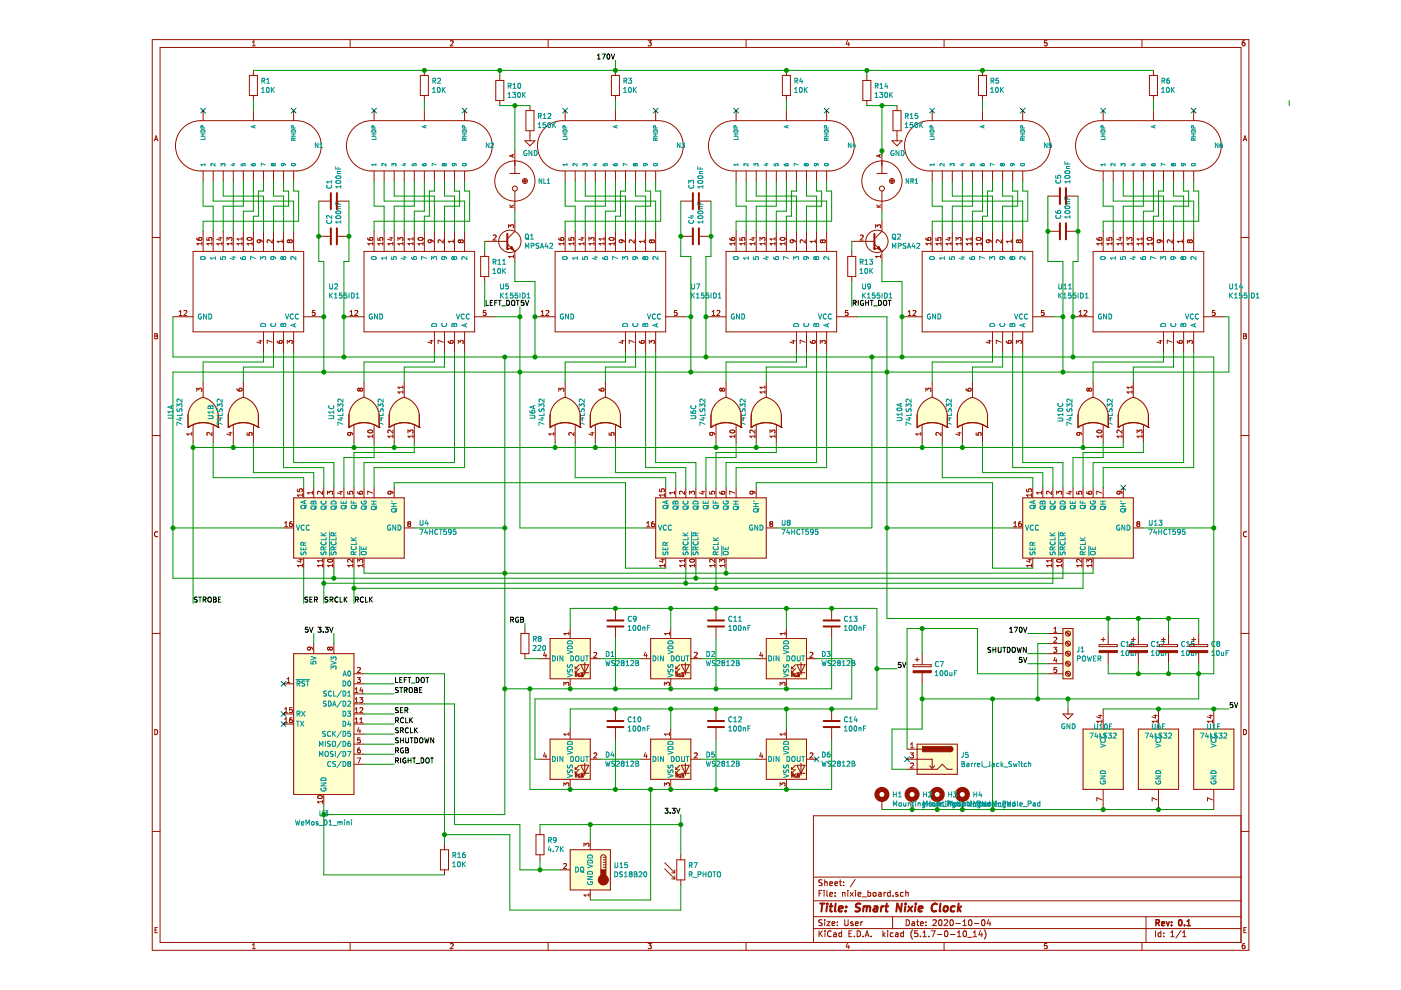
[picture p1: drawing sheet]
<svg xmlns="http://www.w3.org/2000/svg" width="297mm" height="210mm" viewBox="0 0 297 210" stroke-linecap="round" stroke-linejoin="round" font-family="sans-serif">
<path d="M23.9 0h273.2v209.9h-273.2z" fill-rule="evenodd" fill="#fff" stroke="#fff" stroke-width=".21"/>
<g fill="none" stroke="#981200" stroke-width=".21">
<path d="M32.3 8.4h232.5v193.1h-232.5zM33.9 10.1h229.2v189.7h-229.2zM52.9 16h1.7v4.3h-1.7zM53.5 9.7h.6M53.5 8.9l.3-.3v1.1M53.7 14.9v1.1M74.2 8.4v1.7M89.1 16h1.7v4.3h-1.7zM90 14.9v1.1M95.5 8.7l.4-.1 .2 .3-.7 .8h.7M105.1 17.1h1.7v4.2h-1.7zM106 16v1.1"/>
<path d="M116.2 8.4v1.7M129.6 16h1.7v4.3h-1.7zM130.5 14.9v1.1M137.4 8.6h.7l-.4 .4 .3 .1v.5l-.1 .1-.5-.1M158.2 8.4v1.7M165.9 16h1.7v4.3h-1.7zM166.7 14.9v1.1M179.7 8.6l-.3 .8h.7M179.9 9v.7M200.2 8.4v1.7M207.5 16h1.7v4.3h-1.7zM208.3 14.9v1.1"/>
<path d="M222 8.6h-.5l-.1 .5h.5l.1 .5-.2 .1-.4-.1M242.1 8.4v1.7M243.7 16h1.7v4.3h-1.7zM244.6 14.9v1.1M263.9 8.6l-.3 .1-.2 .2v.6l.2 .2 .3-.1v-.5l-.3-.1-.2 .3M32.7 29.9l.4-1.1 .4 1.1M32.8 29.6h.6M38.8 27.1a5.3 5.3 0 0 1 3.7-1.5h20.3a5.3 5.3 0 0 1 5.3 5.3 5.3 5.3 0 0 1-5.3 5.3h-20.3a5.3 5.3 0 0 1-4.9-3.2 5.3 5.3 0 0 1 1.2-5.9zM43.1 23.5v2.1M43.1 36.2v2.2M45.2 36.2v2.2M47.3 36.2v2.2"/>
<path d="M49.5 36.2v2.2M51.6 36.2v2.2M53.7 20.3v1M53.7 23.5v2.1M53.7 36.2v2.2M55.9 36.2v2.2M58 36.2v2.2M60.1 36.2v2.2M62.3 23.5v2.1M62.3 36.2v2.2M75 27.1a5.3 5.3 0 0 1 3.8-1.5h20.2a5.3 5.3 0 0 1 5.4 5.3 5.3 5.3 0 0 1-5.4 5.3h-20.2a5.3 5.3 0 0 1-4.9-3.2 5.3 5.3 0 0 1 1.1-5.9zM79.3 23.5v2.1"/>
<path d="M79.3 36.2v2.2M81.4 36.2v2.2M83.6 36.2v2.2M85.7 36.2v2.2M87.8 36.2v2.2M90 20.3v1M90 23.5v2.1M90 36.2v2.2M92.1 36.2v2.2M94.2 36.2v2.2M96.4 36.2v2.2M98.5 23.5v2.1"/>
<path d="M98.5 36.2v2.2M106 21.3v1.1M111.3 29.9h2.1l-1 1zM111.5 23.5h1.7v4.2h-1.7zM112.4 22.4v1.1M112.4 27.7v2.2M115.5 27.1a5.3 5.3 0 0 1 3.8-1.5h20.2a5.3 5.3 0 0 1 5.4 5.3 5.3 5.3 0 0 1-5.4 5.3h-20.2a5.3 5.3 0 0 1-4.9-3.2 5.3 5.3 0 0 1 1.1-5.9zM119.8 23.5v2.1M119.8 36.2v2.2M122 36.2v2.2M124.1 36.2v2.2M126.2 36.2v2.2"/>
<path d="M128.4 36.2v2.2M130.5 20.3v1M130.5 23.5v2.1M130.5 36.2v2.2M132.6 36.2v2.2M134.7 36.2v2.2M136.9 36.2v2.2M139 23.5v2.1M139 36.2v2.2M151.8 27.1a5.3 5.3 0 0 1 3.7-1.5h20.3a5.3 5.3 0 0 1 5.3 5.3 5.3 5.3 0 0 1-5.3 5.3h-20.3a5.3 5.3 0 0 1-4.9-3.2 5.3 5.3 0 0 1 1.2-5.9zM156.1 23.5v2.1M156.1 36.2v2.2"/>
<path d="M158.2 36.2v2.2M160.3 36.2v2.2M162.5 36.2v2.2M164.6 36.2v2.2M166.7 20.3v1M166.7 23.5v2.1M166.7 36.2v2.2M168.9 36.2v2.2M171 36.2v2.2M173.1 36.2v2.2M175.3 23.5v2.1M175.3 36.2v2.2"/>
<path d="M185.9 36.8h2.2M186.5 32.8v.4M186.7 32.7l-.8 .3 .8 .3M187 32v4.8M188.9 38.4h.5M189.1 29.9h2.1l-1 1zM189.1 38.1v.5M189.3 23.5h1.7v4.2h-1.7zM190.2 22.4v1.1M190.2 27.7v2.2M193.3 27.1a5.3 5.3 0 0 1 3.8-1.5h20.3a5.3 5.3 0 0 1 5.3 5.3 5.3 5.3 0 0 1-5.3 5.3h-20.3a5.3 5.3 0 0 1-4.9-3.2 5.3 5.3 0 0 1 1.1-5.9zM197.6 23.5v2.1"/>
<path d="M197.6 36.2v2.2M199.8 36.2v2.2M201.9 36.2v2.2M204 36.2v2.2M206.2 36.2v2.2M208.3 20.3v1M208.3 23.5v2.1M208.3 36.2v2.2M210.4 36.2v2.2M212.6 36.2v2.2M214.7 36.2v2.2M216.8 23.5v2.1"/>
<path d="M216.8 36.2v2.2M229.6 27.1a5.3 5.3 0 0 1 3.8-1.5h20.2a5.3 5.3 0 0 1 5.3 5.3 5.3 5.3 0 0 1-5.3 5.3h-20.2a5.3 5.3 0 0 1-5-3.2 5.3 5.3 0 0 1 1.2-5.9zM233.9 23.5v2.1M233.9 36.2v2.2M236 36.2v2.2M238.2 36.2v2.2M240.3 36.2v2.2M242.4 36.2v2.2M244.6 20.3v1M244.6 23.5v2.1M244.6 36.2v2.2M246.7 36.2v2.2"/>
<path d="M248.8 36.2v2.2M250.9 36.2v2.2M253.1 23.5v2.1M253.1 36.2v2.2M263.6 29.9l.4-1.1 .3 1.1M263.7 29.6h.5M32.3 50.4h1.6M40.9 53.3h23.5v17.1h-23.5zM41.7 50.4l.1 .4 .4 .2 .5-.1v-.5l-.1-.1-.4 .1-.1 .3 .2 .3M42.8 51.7h-1.1l.3 .3M42.8 51.4v.6M43.1 49v4.3"/>
<path d="M43.9 50.4v.5l.5 .1-.1-.4 .4-.3 .2 .3-.1 .4M44.9 51.7h-1l.3 .3M44.9 51.4v.6M45.2 49v4.3M46.3 50.4h.8M46.7 50.3v.7l-.8-.3M47.1 51.7h-1.1l.3 .3M47.1 51.4v.6M47.3 49v4.3M48.1 51v-.7l.4 .4 .1-.3 .4-.1 .2 .3-.1 .4M49.2 51.7h-1.1l.3 .3M49.2 51.4v.6"/>
<path d="M49.5 49v4.3M51.3 51.7h-1l.2 .3M51.3 50.3v.7M51.3 51.4v.6M51.3 50.7h-1l.2 .3M51.6 49v4.3M52.5 50.4a.52 .52 0 0 1 .6-.1 .52 .52 0 0 1 .3 .5 .64 .64 0 0 1-1-.2zM53.4 51.4v.6M53.4 51.7h-1l.3 .3M53.7 49v4.3M55 50.9l.2 .2-.1 .3h-.5l-.1-.3 .2-.2 .8 .1 .1 .4M55.9 49v4.3"/>
<path d="M57.7 50.9v.6l-.8-.6-.3 .2 .2 .4M58 49v4.3M59.8 50.9v.6M59.8 51.2h-1l.3 .3M60.1 49v4.3M61.4 51.1l-.2-.2-.3 .2 .2 .4 .3-.2M61.4 51.1l.2-.2 .4 .2-.2 .4-.4-.2M61.4 51.1v.2M62.3 49v4.3M77.2 53.3h23.4v17.1h-23.4zM78 50.4l.1 .4 .3 .2 .5-.1 .1-.5-.2-.1-.4 .1v.3l.2 .3M79 51.7h-1l.3 .3"/>
<path d="M79 51.4v.6M79.3 49v4.3M80.1 50.4v.5l.5 .1-.1-.4 .5-.3 .2 .3-.1 .4M81.2 51.7h-1.1l.3 .3M81.2 51.4v.6M81.4 49v4.3M82.6 50.4h.7M82.9 50.3v.7l-.7-.3M83.3 51.7h-1.1l.3 .3M83.3 51.4v.6M83.6 49v4.3M84.4 51v-.7l.4 .4 .1-.3 .3-.1 .2 .3-.1 .4"/>
<path d="M85.4 51.7h-1l.3 .3M85.4 51.4v.6M85.7 49v4.3M87.6 51.7h-1.1l.3 .3M87.6 50.7h-1.1l.3 .3M87.6 50.3v.7M87.6 51.4v.6M87.8 49v4.3M88.7 50.4a.52 .52 0 0 1 .6-.1 .52 .52 0 0 1 .4 .5 .64 .64 0 0 1-1.1-.2zM89.7 51.7h-1.1l.3 .3M89.7 51.4v.6M90 49v4.3"/>
<path d="M90.9 50.9h.7l.2 .2v.3M90.9 50.9l-.1 .1M91.2 50.9l.2 .2-.2 .4-.4-.1v-.4M92.1 49v4.3M94 50.9v.6l-.8-.6-.3 .2 .1 .4M94.2 49v4.3M96.1 50.9v.6M96.1 51.2h-1.1l.3 .3M96.4 49v4.3M97.6 51.1l-.2-.2-.2 .2 .2 .4 .2-.2M97.6 51.1v.2M97.7 51l-.1 .1"/>
<path d="M97.7 50.9h.3l.2 .4-.2 .2-.4-.2M97.7 50.9v.1M98.5 49v4.3M117.7 53.3h23.4v17.1h-23.4zM118.5 50.4l.1 .4 .3 .2 .5-.1 .1-.5-.1-.1-.5 .1v.3l.2 .3M119.5 51.7h-1l.3 .3M119.5 51.4v.6M119.8 49v4.3M120.6 50.4v.5l.5 .1-.1-.4 .5-.3 .2 .3-.1 .4M121.7 51.7h-1.1l.3 .3M121.7 51.4v.6M122 49v4.3"/>
<path d="M123.1 50.4h.7M123.4 50.3v.7l-.7-.3M123.8 51.7h-1.1l.3 .3M123.8 51.4v.6M124.1 49v4.3M124.9 51v-.7l.4 .4 .1-.3 .4-.1 .1 .3-.1 .4M125.9 51.7h-1l.3 .3M125.9 51.4v.6M126.2 49v4.3M128.1 51.7h-1.1l.3 .3M128.1 50.7h-1.1l.3 .3M128.1 50.3v.7"/>
<path d="M128.1 51.4v.6M128.4 49v4.3M129.2 50.8v.1M129.2 50.4a.52 .52 0 0 1 .6-.1 .52 .52 0 0 1 .4 .5 .64 .64 0 0 1-1.1-.2zM130.2 51.7h-1.1l.3 .3M130.2 51.4v.6M130.5 49v4.3M131.7 50.9l.2 .2v.3h-.5l-.1-.3 .2-.2 .7 .1 .1 .4M132.6 49v4.3M134.5 50.9v.6l-.8-.6-.3 .2 .1 .4M134.7 49v4.3M136.6 51.2h-1.1l.3 .3"/>
<path d="M136.6 50.9v.6M136.9 49v4.3M138.1 51.1l-.2-.2-.2 .2 .2 .4 .2-.2M138.1 51.1l.2-.2 .4 .2-.2 .4-.4-.2M138.1 51.1v.2M139 49v4.3M153.9 53.3h23.5v17.1h-23.5zM154.7 50.4l.1 .4 .4 .2 .5-.1v-.5l-.1-.1-.4 .1-.1 .3 .2 .3M155.8 51.7h-1.1l.3 .3M155.8 51.4v.6M156.1 49v4.3M156.9 50.4v.5l.5 .1-.1-.4 .4-.3 .2 .3-.1 .4"/>
<path d="M157.9 51.7h-1l.3 .3M157.9 51.4v.6M158.2 49v4.3M159.4 50.4h.7M159.7 50.3v.7l-.8-.3M160.1 51.7h-1.1l.3 .3M160.1 51.4v.6M160.3 49v4.3M161.1 51v-.7l.4 .4 .1-.3 .4-.1 .2 .3-.1 .4M162.2 51.7h-1.1l.3 .3M162.2 51.4v.6M162.5 49v4.3"/>
<path d="M164.3 51.7h-1l.3 .3M164.3 50.7h-1l.3 .3M164.3 50.3v.7M164.3 51.4v.6M164.6 49v4.3M165.5 50.4a.52 .52 0 0 1 .6-.1 .52 .52 0 0 1 .3 .5 .64 .64 0 0 1-1-.2zM166.5 51.7h-1.1l.3 .3M166.5 51.4v.6M166.7 49v4.3M167.6 50.9h.7l.2 .2 .1 .3M167.6 50.9v.1M168 50.9l.2 .2-.2 .4-.4-.1v-.4"/>
<path d="M168.9 49v4.3M170.7 50.9v.6l-.8-.6-.2 .2 .1 .4M171 49v4.3M172.8 51.2h-1l.3 .3M172.8 50.9v.6M173.1 49v4.3M174.4 51.1l-.2-.2-.3 .2 .2 .4 .3-.2M174.4 51.1l.2-.2 .4 .2-.2 .4-.4-.2M174.4 51.1v.2M175.3 49v4.3M179.7 54.4h1.7v4.2h-1.7zM180.6 53.3v1.1"/>
<path d="M180.6 58.6v1.1M184.9 51.2h.5M185.4 51.7l1.6 1.6M185.9 43.9h.8M185.9 43.4l.4 .5M186.7 43.4l-.5 .4M187 53.3h.1M187 40.5v4.3M187 49l-1.6 1.6M195.5 53.3h23.5v17.1h-23.5zM196.3 50.4l.1 .4 .4 .2 .5-.1v-.5l-.1-.1-.4 .1-.1 .3 .2 .3M197.4 51.7h-1.1l.3 .3"/>
<path d="M197.4 51.4v.6M197.6 49v4.3M198.4 50.4v.5l.5 .1M198.9 50.9v-.5l.4-.1 .2 .3-.1 .4M198.9 50.9v.1M199.5 51.7h-1.1l.3 .3M199.5 51.4v.6M199.8 49v4.3M200.9 50.4h.7M201.3 50.3v.7l-.8-.3M201.6 51.7h-1l.3 .3M201.6 51.4v.6"/>
<path d="M201.9 49v4.3M202.7 51v-.7l.4 .4 .1-.3 .4-.1 .2 .3-.1 .4M203.8 51.7h-1.1l.3 .3M203.8 51.4v.6M204 49v4.3M205.9 51.7h-1.1l.3 .3M205.9 50.7h-1.1l.3 .3M205.9 50.3v.7M205.9 51.4v.6M206.2 49v4.3M207.1 50.4a.52 .52 0 0 1 .6-.1 .52 .52 0 0 1 .3 .5 .64 .64 0 0 1-1-.2zM208 51.7h-1l.3 .3"/>
<path d="M208 51.4v.6M208.3 49v4.3M209.6 50.9l.2 .2-.1 .3h-.5l-.1-.3 .2-.2 .8 .1 .1 .4M210.4 49v4.3M212.3 50.9v.6l-.8-.6-.3 .2 .1 .4M212.6 49v4.3M214.4 51.2h-1l.3 .3M214.4 50.9v.6M214.7 49v4.3M215.7 50.9h.1M215.7 51.5h.1M215.7 50.9l-.2 .2 .2 .4"/>
<path d="M215.7 50.9l.3 .2M216 51.1l.2-.2 .4 .2-.2 .4-.4-.2M216 51.3l-.3 .2M216 51.1v.2M216.8 49v4.3M231.8 53.3h23.4v17.1h-23.4zM232.5 50.4l.2 .4 .3 .2 .5-.1 .1-.5-.2-.1-.4 .1v.3l.2 .3M233.6 51.7h-1.1l.3 .3M233.6 51.4v.6M233.9 49v4.3M234.7 50.4v.5l.5 .1-.1-.4 .5-.3 .1 .3-.1 .4M235.7 51.7h-1l.3 .3"/>
<path d="M235.7 51.4v.6M236 49v4.3M237.2 50.4h.7M237.5 50.3v.7l-.7-.3M237.9 51.7h-1.1l.3 .3M237.9 51.4v.6M238.2 49v4.3M238.9 51v-.7l.5 .4 .1-.3 .3-.1 .2 .3-.1 .4M240 51.7h-1.1l.3 .3M240 51.4v.6M240.3 49v4.3M242.1 50.3v.7"/>
<path d="M242.1 51.4v.6M242.1 51.7h-1l.3 .3M242.1 50.7h-1l.3 .3M242.4 49v4.3M243.3 50.8v.1M243.3 50.4a.52 .52 0 0 1 .6-.1 .52 .52 0 0 1 .3 .5 .64 .64 0 0 1-1-.2zM244.3 51.7h-1.1l.3 .3M244.3 51.4v.6M244.6 49v4.3M245.8 50.9l.2 .2v.3h-.6l-.1-.3 .3-.2 .7 .1 .1 .4M246.7 49v4.3M248.5 50.9v.6l-.7-.6-.3 .2 .1 .4"/>
<path d="M248.8 49v4.3M250.7 51.2h-1.1l.3 .3M250.7 50.9v.6M250.9 49v4.3M251.8 51v.4l.2 .1 .2-.2M251.8 50.9h.2l.2 .2M251.8 50.9v.1M252.2 51.1l.2-.2 .4 .2-.2 .4-.4-.2M252.2 51.1v.2M253.1 49v4.3M263.1 50.4h1.7M32.8 70.7h.4l.2 .2-.2 .4 .2 .2-.2 .3h-.4z"/>
<path d="M32.8 71.3h.4M36.7 67.2h4.2M38 66.9h.6M38 66.1l.3-.3v1.1M39 65.9l.4-.1 .2 .3-.6 .8h.6M54.9 72.3h.7M55.2 72.1v.7l-.7-.3M55.9 70.4v4.2M57.7 72.6l-1.1-.5v.7M58 70.4v4.2M58.8 72.3l.1 .3 .3 .2 .6-.1v-.4l-.1-.1-.5 .1v.3l.2 .2M60.1 70.4v4.2"/>
<path d="M60.9 72.8v-.6l.4 .3 .1-.3h.4l.2 .2-.1 .4M62.3 70.4v4.2M64.4 67.2h4.3M66.7 66.3h.1M66.8 65.8h-.5l-.1 .5h.5M66.8 66.3l-.1 .5h-.5M72.9 67.2h4.3M74.2 66.9h.6M74.2 66.1l.3-.3v1.1M75.2 65.9l.4-.1 .3 .3-.7 .8h.7M91.1 72.3h.7M91.5 72.1v.7l-.8-.3"/>
<path d="M92.1 70.4v4.2M94 72.6l-1.1-.5v.7M94.2 70.4v4.2M95 72.3l.1 .3 .4 .2 .5-.1v-.4l-.1-.1-.4 .1-.1 .3 .2 .2M96.4 70.4v4.2M97.2 72.8v-.6l.4 .3 .1-.3h.3l.2 .2-.1 .4M98.5 70.4v4.2M100.6 67.2h4.3M103 65.8h-.5l-.1 .5 .5-.1 .2 .5-.2 .2-.5-.1M113.4 67.2h4.3M114.7 66.9h.6M114.7 66.1l.3-.3v1.1"/>
<path d="M115.8 65.9l.4-.1 .2 .3-.7 .8h.7M131.6 72.3h.7M132 72.1v.7l-.8-.3M132.6 70.4v4.2M134.5 72.6l-1.1-.5v.7M134.7 70.4v4.2M135.5 72.3l.1 .3 .4 .2 .6-.1v-.4l-.2-.1-.4 .1-.1 .3 .3 .2M136.9 70.4v4.2M137.7 72.8v-.6l.4 .3 .1-.3h.3l.2 .2-.1 .4M139 70.4v4.2M141.1 67.2h4.3M143.5 65.8h-.5v.5l.4-.1 .2 .5-.2 .2-.4-.1"/>
<path d="M149.7 67.2h4.2M151 66.9h.6M151 66.1l.3-.3v1.1M152 65.9l.4-.1 .2 .3-.6 .8h.6M167.9 72.3h.7M168.2 72.1v.7l-.7-.3M168.9 70.4v4.2M170.7 72.6l-1-.5v.7M171 70.4v4.2M171.8 72.3l.1 .3 .4 .2 .5-.1v-.4l-.1-.1-.4 .1-.1 .3 .2 .2M173.1 70.4v4.2M173.9 72.8v-.6l.4 .3 .1-.3h.4l.2 .2-.1 .4"/>
<path d="M175.3 70.4v4.2M177.4 67.2h4.3M179.7 66.3h.1M179.8 66.3l-.1 .5h-.5M179.8 65.8h-.5l-.1 .5h.5M191.2 67.2h4.3M192.6 66.9h.6M192.6 66.1l.3-.3v1.1M193.6 65.9l.4-.1 .2 .3-.7 .8h.7M209.5 72.3h.7M209.8 72.1v.7l-.7-.3M210.4 70.4v4.2"/>
<path d="M212.3 72.6l-1.1-.5v.7M212.6 70.4v4.2M213.4 72.3l.1 .3 .3 .2 .6-.1v-.4l-.2-.1-.4 .1v.3l.2 .2M214.7 70.4v4.2M215.5 72.8v-.6l.4 .3 .1-.3h.4l.2 .2-.1 .4M216.8 70.4v4.2M219 67.2h4.2M221.3 65.8h-.5v.5l.4-.1 .2 .5-.2 .2-.4-.1M227.5 67.2h4.3M228.8 66.9h.6M228.8 66.1l.3-.3v1.1M229.8 65.9l.4-.1 .2 .3-.6 .8h.6"/>
<path d="M245.7 72.3h.7M246 72.1v.7l-.7-.3M246.7 70.4v4.2M248.5 72.6l-1-.5v.7M248.8 70.4v4.2M249.6 72.3l.1 .3 .4 .2 .5-.1v-.4l-.1-.1-.4 .1-.1 .3 .2 .2M250.9 70.4v4.2M251.7 72.8v-.6l.4 .3 .2-.3h.3l.2 .2-.1 .4M253.1 70.4v4.2M255.2 67.2h4.3M257.6 65.8h-.5l-.1 .5 .4-.1 .2 .5-.2 .2-.4-.1M263.7 70.7h.3l.2 .2-.2 .4 .3 .2-.2 .3h-.4z"/>
<path d="M263.7 71.3h.3M32.3 92.3h1.6M263.1 92.3h1.7M33.4 112.8a.48 .48 0 0 0-.6 .5 .48 .48 0 0 0 .6 .4M136.9 111.9h2.1M137.1 111.7h.6M137.1 110.9l.3-.3v1.1M138.6 110.6l-.3 .1-.2 .4 .1 .5h.4l.2-.1-.2-.4-.2-.1-.3 .2M139 105.5h23.5v12.8h-23.5zM139.8 103.7v.5l.5 .1-.1-.4 .5-.3 .2 .3-.1 .4M140.2 118.7h.7M140.5 118.5v.7l-.7-.3"/>
<path d="M140.9 119.9h-1.1l.3 .3M140.9 104.7v.6M140.9 119.6v.6M140.9 105h-1.1l.3 .3M141.1 103.4v2.1M141.1 118.3v2.2M143 104.2v.6M143 104.5h-1.1l.3 .3M143.3 103.4v2.1M145.1 119.9h-1l.3 .3M145.1 104.2v.6l-.7-.6-.3 .2 .1 .4M145.1 118.6v.6"/>
<path d="M145.1 119.6v.6M145.1 118.9h-1l.3 .3M145.4 103.4v2.1M145.4 118.3v2.2M146.2 104.8v-.6l.4 .3 .1-.3h.4l.2 .2-.1 .4M146.3 118.7a.52 .52 0 0 1 .6-.2 .52 .52 0 0 1 .3 .5 .64 .64 0 0 1-1-.2zM147.3 119.6v.6M147.3 119.9h-1.1l.3 .3M147.5 103.4v2.1M147.5 118.3v2.2M148.7 104.3h.7M149 104.1v.7l-.7-.3"/>
<path d="M149.7 103.4v2.1M150.5 104.2v.5l.5 .1-.1-.4 .4-.2 .2 .2-.1 .4M151.5 119.9h-1l.3 .3M151.5 118.6v.6l-.7-.6-.3 .2 .1 .4M151.5 119.6v.6M151.8 103.4v2.1M151.8 118.3v2.2M152.6 104.3l.1 .3 .4 .2 .5-.1v-.4l-.1-.1-.4 .1-.1 .3 .2 .2M152.6 119.2v-.6l.4 .3 .1-.3h.4l.2 .2-.1 .4M153.7 119.9h-1.1l.3 .3M153.7 119.6v.6M153.9 103.4v2.1"/>
<path d="M153.9 118.3v2.2M155.8 104.6l-1.1-.5v.7M156.1 103.4v2.1M159.5 104.2l.2 .2-.1 .3h-.5l-.1-.3 .2-.2 .7 .1 .2 .4M160.3 103.4v2.1M162.5 111.9h2.1M163.2 110.8l.2-.2 .4 .2M163.2 110.9l.2 .2M163.2 110.8v.1M163.4 111.1l-.2 .2 .2 .4 .4-.2-.2-.4M163.4 111.1h.2M163.8 110.8v.1"/>
<path d="M163.8 110.9l-.2 .2M214.7 111.9h2.1M214.9 111.7h.7M214.9 110.9l.4-.3v1.1M216.5 110.6l-.4 .1-.1 .4v.5h.5l.1-.1-.1-.4-.3-.1-.2 .2M216.8 105.5h23.5v12.8h-23.5zM217.6 103.7v.5l.5 .1v-.5M218 118.7h.7M218.1 103.7l.5 .1v.5M218.1 103.7v.1M218.3 118.5v.7l-.7-.3M218.7 119.9h-1.1l.3 .3"/>
<path d="M218.7 105h-1.1l.3 .3M218.7 104.7v.6M218.7 119.6v.6M219 103.4v2.1M219 118.3v2.2M220.8 104.5h-1l.3 .3M220.8 104.2v.6M221.1 103.4v2.1M223 119.9h-1.1l.3 .3M223 118.9h-1.1l.3 .3M223 104.2v.6l-.8-.6-.3 .2 .1 .4M223 118.6v.6"/>
<path d="M223 119.6v.6M223.2 103.4v2.1M223.2 118.3v2.2M224 104.8v-.6l.4 .3 .1-.3h.4l.2 .2-.1 .4M224.1 118.7a.52 .52 0 0 1 .6-.2 .52 .52 0 0 1 .3 .5 .64 .64 0 0 1-1-.2zM225.1 119.9h-1.1l.3 .3M225.1 119.6v.6M225.4 103.4v2.1M225.4 118.3v2.2M226.5 104.3h.7M226.9 104.1v.7l-.8-.3M227.5 103.4v2.1"/>
<path d="M228.3 104.2v.5l.5 .1-.1-.4 .5-.2 .2 .2-.2 .4M229.4 119.9h-1.1l.3 .3M229.4 118.6v.6l-.8-.6-.3 .2 .1 .4M229.4 119.6v.6M229.6 103.4v2.1M229.6 118.3v2.2M230.4 119.2v-.6l.4 .3 .1-.3h.4l.2 .2-.1 .4M230.4 104.3l.1 .3 .4 .2 .5-.1v-.4l-.1-.1-.4 .1-.1 .3 .2 .2M231.5 119.9h-1.1l.3 .3M231.5 119.6v.6M231.8 103.4v2.1M231.8 118.3v2.2"/>
<path d="M233.6 104.6l-1.1-.5v.7M233.9 103.4v2.1M237.3 104.2l.2 .2-.1 .3h-.5l-.1-.3 .2-.2 .8 .1 .1 .4M238.2 103.4v2.1M240.3 111.9h2.1M241 110.8l.2-.2 .5 .2M241 110.9l.2 .2M241 110.8v.1M241.2 111.1l-.2 .2 .2 .4 .5-.2-.3-.4M241.2 111.1h.2M241.7 110.8v.1M241.7 110.9l-.3 .2"/>
<path d="M264.3 112.8a.48 .48 0 0 0-.7 .5 .48 .48 0 0 0 .7 .4M32.3 134.3h1.6M222.2 134.3h3.2M222.2 136.5h3.2M222.2 138.6h3.2M223.4 137.2h.7l-.4 .5 .3 .1 .1 .3-.2 .2-.5-.1M223.4 134h.7M223.4 133.3l.4-.3v1M223.4 135.2l.5-.1 .2 .3-.7 .8h.7M223.7 139.3l-.3 .8h.7M224 139.7v.7M225.4 133.3h2.1v10.6h-2.1z"/>
<path d="M226 138.3l.7 .7M226 136.2l.7 .7M226 134l.7 .8M226.1 138.2l.8 .7M226.1 136l.8 .7M226.1 133.9l.8 .7M263.1 134.3h1.7M32.8 154.7a.55 .55 0 0 1 .6 .5 .55 .55 0 0 1-.6 .6zM222.2 140.7h3.2M222.2 142.9h3.2M224 141.5h-.5l-.1 .5 .5-.1 .2 .5-.2 .2-.5-.1M226 142.6l.7 .7"/>
<path d="M226 140.4l.7 .7M226.1 142.4l.8 .7M226.1 140.3l.8 .7M263.7 154.7a.55 .55 0 0 1 .6 .5 .55 .55 0 0 1-.6 .6zM32.3 176.3h1.6M94.2 179.1v1.1M187 169.5v2.1M193.4 169.5v2.1M198.7 169.5v2.1M204 169.5v2.1M263.1 173h-90.6v26.8M263.1 176.3h1.7"/>
<path d="M32.9 197.2h.3M33.4 196.7h-.5v1.1h.5M74.2 199.8v1.7M93.4 180.2h1.7v4.2h-1.7zM94.2 184.4v1.1M116.2 199.8v1.7M158.2 199.8v1.7M172.5 196.9h90.6M172.5 194.4h90.6M172.5 191h90.6M172.5 186h90.6M173.7 197.4v1.2"/>
<path d="M173.7 189.4h.4M173.8 197.9l.6 .7M174.3 188.8h-.6v1.2M174.3 195.1l-.5-.1-.2 .2 .1 .3 .6 .3v.4h-.7M174.3 186.6l-.5-.1-.2 .3 .1 .3 .6 .2v.4h-.7M174.4 197.4l-.7 .7M174.7 188.8v.1M174.7 189.2v.8M174.9 186.5v1.3M174.9 195v.1M174.9 195.4v.9M174.9 187.1l.4-.1 .1 .8"/>
<path d="M174.9 197.4v.1M174.9 197.8v.8M175.3 195.4h.7l-.7 .9h.7M175.3 188.8v1.1l.2 .1M175.9 189.6l.6-.1v-.2l-.4-.1-.2 .2 .1 .6h.5M175.9 187.4l.6-.2v-.2l-.4-.1-.2 .2 .1 .6h.5M176.2 197.5a.56 .56 0 0 0-.8 .5 .56 .56 0 0 0 .8 .5M176.4 195.9l.6-.2-.1-.2-.3-.1-.2 .2 .1 .6h.4M176.8 197.8h.4l.1 .8M177 187.4l.6-.2-.1-.2-.3-.1-.2 .2 .1 .6h.4M177.1 189.9v.1M177.1 189.3v.1"/>
<path d="M177.3 198.1l-.6 .2 .2 .3 .4-.1M177.5 196.2v.1M177.5 195.5v.1M178 186.9h.4M178.1 186.5v1.1l.3 .2M178.4 197.8h-.3l-.3 .2 .1 .5h.5M178.4 197.4v1.2M178.6 189.3h.5l.1 .7M178.6 189.2v.8M178.9 187.7v.1M178.9 187v.1M179.1 195v1l.2 .3h.3l.2-.3v-1"/>
<path d="M179.7 200l-.3 .8h.7M179.8 188.8v.1M179.8 189.2v.8M180 197.9h.4M180.2 189.2l.7 .8M180.6 197.4h-.6v1.2h.6M180.8 195.5l-.3-.1-.1 .2v.2l.4 .1v.3h-.4M180.9 189.2l-.7 .8M181.1 198.5v.1M181.3 186.5l-1.1 1.6M181.4 195.9l.6-.2-.1-.2-.4-.1-.1 .2v.6h.5M181.4 188.8v.1"/>
<path d="M181.4 189.2v.8M181.7 197.4a.64 .64 0 0 1 .8 .6 .64 .64 0 0 1-.8 .6zM181.9 189.6l.6-.1v-.2l-.4-.1-.2 .2 .1 .6h.5M182.5 195.4v.9M182.8 190.2h.9M182.9 195.4l-.4 .3M183 198.5v.1M183.4 198.6l.4-1.2 .5 1.2M183.5 198.2h.6M184 189.3l.4-.1 .2 .2v.5l-.6 .1M184 188.8v1.2M184.7 198.5v.1"/>
<path d="M185.2 189.3l.1-.1 .4 .1v.6l-.2 .1-.3-.1zM186.3 189.3h.5v.7M186.8 189.5l-.6 .2 .2 .3h.4M187.2 197.4v1.2M187.3 198.1l.4 .5M187.4 189.2v.8M187.7 197.8l-.5 .4M187.8 189.2l-.4 .2M188.2 197.4v.1M188.2 197.8v.8M188.8 189.3l-.4-.1-.3 .2 .1 .5 .6 .1M188.8 188.8v1.2"/>
<path d="M189.2 194.4v2.5M189.4 197.8h-.4l-.2 .2v.5h.6M189.4 189.9v.1M189.9 197.8h.5v.8M190.4 189.3l-.3-.1-.2 .2v.2l.5 .1v.3h-.5M190.4 198.1l-.6 .2 .2 .3 .4-.1M191.5 189.3l-.4-.1-.2 .2 .1 .6h.5M191.6 197.8h-.4l-.2 .2v.5h.6M191.6 197.4v1.2M192 189.3h.5l.1 .7M192 188.8v1.2M192.1 195a.63 .63 0 0 1 .7 .6 .63 .63 0 0 1-.7 .7z"/>
<path d="M193.4 195.5h.5v.8M193.5 197.2a1.43 1.43 0 0 0 0 1.9M193.9 195.7l-.6 .3 .2 .3 .4-.1M194.3 195.4h.5M194.5 195v1.1l.3 .2M194.6 197.4h-.6l-.1 .5h.6l.1 .2v.4l-.2 .1-.5-.1M195.2 198.5v.1M195.2 195.9l.6-.2-.1-.2-.4-.1-.1 .2v.6h.5M195.7 198.6h.7M195.7 197.7l.3-.3v1.2M196.3 196.2v.1M196.3 195.5v.1"/>
<path d="M196.9 198.5v.1M197.4 197.4h.9l-.6 1.2M197.8 195.1l.5-.1 .2 .4-.7 .9h.7M198.8 198.1h.9M199.2 195.1l.1-.1a.68 .68 0 0 1 .4 .6 .68 .68 0 0 1-.4 .7 .84 .84 0 0 1-.1-1.2zM200.2 199.8v1.7M200.2 195.1l.5-.1 .2 .4-.8 .9h.8M200.4 197.4h.1a.67 .67 0 0 1 .5 .6 .67 .67 0 0 1-.5 .6 .84 .84 0 0 1-.1-1.2zM201.5 198.1h1M201.6 195.1l.1-.1a.67 .67 0 0 1 .4 .6 .67 .67 0 0 1-.4 .7 .84 .84 0 0 1-.1-1.2zM202.7 195.8h.9M203 197.7l.4-.3v1.2"/>
<path d="M203 198.6h.7M204.1 196.3h.8M204.1 195.4l.4-.4v1.3M204.3 197.5l.2-.1a.67 .67 0 0 1 .4 .6 .67 .67 0 0 1-.4 .6l-.3-.5zM205.2 198.7h.9M205.5 195.1l.2-.1a.68 .68 0 0 1 .4 .6 .68 .68 0 0 1-.4 .7l-.4-.5zM206.4 198.6h.7M206.4 197.7l.3-.3v1.2M206.6 195.8h1M207.9 197.3l-.3 .9h.7M208.2 197.8v.8M208.2 195.1l.2-.1a.68 .68 0 0 1 .4 .6 .68 .68 0 0 1-.4 .7l-.3-.5z"/>
<path d="M208.7 197.2a1.43 1.43 0 0 1 0 1.9M209.6 194.9l-.3 1h.8M209.9 195.4v.9M242.1 199.8v1.7M243 194.4v5.4M245 197.4v1.2M245.6 197.9v.6h.5M245.6 197.8h.5M245.6 197.8v.1M246.1 197.4v1.2M246.7 198.5v.1M246.7 197.8v.1"/>
<path d="M248.2 198.6h.7M248.2 197.7l.4-.3v1.2M250.4 197.3l-1.1 1.6M250.7 198.6h.8M250.7 197.7l.4-.3v1.2M263.7 197.2h.4M264.2 196.7h-.5v1.1h.5M53.5 200.4l.3-.3v1M53.5 201.1h.6M95.5 200.1h.4l.2 .3-.7 .7h.7M137.4 200.1h.7l-.4 .4 .3 .1v.4l-.1 .1-.5-.1M179.9 200.4v.7"/>
<path d="M222 200.1h-.5l-.1 .5 .5-.1 .1 .5-.2 .1-.4-.1M263.9 200.1h-.3l-.2 .2v.6l.2 .2 .3-.1v-.5h-.3l-.2 .2"/>
<circle cx="187" cy="38.4" r="4.3"/>
<circle cx="187" cy="40" r=".53"/>
<circle cx="189.1" cy="38.4" r=".53"/>
<circle cx="189.1" cy="38.4" r=".26"/>
<circle cx="185.9" cy="51.2" r="2.37"/>
<circle cx="226.4" cy="138.6" r=".53"/>
<circle cx="226.4" cy="134.3" r=".53"/>
<circle cx="226.4" cy="136.5" r=".53"/>
<circle cx="226.4" cy="140.7" r=".53"/>
<circle cx="226.4" cy="142.9" r=".53"/>
</g>
<path d="M245.1 195.7l.6-.1v-.5l-.6-.1v1.3M245.4 195.7l.4 .6M246.3 195.9l.6-.2-.1-.2-.3-.1-.2 .2v.6h.5M247.3 195.4l.3 .9 .3-.9M248.4 196.2v.1M248.4 195.5v.1M250 195.1l.2-.1a.67 .67 0 0 1 .4 .6 .67 .67 0 0 1-.4 .7l-.3-.5zM251.1 196.2v.1M251.7 196.3h.7M251.7 195.4l.3-.4v1.3" fill="none" stroke="#981200" stroke-width=".32"/>
<g fill="none" stroke="#981200" stroke-width=".43">
<path d="M185.4 49.6v3.2M173.9 191.6h1M174.4 191.6l-.3 1.7M175.3 192.1l-.1 1.2M175.4 191.6v.1M175.9 192.1h.6M176.2 191.6l-.2 1.4 .4 .3M177.2 191.6l-.2 1.4 .2 .3M177.8 192.7l.9-.2-.1-.3-.4-.1-.3 .3v.8h.6M179.3 193.1v.2M179.4 192.2v.2M182.5 191.7l-.7-.1-.3 .3 .1 .4 .7 .3-.1 .5-.3 .2-.6-.1"/>
<path d="M183.1 192.3l.5-.2 .2 .3M183.1 192.1l-.1 1.2M183.8 192.4l.3-.3 .4 .1-.1 1.1M183.8 192.4l-.1 .9M185.4 192.2h.6l-.1 1.1M186 192.5l-.5 .1a.33 .33 0 0 0-.3 .3 .33 .33 0 0 0 .2 .4l.6-.1M186.9 192.1l-.1 1.2M187.4 192.1l-.4 .1-.1 .3M187.7 192.1h.6M188 191.6l-.2 1.4 .4 .3M191.2 191.6l-.2 1.7-.8-1.7-.2 1.7M192 192.1l-.2 1.2"/>
<path d="M192 191.6v.1M192.6 192.1l.7 1.2M193.5 192.1l-1.1 1.2M194.1 192.1l-.1 1.2M194.2 191.6v.1M194.8 192.7l.8-.2-.1-.3h-.6l-.2 .8 .2 .3 .5-.1M198.6 191.7a.8 .8 0 0 0-1.1 .5 .8 .8 0 0 0 .6 1.1l.4-.2M199.4 191.6l-.2 1.4 .2 .3M200.2 192.3l.2-.2 .5 .2v.6l-.4 .4-.4-.2zM202.4 192.2h-.6l-.3 .7 .3 .4 .5-.1M203.3 191.6l-.3 1.7M203.3 192.6l.4 .7"/>
<path d="M203.8 192.1l-.7 .7"/>
</g>
<g fill="none" stroke="#009596" stroke-width=".21">
<path d="M55.5 19.6h.6M55.5 18.8l.3-.3v1.1M55.5 17.1h.6v-.4l-.6-.1v1.1M55.8 17.1l.3 .6M56.5 17.7h.7M56.5 16.9l.4-.3v1.1M56.6 18.6l.1-.1a.52 .52 0 0 1 .4 .6 .52 .52 0 0 1-.5 .5l-.1-.4zM57.5 18.5v1.1M57.7 19l.5 .6M58.2 18.5l-.7 .6M91.7 19.6h.6M91.7 18.8l.3-.3v1.1"/>
<path d="M91.8 17.1h.5v-.4l-.5-.1v1.1M92 17.1l.4 .6M92.8 16.7l.4-.1 .2 .3-.7 .8h.7M92.8 18.6l.2-.1a.52 .52 0 0 1 .4 .6 .52 .52 0 0 1-.5 .5l-.2-.4zM93.8 18.5v1.1M93.9 19l.5 .6M94.4 18.5l-.6 .6M107.7 19.9l.3-.3v1.1M107.8 18.2h.5v-.4l-.5-.1v1M108 18.2l.4 .5M108.7 19.6h.6l-.3 .4 .2 .1M108.8 18.7h.6"/>
<path d="M108.8 18l.3-.3v1M109.9 17.8l.1-.1a.52 .52 0 0 1 .4 .5 .52 .52 0 0 1-.5 .5l-.1-.4zM109.9 19.7l.1-.1a.53 .53 0 0 1 .4 .5 .53 .53 0 0 1-.5 .5l-.2-.3zM110.8 19.6v1.1M111.4 19.6l-.6 .6M132.2 18.8l.3-.3v1.1M132.2 19.6h.6M132.3 17.1h.6v-.4l-.6-.1v1.1M132.6 17.1l.3 .6M133.3 16.6h.6l-.3 .4 .3 .1v.4l-.2 .2-.4-.2M133.3 18.6l.2-.1a.52 .52 0 0 1 .4 .6 .52 .52 0 0 1-.5 .5l-.2-.4zM134.3 18.5v1.1"/>
<path d="M134.4 19l.5 .6M134.9 18.5l-.6 .6M168.5 19.6h.6M168.5 18.8l.3-.3v1.1M168.5 17.1h.6v-.4l-.6-.1v1.1M168.8 17.1l.3 .6M169.6 18.6l.1-.1a.52 .52 0 0 1 .4 .6 .52 .52 0 0 1-.5 .5l-.1-.4zM169.8 16.5l-.3 .8h.7M170.1 17v.7M170.5 18.5v1.1M170.7 19l.5 .6M171.2 18.5l-.7 .6"/>
<path d="M210 18.8l.4-.3v1.1M210 19.6h.7M210.1 17.1h.6v-.4l-.6-.1v1.1M210.4 17.1l.3 .6M211.2 18.6l.1-.1a.52 .52 0 0 1 .4 .6 .52 .52 0 0 1-.5 .5l-.1-.4zM211.7 16.6h-.5l-.1 .5 .4-.1 .2 .5-.2 .2-.4-.2M212.1 18.5v1.1M212.3 19l.4 .6M212.7 18.5l-.6 .6M246.3 19.6h.6M246.3 18.8l.3-.3v1.1M246.4 17.1h.5v-.4l-.5-.1v1.1"/>
<path d="M246.6 17.1l.4 .6M247.5 18.6l.1-.1a.52 .52 0 0 1 .3 .6 .52 .52 0 0 1-.4 .5l-.2-.4zM247.9 16.6h-.2a.66 .66 0 0 0-.1 1.1l.3-.1 .1-.4-.2-.2-.4 .2M248.4 18.5v1.1M248.5 19l.5 .6M249 18.5l-.6 .6M42.6 28.9h.8M42.6 28.4h.8M42.7 27.6a.45 .45 0 0 1 .5-.1 .45 .45 0 0 1 .2 .5h-.8zM43 28.4v.5M43 27.1v-.4h-.3l-.1 .4h.8M43.4 29.2v.4h-.8"/>
<path d="M43.4 34.7v.5M43.4 34.9h-.8l.2 .3M45.6 34.7v.5l-.6-.5-.3 .1 .1 .4M46.9 35.2v-.5l.3 .2 .1-.2h.3v.5M49.3 34.8h.5M49.5 34.6v.6l-.5-.3M51.1 34.7v.4l.4 .1v-.4l.4-.1v.5M53.3 34.8v.2l.3 .2M53.6 34.8l.4-.1 .1 .4h-.4zM53.7 35.1v.1M53.9 26.7v.4M54.1 26.6l-.8 .3 .8 .2"/>
<path d="M56.2 35l-.8-.4v.6M57.9 34.8l-.2-.1-.2 .1 .2 .4 .2-.2M57.9 34.8l.1-.1 .4 .1-.2 .4-.3-.2M57.9 34.8v.2M60 34.7l.2 .1-.1 .3h-.4v-.3l.1-.1h.5l.2 .4M61.8 28.9h.8M61.8 28.4h.8M61.8 34.8a.42 .42 0 0 1 .5-.2 .42 .42 0 0 1 .3 .4 .42 .42 0 0 1-.5 .2 .42 .42 0 0 1-.3-.4zM61.9 27.6a.45 .45 0 0 1 .5-.1 .45 .45 0 0 1 .2 .5h-.8zM62.2 28.4v.5M62.2 27.1v-.4h-.4v.4h.8M62.2 29.7v-.4h-.4v.4h.8"/>
<path d="M62.6 29.3l-.4 .2M67.4 30.3v1l-.5-1v1M67.8 31.3h.6M67.8 30.6l.3-.3v1M78.8 28.9h.9M78.8 28.4h.9M78.9 27.6a.45 .45 0 0 1 .6-.1 .45 .45 0 0 1 .2 .5h-.9zM79.2 28.4v.5M79.3 27.1l-.1-.4h-.3l-.1 .4h.9M79.7 34.9h-.9l.3 .3M79.7 29.2v.4h-.9M79.7 34.7v.5"/>
<path d="M81.8 34.7v.5l-.6-.5-.2 .1v.4M83.1 35.2v-.5l.3 .2 .2-.2h.3v.5M85.5 34.8h.6M85.8 34.6v.6l-.6-.3M87.4 34.7v.4l.4 .1-.1-.4 .4-.1v.5M89.5 34.8l.2 .3 .5 .1 .2-.2-.1-.3-.4 .1 .1 .4M90.1 26.7v.4M90.4 26.6l-.9 .3 .9 .2M92.5 35l-.9-.4v.6M94.1 34.8l-.1-.1-.2 .1 .1 .4 .2-.2M94.1 34.8l.2-.1 .3 .1-.1 .4-.4-.2M94.1 34.8v.2"/>
<path d="M96.3 34.7l.1 .1-.1 .3h-.3l-.1-.3 .1-.1h.5l.3 .4M98 28.9h.9M98 28.4h.9M98.1 34.8a.42 .42 0 0 1 .5-.2 .42 .42 0 0 1 .2 .4 .42 .42 0 0 1-.4 .2 .42 .42 0 0 1-.3-.4zM98.1 27.6a.45 .45 0 0 1 .6-.1 .45 .45 0 0 1 .2 .5h-.9zM98.4 28.4v.5M98.5 27.1l-.1-.4h-.3l-.1 .4h.9M98.5 29.7l-.1-.4h-.3l-.1 .4h.9M98.9 29.3l-.4 .2M103.7 30.3v1l-.6-1v1M104.1 30.4l.3-.1 .2 .3-.6 .7h.6M107.7 20.7h.6"/>
<path d="M109.2 20.1h.1M109.3 20.1l-.1 .5h-.5M111 20.1l.4 .6M111.6 32a.48 .48 0 0 0-.6 .5 .48 .48 0 0 0 .7 .4v-.4h-.2M112.8 31.9v1.1l-.7-1.1v1.1M113.3 31.9a.54 .54 0 0 1 .6 .6 .54 .54 0 0 1-.6 .5zM114.1 27.1h.6M114.1 26.3l.3-.3v1.1M114.2 24.6h.5v-.4l-.5-.1v1M114.4 24.6l.3 .5M115.2 25.1h.6M115.2 24.3l.3-.2v1"/>
<path d="M115.7 26h-.5l-.1 .5 .4-.1 .2 .5-.2 .2-.4-.1M116.2 24.2l.4-.1 .2 .2-.7 .8h.7M116.2 26.1l.2-.1a.53 .53 0 0 1 .4 .5 .53 .53 0 0 1-.5 .5l-.2-.3zM117.2 26v1.1M117.3 26.5l.5 .6M117.8 26l-.6 .6M119.4 28.9h.8M119.4 28.4h.8M119.5 27.6a.45 .45 0 0 1 .5-.1 .45 .45 0 0 1 .2 .5h-.8zM119.7 26.7h-.3v.4h.8M119.7 26.7h.1M119.8 28.4v.5"/>
<path d="M119.8 26.7v.4M120.2 34.9h-.8l.2 .3M120.2 29.2v.4h-.8M120.2 34.7v.5M122.3 34.7v.5l-.6-.5-.2 .1v.4M123.6 35.2v-.5l.3 .2 .2-.2h.3v.5M126 34.8h.6M126.3 34.6v.6l-.6-.3M127.9 34.7v.4l.4 .1-.1-.4 .4-.1v.5M130 34.8l.2 .3 .5 .1 .2-.2-.1-.3-.4 .1 .1 .4M130.6 26.7v.4M130.9 26.6l-.9 .3 .9 .2"/>
<path d="M133 35l-.9-.4v.6M134.6 34.8l-.1-.1-.2 .1 .1 .4 .2-.2M134.6 34.8l.2-.1 .3 .1-.1 .4-.4-.2M134.6 34.8v.2M136.8 34.7l.1 .1v.3h-.4l-.1-.3 .2-.1h.5l.2 .4M138.5 28.9h.9M138.5 28.4h.9M138.6 34.8a.42 .42 0 0 1 .5-.2 .42 .42 0 0 1 .3 .4 .42 .42 0 0 1-.5 .2 .42 .42 0 0 1-.3-.4zM138.6 27.6a.45 .45 0 0 1 .6-.1 .45 .45 0 0 1 .2 .5h-.9zM138.9 26.7h-.3l-.1 .4h.9M138.9 26.7h.1M138.9 26.7l.1 .4"/>
<path d="M138.9 28.4v.5M139 29.7l-.1-.4h-.3l-.1 .4h.9M139.4 29.3l-.4 .2M144.2 30.3v1l-.6-1v1M144.5 30.3h.6l-.3 .4 .3 .1v.4h-.6M155.6 28.9h.9M155.6 28.4h.9M155.7 27.6a.45 .45 0 0 1 .5-.1 .45 .45 0 0 1 .3 .5h-.9zM156 28.4v.5M156 27.1v-.4h-.3l-.1 .4h.9M156.5 34.9h-.9l.2 .3M156.5 29.2v.4h-.9"/>
<path d="M156.5 34.7v.5M158.6 34.7v.5l-.6-.5-.3 .1 .1 .4M159.9 35.2v-.5l.3 .2 .1-.2h.3v.5M162.3 34.8h.5M162.6 34.6v.6l-.6-.3M164.1 34.7v.4l.4 .1v-.4l.4-.1v.5M166.3 34.8v.2l.3 .2M166.6 34.8l.4-.1 .1 .4h-.4zM166.7 35.1v.1M166.9 26.7v.4M167.1 26.6l-.8 .3 .8 .2M169.2 35l-.8-.4v.6"/>
<path d="M170.9 34.8l-.2-.1-.2 .1 .2 .4 .2-.2M170.9 34.8l.1-.1 .4 .1-.2 .4-.3-.2M170.9 34.8v.2M173 34.7l.2 .1-.1 .3h-.4v-.3l.1-.1h.5l.2 .4M174.8 28.9h.8M174.8 28.4h.8M174.9 34.8a.42 .42 0 0 1 .4-.2 .42 .42 0 0 1 .3 .4 .42 .42 0 0 1-.5 .2 .42 .42 0 0 1-.2-.4zM174.9 27.6a.45 .45 0 0 1 .5-.1 .45 .45 0 0 1 .2 .5h-.8zM175.2 28.4v.5M175.2 27.1v-.4h-.3l-.1 .4h.8M175.2 29.7v-.4h-.3l-.1 .4h.8M175.6 29.3l-.4 .2"/>
<path d="M180.4 30.3v1l-.5-1v1M181.1 30.3l-.3 .7h.6M181.3 30.6v.7M189.5 32a.48 .48 0 0 0-.6 .5 .48 .48 0 0 0 .6 .4v-.4h-.2M190.6 31.9v1.1l-.6-1.1v1.1M191.1 31.9a.54 .54 0 0 1 .6 .6 .54 .54 0 0 1-.6 .5zM191.9 27.1h.6M191.9 26.3l.3-.3v1.1M192 24.6h.5v-.4l-.5-.1v1M192.2 24.6l.4 .5M192.7 37.9v1l-.6-1v1M193 25.1h.6"/>
<path d="M193 24.3l.3-.2v1M193.1 38.4h.5l.1-.3-.2-.2h-.4v1M193.4 38.4l.3 .5M193.5 26h-.5l-.1 .5 .4-.1 .3 .5-.3 .2-.4-.1M194 38.9h.6M194 38.2l.3-.3v1M194.1 26.1l.1-.1a.53 .53 0 0 1 .4 .5 .53 .53 0 0 1-.5 .5l-.1-.3zM194.6 24.1h-.6v.5l.4-.1 .2 .4-.2 .2-.4-.1M195 26v1.1M195.2 26.5l.4 .6M195.6 26l-.6 .6M197.2 28.9h.8"/>
<path d="M197.2 28.4h.8M197.3 27.6a.45 .45 0 0 1 .5-.1 .45 .45 0 0 1 .2 .5h-.8zM197.6 28.4v.5M197.6 27.1v-.4h-.4v.4h.8M198 34.9h-.8l.2 .3M198 29.2v.4h-.8M198 34.7v.5M200.2 34.7v.5l-.7-.5-.2 .1 .1 .4M201.4 35.2v-.5l.4 .2 .1-.2h.3v.5M203.9 34.8h.5M204.1 34.6v.6l-.6-.3M205.7 34.7v.4l.4 .1v-.4l.4-.1v.5"/>
<path d="M207.8 34.8l.2 .3 .5 .1 .2-.2-.1-.3-.4 .1 .1 .4M208.4 26.7v.4M208.7 26.6l-.9 .3 .9 .2M210.8 35l-.8-.4v.6M212.5 34.8l-.2-.1-.2 .1 .2 .4 .2-.2M212.5 34.8l.1-.1 .4 .1-.2 .4-.3-.2M212.5 34.8v.2M214.6 34.7l.1 .1v.3h-.4l-.1-.3 .2-.1h.5l.2 .4M216.4 28.9h.8M216.4 28.4h.8M216.4 34.8a.42 .42 0 0 1 .5-.2 .42 .42 0 0 1 .3 .4 .42 .42 0 0 1-.5 .2 .42 .42 0 0 1-.3-.4zM216.5 27.6a.45 .45 0 0 1 .5-.1 .45 .45 0 0 1 .2 .5h-.8z"/>
<path d="M216.8 28.4v.5M216.8 27.1v-.4h-.4v.4h.8M216.8 29.7v-.4h-.4v.4h.8M217.2 29.3l-.4 .2M222 30.3v1l-.6-1v1M222.9 30.3h-.5v.5l.5-.1v.5h-.5M233.4 28.9h.9M233.4 28.4h.9M233.5 27.6a.45 .45 0 0 1 .5-.1 .45 .45 0 0 1 .3 .5h-.9zM233.8 26.7h-.3l-.1 .4h.9M233.8 26.7h.1M233.8 28.4v.5"/>
<path d="M233.8 26.7l.1 .4M234.3 34.9h-.9l.3 .3M234.3 29.2v.4h-.9M234.3 34.7v.5M236.4 34.7v.5l-.6-.5-.2 .1v.4M237.7 35.2v-.5l.3 .2 .2-.2h.3v.5M240.1 34.8h.6M240.4 34.6v.6l-.6-.3M242 34.7v.4l.4 .1M242.3 35.1v-.3l.3-.1 .2 .1-.1 .4M242.3 35.1l.1 .1M244.1 34.8l.2 .3 .5 .1 .1-.2v-.3l-.5 .1 .2 .4"/>
<path d="M244.7 26.7v.4M244.9 26.6l-.8 .3 .8 .2M247.1 35l-.9-.4v.6M248.7 34.8l-.2-.1-.2 .1 .2 .4 .2-.2M248.7 34.8l.2-.1 .3 .1-.2 .4-.3-.2M248.7 34.8v.2M250.8 34.7l.2 .1-.1 .3h-.4v-.3l.1-.1h.5l.2 .4M252.6 28.9h.9M252.6 28.4h.9M252.7 34.8a.42 .42 0 0 1 .5-.2 .42 .42 0 0 1 .2 .4 .42 .42 0 0 1-.5 .2 .42 .42 0 0 1-.2-.4zM252.7 27.6a.45 .45 0 0 1 .5-.1 .45 .45 0 0 1 .3 .5h-.9zM253 26.7h-.3l-.1 .4h.9"/>
<path d="M253 26.7h.1M253 26.7l.1 .4M253 28.4v.5M253.1 29.7l-.1-.4h-.3l-.1 .4h.9M253.5 29.3l-.4 .2M258.2 30.3v1l-.5-1v1M258.6 30.7l.1 .5h.4M258.7 30.8l-.1 .1M259.1 30.3l-.3 .1-.2 .3M259.1 30.7l-.4 .1M259.1 30.7l.1 .1M259.2 31.2h-.1"/>
<path d="M259.2 30.8v.4M42.6 54.5a.55 .55 0 0 1 .5-.2 .55 .55 0 0 1 .4 .5 .6 .6 0 0 1-1-.1zM45.7 54.4v.6M45.7 54.7h-1.1l.3 .3M46.7 54.5v.5h.5l-.1-.1 .1-.4h.5l.1 .1-.1 .4M49.2 54.5h.7M49.6 54.4v.6l-.8-.2M51 54.5v.2a.66 .66 0 0 0 1.1 .1l-.1-.3h-.5l-.1 .3 .2 .2M54.2 54.8l-1.1-.4v.7M55.3 55.1v-.7l.4 .4 .1-.3h.4l.1 .1-.1 .5M57.9 54.4l.2 .2-.1 .3-.5 .1-.1-.4 .2-.2 .6 .1 .3 .4M60 54.6l-.2-.2-.3 .2 .2 .4 .3-.2"/>
<path d="M60 54.6l.2-.2 .4 .2-.2 .4-.4-.2M60 54.6v.2M62.7 54.4v.7l-.7-.7-.3 .2 .1 .4M78.8 54.6a.62 .62 0 0 1 1 .2 .6 .6 0 0 1-1.1-.1zM81.9 54.7h-1.1l.3 .3M81.9 54.4v.6M83 54.5v.5h.5l-.1-.1 .1-.4h.4l.1 .1-.1 .4M85.5 54.5h.7M85.8 54.4v.6l-.7-.2M87.2 54.5v.2a.66 .66 0 0 0 1.1 .1l-.1-.3h-.4l-.2 .3 .3 .2M90.4 54.8l-1-.4v.7M91.5 55.1v-.7l.4 .4 .1-.3h.5l.1 .1-.1 .5"/>
<path d="M94.1 54.4l.2 .2v.3l-.6 .1-.1-.4 .3-.2 .6 .1 .2 .4M96.2 54.6l-.2-.2-.2 .2 .2 .4 .2-.2M96.2 54.6l.2-.2 .4 .2-.2 .4-.4-.2M96.2 54.6v.2M99 54.4v.7l-.8-.7-.3 .2 .1 .4M119.3 54.5a.55 .55 0 0 1 .6-.2 .55 .55 0 0 1 .4 .5 .6 .6 0 0 1-1.1-.1zM119.3 54.5v.1M122.4 54.7h-1l.3 .3M122.4 54.4v.6M123.5 54.5v.5h.5l-.1-.1 .1-.4h.4l.2 .1-.2 .4M126 54.5h.7M126.3 54.4v.6l-.7-.2"/>
<path d="M127.8 54.5v.2a.66 .66 0 0 0 1 .1l-.1-.3h-.4l-.1 .3 .2 .2M131 54.8l-1.1-.4v.7M132 55.1v-.7l.4 .4 .1-.3h.5l.1 .1-.1 .5M134.6 54.4l.2 .2v.3l-.5 .1-.1-.4 .2-.2 .6 .1 .2 .4M136.8 54.6l-.3-.2-.2 .2 .2 .4 .3-.2M136.8 54.6l.1-.2 .4 .2-.1 .4-.4-.2M136.8 54.6v.2M139.5 54.4v.7l-.8-.7-.3 .2 .1 .4M155.5 54.6a.62 .62 0 0 1 1 .2 .6 .6 0 0 1-1-.1zM158.7 54.7h-1.1l.3 .3M158.7 54.4v.6M159.7 54.5v.5h.5l-.1-.1 .1-.4h.5l.1 .1-.1 .4"/>
<path d="M162.2 54.5h.7M162.6 54.4v.6l-.8-.2M164 54.5v.2a.66 .66 0 0 0 1.1 .1l-.1-.3h-.5l-.1 .3 .2 .2M167.2 54.8l-1.1-.4v.7M168.3 55.1v-.7l.4 .4 .1-.3h.4l.1 .1-.1 .5M170.9 54.4l.2 .2-.1 .3-.5 .1-.1-.4 .2-.2 .6 .1 .3 .4M173 54.6l-.2-.2-.3 .2 .2 .4 .3-.2M173 54.6l.2-.2 .4 .2-.2 .4-.4-.2M173 54.6v.2M175.7 54.4v.7l-.7-.7-.3 .2 .1 .4M182.3 58h.6M182.3 57.2l.3-.3v1.1"/>
<path d="M182.4 55.5h.5v-.4l-.5-.1v1M182.6 55.5l.4 .5M183.4 55.3l.3-.3v1M183.4 56h.6M183.4 57l.2-.1a.52 .52 0 0 1 .4 .6 .52 .52 0 0 1-.5 .4l-.2-.3zM184.4 55h.6l-.3 .4 .3 .1v.3l-.2 .2-.4-.1M184.4 56.9v1.1M184.6 57.4l.4 .6M185 56.9l-.6 .6M197.1 54.6a.62 .62 0 0 1 1 .2 .6 .6 0 0 1-1.1-.1zM200.2 54.7h-1l.3 .3M200.2 54.4v.6"/>
<path d="M201.3 54.5v.5h.5l-.1-.1 .1-.4h.5l.1 .1-.1 .4M203.8 54.5h.7M204.1 54.4v.6l-.7-.2M205.6 54.5v.2a.66 .66 0 0 0 1 .1l-.1-.3h-.4l-.1 .3 .2 .2M208.8 54.8l-1.1-.4v.7M209.8 55.1v-.7l.4 .4 .2-.3h.4l.1 .1-.1 .5M212.4 54.4l.2 .2v.3l-.5 .1-.1-.4 .2-.2 .6 .1 .2 .4M214.6 54.6l-.2-.2-.3 .2 .2 .4 .3-.2M214.6 54.6l.2-.2 .4 .2-.2 .4-.4-.2M214.6 54.6v.2M217.3 54.4v.7l-.8-.7-.3 .2 .1 .4M233.4 54.6a.56 .56 0 0 1 .5-.3 .56 .56 0 0 1 .5 .5 .6 .6 0 0 1-1.1-.1z"/>
<path d="M233.4 54.5v.1M236.5 54.7h-1.1l.3 .3M236.5 54.4v.6M237.6 54.5v.5h.5l-.1-.1 .1-.4h.4l.1 .1-.1 .4M240.1 54.5h.7M240.4 54.4v.6l-.8-.2M241.8 54.5v.2a.66 .66 0 0 0 1.1 .1l-.1-.3h-.5l-.1 .3 .2 .2M245 54.8l-1-.4v.7M246.1 55.1v-.7l.4 .4 .1-.3h.4l.2 .1-.2 .5M248.7 54.4l.2 .2-.1 .3-.5 .1-.1-.4 .2-.2 .6 .1 .3 .4M250.8 54.6l-.2-.2-.2 .2 .2 .4 .2-.2M250.8 54.6l.2-.2 .4 .2-.2 .4-.4-.2"/>
<path d="M250.8 54.6v.2M253.6 54.4v.7l-.8-.7-.3 .2 .1 .4M42.7 66.6a.48 .48 0 0 0-.7 .5 .48 .48 0 0 0 .7 .4v-.3h-.2M43.8 66.6v1l-.6-1v1M44.3 66.6a.54 .54 0 0 1 .6 .5 .54 .54 0 0 1-.6 .5zM55.4 68.7a.55 .55 0 0 1 .7-.1 .55 .55 0 0 1 .2 .6h-1zM57.5 68.6a.47 .47 0 0 0 .4 .6 .47 .47 0 0 0 .5-.6M59.6 68.7l.2-.1 .2 .2 .1-.2h.3l.2 .2v.4h-1.1zM60 68.8v.4M60.5 66.6l.4 1 .3-1M62.2 66.7a.47 .47 0 0 0-.7 .4 .47 .47 0 0 0 .7 .4M62.4 68.7v.5"/>
<path d="M62.7 68.6l-1 .4 1 .3M63.3 66.7a.47 .47 0 0 0-.7 .4 .47 .47 0 0 0 .7 .4M69.9 60.2v.9l.2 .2 .4-.2v-.9M69.9 62.1v1.1M70 62.6l.5 .6M70.5 62.1l-.6 .6M70.9 63.2h.6M70.9 62.4l.3-.3v1.1M71 60.3l.4-.1 .2 .3-.7 .8h.7M72.5 62.1h-.5l-.1 .5 .2-.1 .4 .1v.5l-.2 .1-.4-.1M73.5 62.1h-.5l-.1 .5 .4-.1 .3 .5-.3 .2-.4-.1M74 62.1v1.1"/>
<path d="M74.5 62.1a.54 .54 0 0 1 .6 .6 .54 .54 0 0 1-.6 .5zM75.5 63.2h.6M75.5 62.4l.3-.3v1.1M78.9 66.6a.48 .48 0 0 0-.6 .5 .48 .48 0 0 0 .6 .4v-.3h-.2M80 66.6v1l-.6-1v1M80.5 66.6a.54 .54 0 0 1 .6 .5 .54 .54 0 0 1-.6 .5zM91.7 68.7a.55 .55 0 0 1 .6-.1 .55 .55 0 0 1 .3 .6h-1.1zM93.7 68.6a.47 .47 0 0 0 .5 .6 .47 .47 0 0 0 .4-.6M95.8 68.7l.3-.1 .2 .2 .1-.2h.2l.2 .2v.4h-1zM96.3 68.8v.4M96.8 66.6l.3 1 .4-1M98.4 66.7a.47 .47 0 0 0-.6 .4 .47 .47 0 0 0 .6 .4"/>
<path d="M98.7 68.7v.5M99 68.6l-1.1 .4 1.1 .3M99.5 66.7a.47 .47 0 0 0-.7 .4 .47 .47 0 0 0 .7 .4M106.1 60.2v.9l.2 .2 .5-.2v-.9M106.1 62.1v1.1M106.3 62.6l.5 .6M106.8 62.1l-.7 .6M107.2 63.2h.6M107.2 62.4l.3-.3v1.1M107.8 60.2h-.5l-.1 .5 .2-.1 .4 .1v.5l-.2 .1-.4-.1M108.7 62.1h-.5v.5l.1-.1 .4 .1v.5l-.1 .1-.4-.1M109.7 62.1h-.5v.5l.4-.1 .2 .5-.2 .2-.4-.1"/>
<path d="M110.2 62.1v1.1M110.8 62.1a.54 .54 0 0 1 .6 .6 .54 .54 0 0 1-.6 .5zM111.8 63.2h.6M111.8 62.4l.3-.3v1.1M119.4 66.6a.48 .48 0 0 0-.6 .5 .48 .48 0 0 0 .7 .4v-.3h-.3M120.5 66.6v1l-.6-1v1M121 66.6a.54 .54 0 0 1 .6 .5 .54 .54 0 0 1-.6 .5zM132.2 68.7a.55 .55 0 0 1 .6-.1 .55 .55 0 0 1 .3 .6h-1.1zM134.3 68.6a.47 .47 0 0 0 .4 .6 .47 .47 0 0 0 .4-.6M136.3 68.7l.3-.1 .2 .2 .1-.2h.3l.1 .2v.4h-1zM136.8 68.8v.4M137.3 66.6l.3 1 .4-1"/>
<path d="M138.9 66.7a.47 .47 0 0 0-.6 .4 .47 .47 0 0 0 .6 .4M139.2 68.7v.5M139.5 68.6l-1.1 .4 1.1 .3M140 66.7a.47 .47 0 0 0-.7 .4 .47 .47 0 0 0 .7 .4M146.6 60.2v.9l.3 .2 .4-.2v-.9M146.6 62.1v1.1M146.8 62.6l.5 .6M147.3 62.1l-.7 .6M147.7 60.2h.7l-.5 1.1M147.7 63.2h.6M147.7 62.4l.3-.3v1.1M149.2 62.1h-.5v.5l.1-.1 .4 .1v.5l-.1 .1-.4-.1"/>
<path d="M150.2 62.1h-.4l-.1 .5 .4-.1 .2 .5-.2 .2-.4-.1M150.8 62.1v1.1M151.3 62.1a.54 .54 0 0 1 .6 .6 .54 .54 0 0 1-.6 .5zM152.3 63.2h.6M152.3 62.4l.3-.3v1.1M155.7 66.6a.48 .48 0 0 0-.7 .5 .48 .48 0 0 0 .7 .4v-.3h-.2M156.8 66.6v1l-.6-1v1M157.3 66.6a.54 .54 0 0 1 .6 .5 .54 .54 0 0 1-.6 .5zM168.4 68.7a.55 .55 0 0 1 .7-.1 .55 .55 0 0 1 .2 .6h-1zM170.5 68.6a.47 .47 0 0 0 .4 .6 .47 .47 0 0 0 .5-.6M172.6 68.7l.2-.1 .2 .2 .1-.2h.3l.2 .2v.4h-1.1zM173 68.8v.4"/>
<path d="M173.5 66.6l.4 1 .3-1M175.2 66.7a.47 .47 0 0 0-.7 .4 .47 .47 0 0 0 .7 .4M175.4 68.7v.5M175.7 68.6l-1 .4 1 .3M176.3 66.7a.47 .47 0 0 0-.7 .4 .47 .47 0 0 0 .7 .4M182.9 60.2v.9l.2 .2 .4-.2v-.9M182.9 62.1v1.1M183 62.6l.5 .6M183.5 62.1l-.6 .6M183.9 63.2h.6M183.9 62.4l.3-.3v1.1M184.6 60.7l-.2 .2-.3-.1-.1-.5 .4-.1 .2 .2-.1 .6-.4 .3"/>
<path d="M185.5 62.1h-.5l-.1 .5 .2-.1 .4 .1v.5l-.2 .1-.4-.1M186.5 62.1h-.5l-.1 .5 .4-.1 .3 .5-.3 .2-.4-.1M187 62.1v1.1M187.5 62.1a.54 .54 0 0 1 .6 .6 .54 .54 0 0 1-.6 .5zM188.5 63.2h.6M188.5 62.4l.3-.3v1.1M197.2 66.6a.48 .48 0 0 0-.6 .5 .48 .48 0 0 0 .7 .4v-.3h-.2M198.3 66.6v1l-.6-1v1M198.9 66.6a.54 .54 0 0 1 .6 .5 .54 .54 0 0 1-.6 .5zM210 68.7a.55 .55 0 0 1 .6-.1 .55 .55 0 0 1 .3 .6h-1.1zM212.1 68.6a.47 .47 0 0 0 .4 .6 .47 .47 0 0 0 .4-.6M214.2 68.7l-.1 .5h1.1l-.1-.6h-.3l-.2 .2"/>
<path d="M214.2 68.7l.2-.1 .2 .2M214.2 68.7h.1M214.6 68.8v.4M215.1 66.6l.3 1 .4-1M216.8 66.7a.47 .47 0 0 0-.7 .4 .47 .47 0 0 0 .7 .4M217 68.7v.5M217.3 68.6l-1.1 .4 1.1 .3M217.8 66.7a.47 .47 0 0 0-.6 .4 .47 .47 0 0 0 .6 .4M224.5 62.1v1.1M224.5 60.2v.9l.2 .2 .4-.2v-.9M224.6 62.6l.5 .6M225.1 62.1l-.6 .6"/>
<path d="M225.5 63.2h.6M225.5 62.4l.3-.3v1.1M225.6 61.3h.6M225.6 60.5l.3-.3v1.1M226.6 61.3h.6M226.6 60.5l.3-.3v1.1M227.1 62.1h-.5l-.1 .5 .2-.1 .4 .1v.5l-.2 .1-.4-.1M228.1 62.1h-.5l-.1 .5 .4-.1 .2 .5-.2 .2-.4-.1M228.6 62.1v1.1M229.1 62.1a.54 .54 0 0 1 .6 .6 .54 .54 0 0 1-.6 .5zM230.1 63.2h.6M230.1 62.4l.3-.3v1.1"/>
<path d="M233.5 66.6a.48 .48 0 0 0-.6 .5 .48 .48 0 0 0 .6 .4v-.3h-.2M234.6 66.6v1l-.6-1v1M235.1 66.6a.54 .54 0 0 1 .6 .5 .54 .54 0 0 1-.6 .5zM246.2 68.7a.55 .55 0 0 1 .7-.1 .55 .55 0 0 1 .3 .6h-1.1zM248.3 68.6a.47 .47 0 0 0 .5 .6 .47 .47 0 0 0 .4-.6M250.4 68.7l.3-.1 .2 .2 .1-.2h.2l.2 .2v.4h-1zM250.9 68.8v.4M251.3 66.6l.4 1 .4-1M253 66.7a.47 .47 0 0 0-.6 .4 .47 .47 0 0 0 .6 .4M253.3 68.7v.5M253.6 68.6l-1.1 .4 1.1 .3M254.1 66.7a.47 .47 0 0 0-.7 .4 .47 .47 0 0 0 .7 .4"/>
<path d="M260.7 62.1v1.1M260.7 60.2v.9l.2 .2 .4-.2v-.9M260.9 62.6l.4 .6M261.3 62.1l-.6 .6M261.7 63.2h.6M261.7 62.4l.3-.3v1.1M261.8 61.3h.6M261.8 60.5l.3-.3v1.1M263.1 60.1l-.3 .8h.7M263.3 62.1h-.5v.5l.1-.1 .4 .1v.5l-.1 .1-.4-.1M263.3 60.6v.7M264.3 62.1h-.5v.5l.4-.1 .2 .5-.2 .2-.4-.1"/>
<path d="M264.8 62.1v1.1M265.3 62.1a.54 .54 0 0 1 .7 .6 .54 .54 0 0 1-.7 .5zM266.4 63.2h.6M266.4 62.4l.3-.3v1.1M139.6 111.3l.4 1.1 .3-1.1M140.5 116.1v.5h1.1v-.5M140.6 117l.1 .6a.45 .45 0 0 0 .5-.5h.4v.5M140.7 107.2h.8l.1 .5-.3 .1h-.6l-.2-.2zM141.1 116.2v.4M141.1 115.6v-.5h-.4l-.2 .5h1.1M141.3 111.4a.47 .47 0 0 0-.7 .5 .47 .47 0 0 0 .7 .4M141.3 106.2v.5"/>
<path d="M141.6 115l-.5 .3M141.6 106.1l-1.1 .4 1.1 .3M141.7 107.1l-.3 .6M142.3 111.4a.47 .47 0 0 0-.6 .5 .47 .47 0 0 0 .6 .4M142.7 106.4l.3-.1 .2 .2 .1-.2 .3-.1 .1 .2v.4h-1zM142.8 107.3h.8l.1 .5-.3 .2h-.6l-.1-.3zM143.2 106.5v.3M143.9 107.2l-.4 .6M144.8 113.6h1.1M144.8 113l.6 .6M144.9 117v.6a.45 .45 0 0 0 .6-.5h.3v.5M144.9 106.2a.47 .47 0 0 0 .4 .7 .47 .47 0 0 0 .5-.7"/>
<path d="M144.9 114.9a.47 .47 0 0 0 .4 .6 .47 .47 0 0 0 .5-.6M145 107.3h.7l.1 .5-.3 .2h-.5l-.2-.3zM145.4 116.6l-.1-.5-.4-.1-.1 .6h1.1M145.9 113.9v.5h-1.1M145.9 115.9l-.5 .4M145.9 113l-.6 .4M146 107.2l-.4 .6M146.6 112.7v5.1M147 117l.1 .6a.45 .45 0 0 0 .5-.5h.4v.5M147.1 114.9a.47 .47 0 0 0 .4 .6 .47 .47 0 0 0 .4-.6M147.1 106.3a.55 .55 0 0 1 .6 0 .55 .55 0 0 1 .3 .5h-1.1zM147.1 107.3h.8l.1 .5-.4 .2h-.5l-.2-.3z"/>
<path d="M147.5 113.6l-.1-.6h-.3l-.2 .6h1.1M147.5 116.6v-.5l-.4-.1-.2 .6h1.1M148 113.9v.5h-1.1M148 115.9l-.5 .4M148 113l-.5 .3M148.1 107.2l-.3 .6M149.1 106.2v.5h1v-.5M149.1 107.3l.3-.1h.6l.1 .5-.3 .2-.6-.1-.1-.1zM149.6 106.4v.3M150.1 107.3l-.2 .4M150.2 107.1l-.1 .2M151.2 106.2v.5h1.1"/>
<path d="M151.2 114.6h1.1M151.2 114l.6 .6M151.3 115.9a.47 .47 0 0 0 .4 .7 .47 .47 0 0 0 .5-.7M151.4 107.2h.7l.1 .5-.3 .1h-.5l-.2-.2zM151.7 106.3v.4M151.8 117.6l-.1-.6h-.4l-.1 .6h1.1M152.3 117l-.5 .3M152.3 114.9v.6h-1.1M152.3 114l-.6 .4M152.4 107.1l-.4 .6M153 115.8v2M153.3 115.9v.6h1.1v-.6"/>
<path d="M153.4 106.3a.48 .48 0 0 0 .5 .6 .48 .48 0 0 0 .4-.7h-.3v.2M153.5 107.3h.8l.1 .5-.4 .2h-.5l-.2-.3zM153.5 117h.8l.1 .5-.4 .1h-.5l-.2-.2zM153.9 116.1v.4M154.5 107.2l-.3 .6M155.5 106.3h1M155.5 106.9h1M155.6 107.4h.8l.1 .2v.3l-.3 .2-.6-.1-.1-.2zM156 106.3v.6M156.6 107.3l-.3 .5M159.5 111.4a.48 .48 0 0 0-.6 .5 .48 .48 0 0 0 .7 .4v-.3h-.2M159.7 106.8h1.1"/>
<path d="M159.7 107.4h1.1M159.7 106.2l.2 .1M159.8 108l.3-.2 .6 .1 .1 .4-.4 .3-.5-.1-.2-.2zM160.2 106.8v.6M160.7 111.3v1.1l-.7-1.1v1.1M160.8 108l-.3 .4M160.9 107.8l-.1 .2M161.1 111.3a.54 .54 0 0 1 .7 .6 .54 .54 0 0 1-.7 .5zM165.7 112.2h.8l-.5 1.1M165.8 110.3v.9l.2 .2 .5-.2v-.9M167 112.2l-.2 .7h.7M167.1 110.8l-.2 .2 .2 .4 .4-.2v-.3l-.2-.1"/>
<path d="M167.1 110.8l-.2-.2 .2-.3 .4 .1v.3l-.2 .1M167.1 110.8h.2M167.3 112.6v.7M167.9 112.2v1.1M167.9 112.7h.6M168.5 112.2v1.1M169.5 112.3a.48 .48 0 0 0-.6 .5 .48 .48 0 0 0 .7 .4M169.5 112.3h.1M169.9 112.2h.6M170.2 112.2v1.1M171.4 112.2h-.5l-.1 .5 .2-.1 .4 .1v.5l-.2 .1-.4-.1M172.4 112.7l-.2 .2h-.3v-.6l.3-.1 .2 .2-.1 .8-.4 .1"/>
<path d="M173.4 112.2h-.5l-.1 .5h.6v.5l-.1 .1-.5-.1M217.4 111.3l.4 1.1 .3-1.1M218.4 116.1v.5h1v-.5M218.4 117l.1 .6a.45 .45 0 0 0 .5-.5h.4v.5M218.5 107.2h.8l.1 .5-.3 .1h-.6l-.1-.2zM218.8 115.1h-.4v.5h1M218.8 115.1h.1M218.9 116.2v.4M218.9 115.1v.5M219.1 111.4a.47 .47 0 0 0-.7 .5 .47 .47 0 0 0 .7 .4M219.1 106.2v.5M219.4 115l-.5 .3"/>
<path d="M219.4 106.1l-1 .4 1 .3M219.5 107.1l-.3 .6M220.2 111.4a.47 .47 0 0 0-.7 .5 .47 .47 0 0 0 .7 .4M220.6 106.4l.2-.1 .2 .2 .1-.2 .3-.1 .2 .2v.4h-1.1zM220.7 107.3h.7l.1 .5-.3 .2h-.5l-.2-.3zM221 106.5v.3M221.7 107.2l-.4 .6M222.6 113l.7 .6M222.6 113.6h1.1M222.7 117v.6a.45 .45 0 0 0 .6-.5h.4v.5M222.7 106.2a.47 .47 0 0 0 .5 .7 .47 .47 0 0 0 .4-.7M222.7 114.9a.47 .47 0 0 0 .5 .6 .47 .47 0 0 0 .4-.6"/>
<path d="M222.8 107.3h.8l.1 .5-.4 .2h-.5l-.2-.3zM223.2 116.6l-.1-.5-.4-.1-.1 .6h1.1M223.7 113.9v.5h-1.1M223.7 115.9l-.5 .4M223.7 113l-.6 .4M223.8 107.2l-.4 .6M224.5 112.7v5.1M224.8 117l.1 .6a.45 .45 0 0 0 .5-.5h.4v.5M224.9 114.9a.47 .47 0 0 0 .4 .6 .47 .47 0 0 0 .4-.6M224.9 106.3a.55 .55 0 0 1 .7 0 .55 .55 0 0 1 .2 .5h-1zM224.9 107.3h.8l.1 .5-.3 .2h-.6l-.1-.3zM225.3 116.6v-.5l-.4-.1-.1 .6h1"/>
<path d="M225.3 113.6l-.1-.6h-.3l-.1 .6h1M225.8 113.9v.5h-1M225.8 115.9l-.5 .4M225.8 113l-.5 .3M225.9 107.2l-.3 .6M226.9 106.2v.5h1.1v-.5M227 107.3l.3-.1h.5l.2 .5-.4 .2-.6-.1-.1-.1zM227.4 106.4v.3M227.9 107.3l-.2 .4M228.1 107.1l-.2 .2M229 114.6h1.1M229 106.2v.5h1.1"/>
<path d="M229 114l.6 .6M229.1 115.9a.47 .47 0 0 0 .5 .7 .47 .47 0 0 0 .4-.7M229.2 107.2h.7l.2 .5-.4 .1h-.5l-.2-.2zM229.5 106.3v.4M229.6 117.6l-.1-.6h-.4l-.1 .6h1.1M230.1 114.9v.6h-1.1M230.1 117l-.5 .3M230.1 114l-.6 .4M230.2 107.1l-.4 .6M230.9 115.8v2M231.2 115.9v.6h1v-.6M231.2 106.3a.48 .48 0 0 0 .5 .6 .48 .48 0 0 0 .4-.7h-.3v.2"/>
<path d="M231.3 107.3h.8l.1 .5-.3 .2h-.6l-.1-.3zM231.3 117h.8l.1 .5-.3 .1h-.6l-.1-.2zM231.7 116.1v.4M232.3 107.2l-.3 .6M233.3 106.3h1.1M233.3 106.9h1.1M233.4 107.4h.8l.2 .2-.1 .3-.3 .2-.6-.1-.1-.2zM233.8 106.3v.6M234.5 107.3l-.4 .5M237.3 111.4a.48 .48 0 0 0-.6 .5 .48 .48 0 0 0 .7 .4v-.3h-.2M237.6 106.8h1M237.6 107.4h1"/>
<path d="M237.6 106.2l.2 .1M237.7 107.9h.8l.1 .5-.3 .2-.6-.1-.1-.2zM238.1 106.8v.6M238.5 111.3v1.1l-.6-1.1v1.1M238.6 108l-.2 .4M238.7 107.8l-.1 .2M239 111.3a.54 .54 0 0 1 .6 .6 .54 .54 0 0 1-.6 .5zM243.6 112.2h.7l-.5 1.1M243.7 110.3v.9l.2 .2 .4-.2v-.9M244.7 111.4h.6M244.7 110.6l.3-.3v1.1M244.9 112.2l-.3 .7h.7"/>
<path d="M245.1 112.6v.7M245.7 112.7h.6M245.7 112.2v1.1M245.7 110.3h.7l-.4 .4 .3 .1 .1 .4-.2 .2-.5-.1M246.3 112.2v1.1M247.4 112.3a.47 .47 0 0 0-.7 .5 .47 .47 0 0 0 .7 .4M247.7 112.2h.6M248 112.2v1.1M249.2 112.2h-.5l-.1 .5 .2-.1 .4 .1v.5l-.1 .1-.5-.1M250.2 112.3h-.5l-.1 .4 .3 .2 .4-.2M250.2 112.3h.1M250.2 112.3v.7l-.1 .3h-.3"/>
<path d="M251.2 112.2h-.5v.5h.5v.5l-.1 .1-.4-.1M228.4 139.6h.5l.1-.4-.6-.1v1M228.8 137.1v.8l-.2 .3h-.3M229.2 138.2h.6M229.2 137.4l.3-.3v1.1M229.5 139.2l.2-.1 .4 .1 .1 .6-.2 .3-.5-.1zM230.5 139.1l.3 1 .2-.7 .2 .7 .2-1M231.8 139.6h.4M232.3 139.1h-.5v1h.5M232.8 139.6h.5l.1-.4-.6-.1v1M233.1 139.6l.3 .5M189.4 168.4h.6"/>
<path d="M189.4 167.9v1.1M189.4 170.9v-1.1l.4 .8 .3-.8v1.1M190 167.9v1.1M190.5 169h.6M190.5 168.2l.3-.3v1.1M190.7 170.3h.4l-.1 .6-.4-.1zM191.6 170.2l.1 .7 .4-.1M192.1 170.2v.7M192.6 170.3h.4v.6M192.6 170.2v.7M193.4 170.2h.4M193.5 169.8v1l.3 .1"/>
<path d="M194.1 169.9v.1M194.1 169.8v.2zM194.1 170.2v.7M194.6 170.3h.4l.1 .6M194.6 170.2v.7M195.8 168.4h.6M195.8 167.9v1.1M195.8 170.9v-1.1l.4 .8 .3-.8v1.1M196.1 170.3l-.3-.1-.2 .2 .1 .5h.4M196.1 170.2v.9l-.2 .2-.3-.1M196.4 167.9v1.1M196.6 170.4h.6"/>
<path d="M196.6 169.8v1.1M196.9 168l.4-.1 .2 .3-.7 .8h.7M197.1 170.3h.4l-.1 .6-.4-.1zM197.2 169.8v1.1M197.7 170.3l.3-.1 .2 .2-.1 .5-.4-.1zM198 170.2l.1 .7 .4-.1M198.5 170.2v.7M198.6 169.8v1l.2 .1M199 170.3h.6l.1 .2-.5 .1M199 170.2v.7M199.3 170.2l.1 .2v.5M199.3 170.2l-.1 .2v.5h.4"/>
<path d="M199.8 170.2h.4M199.9 171h.8M199.9 169.8v1l.3 .1M200.5 169.8v.2M200.5 170.2v.7M200.9 170.4l.6-.1v-.3l-.6-.2v1.1M201 170.3h.4l.1 .6M201 170.2v.7M201.1 168.4h.7M201.1 167.9v1.1M201.1 170.9v-1.1l.4 .8 .3-.8v1.1M201.8 167.9v1.1"/>
<path d="M202 170.7l.1 .2M202 170.3h.5M202.2 167.9h.6l-.3 .4 .3 .1v.5l-.2 .1-.4-.1M202.2 170.2l-.2 .2v.5h.2M202.3 170.2l.1 .1M202.4 170.3h.4v.6l-.4-.1zM202.4 170.3l.1 .1M202.5 170.9h-.4M202.5 170.2v.9l-.2 .2-.3-.1M202.5 170.5l-.5 .2M203 170.4h.6M203 169.8v1.1"/>
<path d="M203.3 170.2l.1 .7 .4-.1M203.3 170.2l.1 .1M203.4 169.8v1.1h-.3l-.2-.2v-.3l.4-.2M203.6 169.8v1.1M203.8 170.2v.7M204.1 170.3l.3-.1 .2 .2-.1 .5-.4-.1zM204.3 170.3h.4v.6M204.3 170.2v.7M205 169.8v1l.2 .1M205.1 170.2h.4M205.3 169.8v1l.2 .1M205.6 170.6l.5-.1-.1-.2-.3-.1-.1 .2v.5h.4"/>
<path d="M205.9 169.8v.2M205.9 170.2v.7M206.3 171h.8M206.4 170.3h.4v.6M206.4 170.2v.7M206.5 167.9v1.1M206.5 170.9v-1.1l.3 .8 .4-.8v1.1M206.5 168.4h.6M207.1 167.9v1.1M207.3 170.7l.2 .2h.3M207.7 170.3h.5l-.1 .6-.4-.1zM207.8 167.9l-.3 .7h.7"/>
<path d="M207.8 170.3l-.3-.1-.2 .2h.4l.2-.2-.2-.4h-.4v1.1M207.8 170.2v.9l-.2 .2-.3-.1M208.1 168.3v.7M208.3 170.4h.6M208.3 169.8v1.1M208.4 170.3l.3-.1 .2 .2-.1 .5M208.6 170.2l.1 .7M208.7 170.9h.1M208.9 170.5l-.5 .1v.3l.7-.1M208.9 169.8v1.1M209.1 170.2v.7M209.4 170.3l.3-.1 .2 .2-.1 .5"/>
<path d="M209.4 170.3l.1 .6M209.6 170.2l-.3 .2v.3l.3 .2M209.6 170.3h.4l.1 .6M209.6 170.2v.7M209.8 169.8v1.1M209.8 170.9h-.3M210.4 169.8v1l.1 .1M210.4 170.2h.4M210.6 169.8v1l.2 .1M210.9 170.6l.5-.1v-.2l-.4-.1-.1 .2v.5h.5M211.2 169.8v.2M211.2 170.2v.7"/>
<path d="M211.6 171h.8M211.7 170.3h.4l.1 .6M211.7 170.2v.7M212.7 170.4l.5-.1v-.3l-.5-.2v1.1M213.1 170.3l-.3-.1-.2 .2 .1 .5h.4M213.1 170.2v.9l-.2 .2-.2-.1M213.6 169.8v1.1M213.6 170.4h.6M213.7 170.3h.4l.1 .6-.5-.1M214.2 170.5l-.5 .2M214.2 169.8v1.1M214.7 170.3v.5"/>
<path d="M214.7 170.8l.1 .1M214.7 170.9h.2M214.8 170.3h-.1M214.9 170.2l.4 .2-.1 .5M214.9 170.2l-.2 .1M215.2 169.8v1.1M215.2 170.9h-.3M215.7 169.8v1l.2 .1M216.2 170.6l.5-.1v-.2l-.3-.1-.2 .2 .1 .5h.4M216.9 171h.9M218 170.4l.6-.1v-.3l-.6-.2v1.1M219.1 170.3h.4v.6h-.4v-.3l.4-.1"/>
<path d="M220.5 169.8v1.1h-.4l-.1-.5 .2-.2 .3 .1M96 183l.3-.3v1.1M96 183.8h.6M96 181.3h.5l.1-.4-.6-.1v1M96.3 181.3l.3 .5M97 181.1l.3-.3v1M97 181.8h.6M97.1 182.8l.1-.1a.52 .52 0 0 1 .4 .6 .52 .52 0 0 1-.5 .4l-.1-.3zM98.1 182.7v1.1M98.2 183.2l.5 .6M98.6 180.8l-.4 .1-.1 .3v.5l.5 .1 .1-.2-.1-.4h-.3l-.2 .2M98.7 182.7l-.6 .6"/>
</g>
<g fill="#fffecd" stroke="#fffecd" stroke-width=".21">
<path d="M139 105.5h23.5v12.8h-23.5z" fill-rule="evenodd"/>
<path d="M216.8 105.5h23.5v12.8h-23.5z" fill-rule="evenodd"/>
<path d="M225.4 133.3h2.1v10.6h-2.1z" fill-rule="evenodd"/>
</g>
<g fill="none" stroke="#981200" stroke-width="1.1">
<circle cx="187" cy="168.4" r="1.07"/>
<circle cx="193.4" cy="168.4" r="1.07"/>
<circle cx="198.7" cy="168.4" r="1.07"/>
<circle cx="204" cy="168.4" r="1.07"/>
</g>
<circle cx="185.4" cy="52.8" r=".21" fill="#981200"/>
<path d="M186.3 52.2l.5 .9-.9-.4z" fill-rule="evenodd" fill="#981200" stroke="#981200" stroke-width=".21"/>
<g fill="none" stroke="#981200" stroke-width=".21">
<path d="M101.9 54.4h1.7v4.2h-1.7zM102.8 53.3v1.1M102.8 58.6v1.1M107 51.2h.6M107.6 51.7l1.6 1.6M109.2 53.3h.1M109.2 49l-1.6 1.6M180.6 51.2h4.3M182.4 49.9l.4-.1 .2 .3-.6 .8h.6M185.6 48.3v-.6l.4 .3 .2-.3h.3l.2 .2-.1 .4M186.7 54v.7M186.7 54.4h-1.1l.3 .3"/>
<path d="M187 46.9v2.1M187 53.3v2.1"/>
<circle cx="108.1" cy="51.2" r="2.37"/>
</g>
<g fill="none" stroke="#009596" stroke-width=".21">
<path d="M104.5 58h.6M104.5 57.2l.3-.3v1.1M104.6 55.5h.5v-.4l-.5-.1v1M104.8 55.5l.4 .5M105.6 56h.6M105.6 55.3l.3-.3v1M105.6 57l.2-.1a.52 .52 0 0 1 .4 .6 .52 .52 0 0 1-.5 .4l-.2-.3zM106.6 56h.6M106.6 55.3l.3-.3v1M106.6 56.9v1.1M106.7 57.4l.5 .6M107.2 56.9l-.6 .6"/>
<path d="M189.2 49.8l.2-.2 .4 .2 .1 .5-.2 .4-.5-.1zM189.2 52.6v-1l.4 .7 .3-.7v1M189.4 50.4l.5 .4M190.3 49.7l.4-.1 .2 .3-.7 .8h.7M190.4 52.1h.6v-.4l-.6-.1v1M192.1 51.6l-.6 .1a.45 .45 0 0 0 .5 .5v.4h-.5M192.4 52.6l.3-1 .4 1M192.5 52.3h.5M193.6 51.5l-.2 .8h.6M193.9 51.9v.7M194.4 51.7l.4-.1 .2 .3-.7 .7h.7"/>
</g>
<path d="M107.6 49.6v3.2" fill="none" stroke="#981200" stroke-width=".43"/>
<circle cx="107.6" cy="52.8" r=".21" fill="#981200"/>
<g fill="#981200" stroke="#981200" stroke-width=".21">
<path d="M108.1 52.7l.4-.5 .4 .9z" fill-rule="evenodd"/>
<path d="M233 137.9h3.9v.5h-3.9z" fill-rule="evenodd"/>
<path d="M239.4 137.9h3.9v.5h-3.9z" fill-rule="evenodd"/>
<path d="M201.5 158.3a.53 .53 0 0 1 .5 .5 .53 .53 0 0 1-.5 .6z" fill-rule="evenodd"/>
<path d="M195.6 158.3h5.9v1.1h-5.9z" fill-rule="evenodd"/>
<path d="M245.8 137.9h3.9v.5h-3.9z" fill-rule="evenodd"/>
<path d="M127.4 184.4h1.1v1.6h-1.1z" fill-rule="evenodd"/>
<path d="M252.2 137.9h3.9v.5h-3.9z" fill-rule="evenodd"/>
<path d="M193.6 142.2h3.8v.4h-3.8z" fill-rule="evenodd"/>
<circle cx="127.9" cy="186.6" r="1.07"/>
</g>
<g fill="none" stroke="#981200" stroke-width=".21">
<path d="M182.9 17.1h1.7v4.2h-1.7zM183.8 16v1.1M108.1 36.8h2.1M108.7 32.8v.4M108.9 32.7l-.8 .3 .8 .3M109.2 32v4.8M111 38.4h.5M111.3 38.1v.5M183.8 21.3v1.1M67.6 50.1h2.3M67.6 42.6h2.3M71.6 50.1h2.4"/>
<path d="M71.6 42.6h2.4M102.8 51.2h4.2M104.6 49.9l.4-.1 .2 .3-.7 .8h.7M107.8 48.3v-.6l.4 .3 .1-.3h.4l.2 .2-.1 .4M108.1 43.9h.8M108.1 43.4l.4 .5M108.9 54v.7M108.9 54.4h-1.1l.3 .3M108.9 43.4l-.5 .4M109.2 40.5v4.3M109.2 46.9v2.1M109.2 53.3v2.1"/>
<path d="M144.3 50.1h2.4M144.3 42.6h2.4M148.4 50.1h2.3M148.4 42.6h2.3M222.2 49h2.3M222.2 41.6h2.3M226.2 49h2.4M226.2 41.6h2.4M39.9 90.6h.1M39.9 90.6a5.6 5.6 0 0 1 6.4 0M39.9 90.6a5.5 5.5 0 0 1 6.4 0M40.7 91.7v.6"/>
<path d="M40.7 92h-1.1l.3 .3M40.9 90.2v3.6M41.7 83v-.7l.4 .4 .1-.3 .4-.1 .2 .2-.1 .5M43.1 81v3.2a4.3 4.3 0 0 1 3.2 3.7v2.7M43.1 84.2a4.3 4.3 0 0 0-3.2 3.7v2.7M44.9 91.7v.6l-.7-.6-.3 .2 .1 .4M45.2 90.2v3.6M46.3 90.6h.1M48.4 90.6h.1M48.4 90.6a5.6 5.6 0 0 1 6.4 0M48.4 90.6a5.5 5.5 0 0 1 6.4 0M48.5 91.8h.7"/>
<path d="M48.8 91.6v.7l-.7-.3M49.5 90.2v3.6M50.3 82.4l.1 .4 .3 .1 .6-.1v-.4l-.2-.1-.4 .1v.3l.2 .2M51.6 84.2a4.3 4.3 0 0 1 3.2 3.7v2.7M51.6 81v3.2M51.6 84.2a4.3 4.3 0 0 0-3.2 3.7v2.7M52.4 91.7v.5l.5 .1-.1-.4 .5-.2 .1 .2-.1 .4M53.7 90.2v3.6M54.8 90.6h.1M74 90.6h.1M74 90.6a5.6 5.6 0 0 1 6.4 0M74 90.6a5.5 5.5 0 0 1 6.4 0"/>
<path d="M74.2 91.7l.2 .2-.1 .3h-.5l-.1-.3 .2-.2 .8 .1 .1 .4M75 90.2v3.6M76.3 82.5l.2-.2 .4 .2-.2 .4-.4-.2M76.3 82.5l-.2-.2-.3 .2 .2 .4 .3-.2M76.3 82.5v.2M77.2 84.2a4.3 4.3 0 0 1 3.2 3.7v2.7M77.2 81v3.2M77.2 84.2a4.3 4.3 0 0 0-3.2 3.7v2.7M78.1 91.3a.52 .52 0 0 1 .6-.2 .52 .52 0 0 1 .3 .5 .64 .64 0 0 1-1-.2zM79 92.5h-1l.3 .3M79 92.2v.6M79.3 90.2v3.6"/>
<path d="M80.4 90.6h.1M82.5 90.6h.1M82.5 90.6a5.6 5.6 0 0 1 6.4 0M82.5 90.6a5.5 5.5 0 0 1 6.4 0M83.3 91.2v.6l-.8-.6-.3 .2 .1 .4M83.3 92.2v.6M83.3 92.5h-1.1l.3 .3M83.6 90.2v3.6M85.4 83.1h-1l.3 .3M85.4 82.1h-1l.3 .3M85.4 81.8v.6M85.4 82.8v.6"/>
<path d="M85.7 84.2a4.3 4.3 0 0 1 3.2 3.7v2.7M85.7 81v3.2M85.7 84.2a4.3 4.3 0 0 0-3.2 3.7v2.7M86.5 91.8v-.6l.4 .3 .1-.3h.4l.2 .2-.1 .4M87.6 92.5h-1.1l.3 .3M87.6 92.2v.6M87.8 90.2v3.6M88.9 90.6h.1M116.6 90.6h.1M116.6 90.6a5.6 5.6 0 0 1 6.4 0M116.6 90.6a5.5 5.5 0 0 1 6.4 0M117.4 92h-1.1l.3 .3"/>
<path d="M117.4 91.7v.6M117.7 90.2v3.6M118.5 83v-.7l.4 .4 .1-.3 .4-.1 .1 .2-.1 .5M119.8 84.2a4.3 4.3 0 0 1 3.2 3.7v2.7M119.8 81v3.2M119.8 84.2a4.3 4.3 0 0 0-3.2 3.7v2.7M121.7 91.7v.6l-.8-.6-.3 .2 .1 .4M122 90.2v3.6M123 90.6h.1M125.2 90.6h.1M125.2 90.6a5.6 5.6 0 0 1 6.3 0M125.2 90.6a5.5 5.5 0 0 1 6.3 0"/>
<path d="M125.2 91.8h.7M125.6 91.6v.7l-.8-.3M126.2 90.2v3.6M127 82.4l.1 .4 .4 .1 .5-.1v-.4l-.1-.1-.4 .1-.1 .3 .2 .2M128.3 84.2a4.3 4.3 0 0 1 3.2 3.7v2.7M128.4 81v3.2a4.3 4.3 0 0 0-3.2 3.7v2.7M129.1 91.7v.5l.6 .1-.2-.4 .5-.2 .2 .2-.1 .4M130.5 90.2v3.6M131.5 90.6h.1M150.7 90.6h.1M150.7 90.6a5.6 5.6 0 0 1 6.4 0M150.7 90.6a5.5 5.5 0 0 1 6.4 0"/>
<path d="M150.9 91.7l.2 .2v.3h-.5l-.1-.3 .2-.2 .7 .1 .1 .4M151.8 90.2v3.6M153.1 82.5l-.3-.2-.2 .2 .2 .4 .3-.2M153.1 82.5l.2-.2 .4 .2-.2 .4-.4-.2M153.1 82.5v.2M153.9 84.2a4.3 4.3 0 0 1 3.2 3.7M153.9 81v3.2M153.9 84.2a4.3 4.3 0 0 0-3.2 3.7v2.7M154.8 91.3a.52 .52 0 0 1 .6-.2 .52 .52 0 0 1 .3 .5 .64 .64 0 0 1-1-.2zM155.8 92.5h-1.1l.3 .3M155.8 92.2v.6M156.1 90.2v3.6"/>
<path d="M157.1 90.6h.1M157.1 88v2.6M159.3 90.6h.1M159.3 90.6a5.6 5.6 0 0 1 6.4 0M159.3 90.6a5.5 5.5 0 0 1 6.4 0M160.1 92.5h-1.1l.3 .3M160.1 91.2v.6l-.8-.6-.3 .2 .1 .4M160.1 92.2v.6M160.3 90.2v3.6M162.2 83.1h-1.1l.3 .3M162.2 82.1h-1.1l.3 .3M162.2 81.8v.6"/>
<path d="M162.2 82.8v.6M162.5 84.2a4.3 4.3 0 0 1 3.2 3.7v2.7M162.5 81v3.2M162.5 84.2a4.3 4.3 0 0 0-3.2 3.7v2.7M163.3 91.8v-.6l.4 .3 .1-.3h.3l.2 .2-.1 .4M164.3 92.5h-1l.3 .3M164.3 92.2v.6M164.6 90.2v3.6M165.7 90.6h.1M194.4 90.6h.1M194.4 88v2.6M194.4 90.6a5.6 5.6 0 0 1 6.4 0"/>
<path d="M194.4 90.6a5.5 5.5 0 0 1 6.4 0M195.2 92h-1l.3 .3M195.2 91.7v.6M195.5 90.2v3.6M196.3 83v-.7l.4 .4 .1-.3 .4-.1 .2 .2-.1 .5M197.6 84.2a4.3 4.3 0 0 1 3.2 3.7v2.7M197.6 81v3.2M197.7 84.2a4.3 4.3 0 0 0-3.2 3.7M199.5 91.7v.6l-.8-.6-.3 .2 .1 .4M199.8 90.2v3.6M200.8 90.6h.1M203 90.6h.1"/>
<path d="M203 88v2.6M203 90.6a5.6 5.6 0 0 1 6.4 0M203 90.6a5.5 5.5 0 0 1 6.4 0M203.1 91.8h.7M203.4 91.6v.7l-.7-.3M204 90.2v3.6M204.8 82.4l.1 .4 .4 .1 .6-.1v-.4l-.2-.1-.4 .1-.1 .3 .2 .2M206.2 84.2a4.3 4.3 0 0 1 3.2 3.7v2.7M206.2 81v3.2M206.2 84.2a4.3 4.3 0 0 0-3.2 3.7M207 91.7v.5l.5 .1-.1-.4 .4-.2 .2 .2-.1 .4M208.3 90.2v3.6"/>
<path d="M209.4 90.6h.1M228.6 90.6h.1M228.6 90.6a5.6 5.6 0 0 1 6.4 0M228.6 90.6a5.5 5.5 0 0 1 6.4 0M228.8 91.7l.1 .2v.3h-.5l-.1-.3 .2-.2 .7 .1 .2 .4M229.6 90.2v3.6M230.9 82.5l-.2-.2-.3 .2 .2 .4 .3-.2M230.9 82.5l.2-.2 .4 .2-.2 .4-.4-.2M230.9 82.5v.2M231.8 81v3.2a4.3 4.3 0 0 1 3.2 3.7v2.7M231.8 84.2a4.3 4.3 0 0 0-3.2 3.7v2.7M232.7 91.3a.52 .52 0 0 1 .5-.2 .52 .52 0 0 1 .4 .5 .64 .64 0 0 1-1.1-.2z"/>
<path d="M233.6 92.2v.6M233.6 92.5h-1.1l.3 .3M233.9 90.2v3.6M235 90.6h.1M237.1 90.6h.1M237.1 90.6a5.6 5.6 0 0 1 6.4 0M237.1 90.6a5.5 5.5 0 0 1 6.4 0M237.9 91.2v.6l-.8-.6-.3 .2 .1 .4M237.9 92.2v.6M237.9 92.5h-1.1l.3 .3M238.2 90.2v3.6M240 81.8v.6"/>
<path d="M240 82.8v.6M240 83.1h-1.1l.3 .3M240 82.1h-1.1l.3 .3M240.3 84.2a4.3 4.3 0 0 1 3.2 3.7v2.7M240.3 81v3.2M240.3 84.2a4.3 4.3 0 0 0-3.2 3.7v2.7M241.1 91.8v-.6l.4 .3 .1-.3h.4l.1 .2-.1 .4M242.1 92.5h-1l.3 .3M242.1 92.2v.6M242.4 90.2v3.6M243.5 90.6h.1M60.1 111.9h2.2"/>
<path d="M60.4 111.7h.6M60.4 110.9l.3-.3v1.1M61.9 110.6l-.4 .1-.1 .4v.5h.5l.1-.1-.1-.4-.3-.1-.2 .2M62.3 105.5h23.4v12.8h-23.4zM63 103.7v.5l.6 .1-.2-.4 .5-.3 .2 .3-.1 .4M63.4 118.7h.7M63.7 118.5v.7l-.7-.3M64.1 119.9h-1.1l.3 .3M64.1 104.7v.6M64.1 119.6v.6M64.1 105h-1.1l.3 .3M64.4 103.4v2.1"/>
<path d="M64.4 118.3v2.2M66.2 104.2v.6M66.2 104.5h-1l.3 .3M66.5 103.4v2.1M68.4 119.9h-1.1l.3 .3M68.4 104.2v.6l-.8-.6-.3 .2 .1 .4M68.4 118.6v.6M68.4 119.6v.6M68.4 118.9h-1.1l.3 .3M68.7 103.4v2.1M68.7 118.3v2.2M69.4 104.8v-.6l.4 .3 .2-.3h.3l.2 .2-.1 .4"/>
<path d="M69.5 118.7a.52 .52 0 0 1 .6-.2 .52 .52 0 0 1 .4 .5 .64 .64 0 0 1-1.1-.2zM70.5 119.6v.6M70.5 119.9h-1.1l.3 .3M70.8 103.4v2.1M70.8 118.3v2.2M71.9 104.3h.7M72.3 104.1v.7l-.8-.3M72.9 103.4v2.1M73.7 104.2v.5l.5 .1-.1-.4 .5-.2 .2 .2-.1 .4M74.8 119.9h-1.1l.3 .3M74.8 118.6v.6l-.8-.6-.3 .2 .1 .4M74.8 119.6v.6"/>
<path d="M75 103.4v2.1M75 118.3v2.2M75.8 119.2v-.6l.4 .3 .1-.3h.4l.2 .2-.1 .4M75.8 104.3l.1 .3 .4 .2 .6-.1v-.4l-.6-.1v.5M76.3 104.7h.1M76.3 104.7l.2 .1M76.9 119.9h-1.1l.3 .3M76.9 119.6v.6M77.2 103.4v2.1M77.2 118.3v2.2M79 104.6l-1-.5v.7M79.3 103.4v2.1"/>
<path d="M82.3 104.7l-.1-.3 .2-.2 .8 .1 .1 .4M82.3 104.7h.1M82.7 104.2l.2 .2v.3h-.6M83.6 103.4v2.1M85.7 111.9h2.1M86.5 110.8l.2-.2 .4 .2M86.5 110.9l.2 .2M86.5 110.8v.1M86.7 111.1l-.2 .2 .2 .4 .4-.2-.2-.4M86.7 111.1h.2M87.1 110.8v.1M87.1 110.9l-.2 .2"/>
<path d="M62.3 138.6h12.7v29.8h-12.7zM65.6 137.2l.2 .2v.3l-.5 .1-.1-.4 .2-.2 .7 .2 .1 .3M66.5 136.5v2.1M69.9 137.4l.2-.2 .4 .2-.2 .4-.4-.2M69.9 137.4l-.2-.2-.3 .2 .3 .4 .2-.2M69.9 137.4v.2M70.8 136.5v2.1M110.4 134.3h1.7v4.3h-1.7zM111.3 133.3v1M111.3 138.6v1.1M114.5 139.7h2.1M115.5 138.3l-.3 .7h.7"/>
<path d="M115.8 138.7v.7M116.6 135.4h8.6v8.5h-8.6zM120.6 134.3h-1.1l.3 .3M120.6 134v.6M120.9 133.3v2.1M125.2 139.7h2.1M125.9 138.4l.4-.1 .2 .3-.6 .8h.6M130.5 129v2.3M130.5 133v2.4M135.8 139.7h2.1M136.8 138.3l-.2 .7h.6M137.1 138.7v.7"/>
<path d="M137.9 135.4h8.6v8.5h-8.6zM141.9 134.3h-1l.3 .3M141.9 134v.6M142.2 133.3v2.1M146.5 139.7h2.1M147.2 138.4l.4-.1 .2 .3-.6 .8h.6M151.8 129v2.3M151.8 133v2.4M160.3 139.7h2.2M161.3 138.3l-.2 .7h.6M161.6 138.7v.7M162.5 135.4h8.5v8.5h-8.5z"/>
<path d="M166.5 134.3h-1.1l.3 .3M166.5 134v.6M166.7 133.3v2.1M171 139.7h2.1M171.7 138.4l.4-.1 .3 .3-.7 .8h.7M176.3 129v2.3M176.3 133v2.4M194 139.9h.9M194.4 139.4v.9M195.5 138.6v2.3M233 136.7h3.9v.4h-3.9zM233.5 135.6h.8"/>
<path d="M233.9 135.2v.8M235 134.3v2.4M235 138.4v2.3M239.4 136.7h3.9v.4h-3.9zM239.9 135.6h.8M240.3 135.2v.8M241.4 134.3v2.4M241.4 138.4v2.3M245.8 136.7h3.9v.4h-3.9zM246.3 135.6h.8M246.7 135.2v.8M247.8 134.3v2.4"/>
<path d="M247.8 138.4v2.3M252.2 136.7h3.9v.4h-3.9zM252.7 135.6h.8M253.1 135.2v.8M254.1 134.3v2.4M254.1 138.4v2.3M60.1 145h2.2M60.1 153.5h2.2M60.1 151.4h2.2M60.4 150.3l.3-.3v1.1M60.4 152.5l.3-.3v1M60.4 153.2h.6"/>
<path d="M60.4 151.1h.6M60.9 144.7h.6M60.9 143.9l.3-.3v1.1M61.9 152.2l-.4 .1-.1 .3v.5l.5 .1 .1-.2-.1-.4h-.3l-.2 .2M61.9 150.5v.1M61.9 150.6v.5l-.5-.1M61.9 150h-.5v.6l.5-.1M75 157.8h2.2M75 145h2.2M75 153.5h2.2M75 151.4h2.2M75 149.3h2.2"/>
<path d="M75 147.1h2.2M75 142.9h2.2M75 155.6h2.2M75 159.9h2.2M75.3 153.2h.6M75.3 146.1l.3-.3v1M75.3 148.2l.3-.3v1.1M75.3 150.3l.3-.3v1.1M75.3 152.5l.3-.3v1M75.3 151.1h.6M75.3 149h.6M75.3 146.8h.6"/>
<path d="M75.8 143.6h.6l-.4 .4 .3 .2 .1 .3-.2 .2-.4-.1M75.8 141.6l.4-.1 .2 .3-.6 .8h.6M76 154.3l-.2 .7h.7M76.3 147.9h.6l-.3 .4 .3 .1v.4l-.2 .2-.4-.1M76.3 158.6h-.2a.66 .66 0 0 0-.1 1h.3l.1-.4-.2-.2-.4 .2M76.3 150.1l.4-.1 .2 .3-.6 .8h.6M76.3 153.2h.6M76.3 152.5l.3-.3v1M76.3 154.7v.7M76.3 156.4h-.4l-.1 .5 .4-.1 .2 .5-.2 .2-.4-.1M76.6 145.7l-.3 .8h.7M76.8 146.1v.7"/>
<path d="M115.5 159.6l-.3 .7h.7M115.8 160v.7M116.6 156.7h8.6v8.5h-8.6zM119.5 145.3v-.6l.5 .3 .1-.3h.3l.2 .2-.1 .4M120.6 155.6h-1.1l.3 .3M120.6 155.3v.6M120.9 143.9v2.2M120.9 154.6v2.1M122 141.4v.4M122 142.2v.4M122 142.6h.4M122 141.8h.4"/>
<path d="M122 143.2l.3-.1v-.2l-.3-.1v.7M122.1 143.2l.3 .3M122.8 141.8l-.8 .8M122.8 140.9l-.8 .9M123 142.9h-.3v.6l.3-.1v-.2h-.1M123.1 142.6h1.7M123.1 140.9h1.7l-.8 1.7zM123.3 143.1h.2M123.6 142.9l-.3-.1v.7h.3v-.2l-.1-.2M123.6 142.9h.1M123.6 143.1h-.1M123.6 142.9v.2"/>
<path d="M123.6 143.1h.1M124 140.5v2.6M125.9 159.7l.4-.1 .2 .3-.6 .8h.6M130.5 150.3v2.4M130.5 154.4v2.3M136.8 159.6l-.2 .7h.6M137.1 160v.7M137.9 156.7h8.6v8.5h-8.6zM140.9 145.3v-.6l.4 .3 .1-.3h.3l.2 .2-.1 .4M141.9 155.6h-1l.3 .3M141.9 155.3v.6M142.2 143.9v2.2"/>
<path d="M142.2 154.6v2.1M143.3 141.4v.4M143.3 142.2v.4M143.3 142.6h.4M143.3 141.8h.4M143.5 143.2l.2 .3M143.6 142.9l-.3-.1v.7M143.6 143.1l-.3 .1M143.6 142.9h.1M143.6 142.9v.2M143.6 143.1h.1M144.1 141.8l-.8 .8"/>
<path d="M144.1 140.9l-.8 .9M144.3 142.9h-.3v.6l.3-.1v-.2h-.1M144.4 142.6h1.8M144.4 140.9h1.8l-.9 1.7zM144.6 143.1h.2M144.8 143.1l.1-.2-.3-.1v.7h.3M144.8 143.1l.1 .3M144.9 143.4v.1M145.3 140.5v2.6M147.2 159.7l.4-.1 .2 .3-.6 .8h.6M151.8 150.3v2.4M151.8 154.4v2.3"/>
<path d="M161.3 159.6l-.2 .7h.6M161.6 160v.7M162.5 156.7h8.5v8.5h-8.5zM165.4 145.3v-.6l.4 .3 .1-.3h.4l.2 .2-.2 .4M166.5 155.6h-1.1l.3 .3M166.5 155.3v.6M166.7 143.9v2.2M166.7 154.6v2.1M167.8 141.4v.4M167.8 142.2v.4M167.8 142.6h.4M167.8 141.8h.4"/>
<path d="M167.8 143.2l.3-.1 .1-.2-.4-.1v.7M168 143.2l.2 .3M168.6 141.8l-.8 .8M168.6 140.9l-.8 .9M168.7 143.2h.1v.2M168.8 142.9h-.2l-.2 .2 .2 .4h.2M168.8 143.4v.1M169 140.9h1.7l-.9 1.7zM169 142.6h1.7M169.1 143.1h.2M169.4 142.9l-.3-.1v.7h.3l.1-.2-.2-.2M169.4 142.9h.1"/>
<path d="M169.4 143.1h-.1M169.4 142.9v.2M169.4 143.1h.1M169.8 140.5v2.6M171.7 159.7l.4-.1 .3 .3-.7 .8h.7M176.3 150.3v2.4M176.3 154.4v2.3M192.3 158.8h3.2M193 159.6h.7l-.4 .4 .3 .1 .1 .4-.2 .2-.5-.1M193.1 158.6h.6M193.1 157.8l.3-.3v1.1M193.6 140.9h3.8v.5h-3.8z"/>
<path d="M194.4 157.8h8.6v6.4h-8.6zM195.5 142.6v2.4M201.5 158.3a.53 .53 0 0 1 .5 .5 .53 .53 0 0 1-.5 .6M225.4 151.4h2.1l-1.1 1zM226.4 150.3v1.1M229.6 154.6h8.6v12.8h-8.6zM232.9 151.7h.7M233.3 151.6v.6l-.8-.2M233.6 152.9h-1.1l.3 .4M233.6 152.6v.7M233.9 150.3v4.3M241.4 154.6h8.5v12.8h-8.5z"/>
<path d="M244.6 151.7h.7M245 151.6v.6l-.8-.2M245.3 152.6v.7M245.3 152.9h-1l.3 .4M245.6 150.3v4.3M253.1 154.6h8.5v12.8h-8.5zM256.4 151.7h.7M256.7 151.6v.6l-.7-.2M257.1 152.9h-1.1l.3 .4M257.1 152.6v.7M257.3 150.3v4.3M67.4 168.8a.52 .52 0 0 1 .6-.2 .52 .52 0 0 1 .3 .5 .64 .64 0 0 1-1-.2z"/>
<path d="M68.4 169.7v.6M68.4 170h-1.1l.3 .3M68.7 168.4v2.2M75 162h2.2M75.8 160.7h.7l-.5 1.1M113.6 177h1.7v4.2h-1.7zM114.5 161h2.1M114.5 175.9v1.1M119.5 166.6v-.6l.5 .4 .1-.3 .3-.1 .2 .2-.1 .4M120.9 165.2v2.2M122 163.1h.4M122 164h.4"/>
<path d="M122 162.7v.4M122 163.5v.5M122 164.5h.3v-.3h-.3v.6M122.1 164.5l.3 .3M122.8 163.1l-.8 .9M122.8 162.3l-.8 .8M123 164.2h-.3v.6l.3-.1v-.2h-.1M123.1 164h1.7M123.1 162.3h1.7l-.8 1.7zM123.3 164.5h.2M123.6 164.2h-.3v.6h.3v-.2l-.1-.1M123.6 164.2h.1"/>
<path d="M123.6 164.4l-.1 .1M123.6 164.2v.2M123.6 164.4h.1M123.8 179.4v-.6l.4 .3 .1-.3h.4l.2 .2-.1 .4M124 161.8v2.6M125.2 161h2.1M125.2 178v2.2M135.8 161h2.1M140.9 166.6v-.6l.4 .4 .1-.3 .3-.1 .2 .2-.1 .4M142.2 165.2v2.2M143.3 163.1h.4M143.3 164h.4"/>
<path d="M143.3 162.7v.4M143.3 163.5v.5M143.5 164.5l.2 .3M143.6 164.2h-.3v.6M143.6 164.2h.1M143.6 164.2v.3h-.3M144.1 163.1l-.8 .9M144.1 162.3l-.8 .8M144.3 164.2h-.3v.6l.3-.1v-.2h-.1M144.4 164h1.8M144.4 162.3h1.8l-.9 1.7zM144.6 164.2h.3v.6h-.3z"/>
<path d="M144.6 164.5h.2M145.3 161.8v2.6M146.5 161h2.1M160.3 161h2.2M165.4 166.6v-.6l.4 .4 .1-.3 .4-.1 .2 .2-.2 .4M166.7 165.2v2.2M167.8 163.1h.4M167.8 162.7v.4M167.8 163.5v.5M167.8 164h.4M167.8 164.5h.3l.1-.3h-.4v.6M168 164.5l.2 .3"/>
<path d="M168.6 163.1l-.8 .9M168.6 162.3l-.8 .8M168.8 164.2h-.3l.1 .6 .2-.1v-.2h-.1M169 162.3h1.7l-.9 1.7zM169 164h1.7M169.1 164.5h.2M169.4 164.2h-.3v.6h.3l.1-.2-.2-.1M169.4 164.2h.1M169.4 164.4l-.1 .1M169.4 164.2v.2M169.4 164.4h.1M169.8 161.8v2.6"/>
<path d="M171 161h2.1M192.3 161h5.3v1.9M192.3 163.1h6.4l1.1-1.1 1 1.1h1.1M193.1 161.9l.4-.1 .2 .3-.7 .7h.7M197.1 162.4l.5 .5M198.2 162.4l-.6 .5M233.6 169.6l-1.1-.5v.7M233.9 167.4v4.2M245.3 169.6l-1-.5v.7M245.6 167.4v4.2M257.1 169.6l-1.1-.5v.7M257.3 167.4v4.2"/>
<path d="M114.5 181.2v1.1M118.8 184.4h2.1M119.5 183.2l.4-.1 .2 .3-.6 .8h.6M120.9 180.2h8.5v8.5h-8.5zM124.9 189.4v.7M124.9 189.8h-1.1l.3 .3M125.2 188.7v2.1M127.9 182.3h.6M127.9 183.9h.6M127.9 183.4h.6M127.9 182.8h.6M127.9 181.8h.6"/>
<path d="M128.5 181.8a.53 .53 0 0 0-.6-.6 .53 .53 0 0 0-.5 .6v2.6M128.5 181.8v2.6M140.9 182.9l2.2 2.2M140.9 184.2l2.2 2.1M142.4 186.3h.7M142.4 185.1h.7M143.1 184.4v.7M143.1 185.7v.6M143.5 182.3h1.7v4.3h-1.7zM144.3 181.2v1.1M144.3 186.6v1"/>
<circle cx="109.2" cy="38.4" r="4.3"/>
<circle cx="109.2" cy="40" r=".53"/>
<circle cx="111.3" cy="38.4" r=".53"/>
<circle cx="111.3" cy="38.4" r=".26"/>
</g>
<g fill="none" stroke="#009596" stroke-width=".21">
<path d="M185.5 19.9l.3-.3v1.1M185.6 18.2h.5v-.4l-.5-.1v1M185.8 18.2l.4 .5M186.5 19.6h.7l-.4 .4 .3 .1 .1 .4-.3 .2-.4-.1M186.6 18l.3-.3v1M186.6 18.7h.6M187.7 19.7l.1-.1a.53 .53 0 0 1 .4 .5 .53 .53 0 0 1-.5 .5l-.1-.3zM187.9 17.6l-.3 .8h.7M188.1 18v.7M188.6 19.6v1.1M189.2 19.6l-.6 .6M69.4 39.3h-.1"/>
<path d="M70.2 39.3a.48 .48 0 0 1-.4 .6 .48 .48 0 0 1-.5-.6M70.3 38.5h-1.1l.3 .3M70.3 38.2v.6M71.2 35.3v.5h1.1M71.3 38.4a.52 .52 0 0 1 .6-.2 .52 .52 0 0 1 .3 .5 .52 .52 0 0 1-.6 .3 .52 .52 0 0 1-.3-.6zM71.3 37.4a.57 .57 0 0 1 1 .2 .61 .61 0 0 1-1.1-.1zM71.6 36.8h.7M71.7 35.5v.3M72.3 39.6h-1.1l.3 .3M72.3 36.4h-.7l.1 .4M72.3 39.3v.6M114.9 37.9v1l-.6-1v1"/>
<path d="M115.3 37.9v1h.5M116 38.9h.6M116 38.2l.3-.3v1M146 38.9v-.7l.4 .4 .1-.3 .4-.1 .2 .2-.1 .5M146.1 39.3a.47 .47 0 0 0 .4 .6 .47 .47 0 0 0 .5-.6M147.9 35.3v.5h1.1M148 38.4a.52 .52 0 0 1 .6-.2 .52 .52 0 0 1 .4 .5 .52 .52 0 0 1-.6 .3 .52 .52 0 0 1-.4-.6zM148.1 37.4a.57 .57 0 0 1 .9 .2 .61 .61 0 0 1-1.1-.1zM148.3 36.8h.7M148.5 35.5v.3M149 39.6h-1.1l.3 .3M149 39.3v.6"/>
<path d="M149 36.4h-.6v.4M185.5 20.7h.6M188.8 20.1l.4 .6M223.8 37.2v.5l.5 .1-.1-.4 .5-.2 .2 .2-.1 .4M223.9 38.2a.47 .47 0 0 0 .5 .7 .47 .47 0 0 0 .4-.7M225.8 34.3v.5h1M225.8 37.4a.52 .52 0 0 1 .6-.3 .52 .52 0 0 1 .4 .6 .52 .52 0 0 1-.6 .2 .52 .52 0 0 1-.4-.5zM225.9 36.3a.57 .57 0 0 1 .9 .2 .61 .61 0 0 1-1 0zM226.1 35.7h.7M226.3 34.4v.4M226.8 38.2v.6M226.8 35.3h-.6v.4"/>
<path d="M226.8 38.5h-1l.3 .3M69.4 46.7a.47 .47 0 0 0 .4 .7 .47 .47 0 0 0 .4-.7M70.3 45.7v.7l-.8-.7-.3 .2 .2 .4M71.2 42.8v.5h1.1M71.3 45.9a.52 .52 0 0 1 .6-.2 .52 .52 0 0 1 .3 .5 .52 .52 0 0 1-.6 .2 .52 .52 0 0 1-.3-.5zM71.3 44.8a.57 .57 0 0 1 1 .3 .61 .61 0 0 1-1.1-.1zM71.6 44.3h.7M71.7 42.9v.4M72.3 47.1h-1.1l.3 .3M72.3 43.8l-.7 .1 .1 .4M72.3 46.8v.6M111.4 49.8l.2-.2 .4 .2 .1 .5-.2 .4-.5-.1z"/>
<path d="M111.4 52.6v-1l.4 .7 .3-.7v1M111.6 50.4l.5 .4M112.5 50.7h.6M112.5 49.9l.3-.3v1.1M112.6 52.1h.5l.1-.4-.6-.1v1M114.2 51.6l-.5 .1a.45 .45 0 0 0 .5 .5v.4h-.6M114.6 52.6l.3-1 .4 1M114.6 52.3h.6M115.8 51.5l-.2 .8h.6M116.1 51.9v.7M116.6 51.7l.4-.1 .2 .3-.7 .7h.7M146.1 46.7a.47 .47 0 0 0 .4 .7 .47 .47 0 0 0 .5-.7"/>
<path d="M146.4 45.8h.7M146.7 45.6v.7l-.7-.2M147.9 42.8v.5h1.1M148 45.9a.52 .52 0 0 1 .6-.2 .52 .52 0 0 1 .4 .5 .52 .52 0 0 1-.6 .2 .52 .52 0 0 1-.4-.5zM148.1 44.8a.57 .57 0 0 1 .9 .3 .61 .61 0 0 1-1.1-.1zM148.3 44.3h.7M148.5 42.9v.4M149 46.8v.6M149 47.1h-1.1l.3 .3M149 43.8l-.6 .1v.4M223.8 44.7l.1 .4 .4 .1 .6-.1v-.4h-.6v.4M223.9 45.6a.47 .47 0 0 0 .5 .7 .47 .47 0 0 0 .4-.7"/>
<path d="M224.3 45.1v.1M224.3 45.2h.1M225.8 41.7v.5h1M225.8 44.8a.52 .52 0 0 1 .6-.2 .52 .52 0 0 1 .4 .5 .64 .64 0 0 1-1-.2zM225.8 45.1l.1 .1M225.9 43.8a.57 .57 0 0 1 .9 .2 .61 .61 0 0 1-1-.1zM226.1 43.2h.7M226.3 41.9v.3M226.8 45.7v.6M226.8 46h-1l.3 .3M226.8 42.7l-.6 .1v.4M35.6 88h.9l.1 .2-.1 .5h-.9"/>
<path d="M36.3 86.1v.5M36.6 87v.6M36.6 87.3h-1l.3 .3M36.6 86l-1 .3 1 .4M37.5 86.3v-.7l.4 .4 .1-.3 .4-.1 .2 .2-.1 .5M37.6 86.7v.5h.3a.42 .42 0 0 1 .2-.4 .42 .42 0 0 1 .4 0v.5M37.9 88.6h.7M38.2 88.5v.6l-.7-.2M38.6 84.6v.7l-.8-.7-.3 .2 .1 .4M38.6 90l-1.1-.5v.7M38.6 87.6v.5h-1.1M44.1 88.1h.9l.2 .3-.2 .4h-.9"/>
<path d="M44.2 86.2l.2-.1 .2 .2 .1-.2 .3-.1 .2 .2v.4h-1.1zM44.6 86.3v.3M45.2 87.4h-1.1l.3 .3M45.2 87.1v.6M46.1 86.7v.5h.4a.42 .42 0 0 1 .1-.4 .42 .42 0 0 1 .5 0v.5M46.4 88.6h.7M46.5 85.7v.3l-.4-.4v.7M46.6 85.7h.5l-.1 .6M46.6 85.7h-.1M46.8 88.5v.6l-.8-.2M47.1 87.6v.5h-1M47.1 84.6v.7l-.8-.7-.2 .2 .1 .4"/>
<path d="M47.1 90l-1-.5v.7M69.7 88.1h.9l.2 .3-.2 .4h-.9M69.8 86a.47 .47 0 0 0 .4 .7 .47 .47 0 0 0 .5-.7M70.8 87.1v.6M70.8 87.4h-1.1l.3 .3M71.6 86.3v-.7l.4 .4 .1-.3 .4-.1 .2 .2-.1 .5M71.7 86.7v.5h.3a.42 .42 0 0 1 .2-.4 .42 .42 0 0 1 .5 0v.5M72 88.6h.7M72.3 88.5v.6l-.7-.2M72.7 84.6v.7l-.8-.7-.3 .2 .1 .4M72.7 87.6v.5h-1.1M72.7 90l-1.1-.5v.7"/>
<path d="M78.2 88.1h.9l.2 .3-.2 .4h-.9M78.4 86.1a.55 .55 0 0 1 .6-.1 .55 .55 0 0 1 .3 .6h-1.1zM79.3 87.4h-1.1l.3 .3M79.3 87.1v.6M80.2 86.3v-.7l.4 .4 .1-.3 .3-.1 .2 .2-.1 .5M80.2 86.7v.5h.4a.42 .42 0 0 1 .1-.4 .42 .42 0 0 1 .5 0v.5M80.5 88.6h.7M80.9 88.5v.6l-.8-.2M81.2 87.6v.5h-1M81.2 84.6v.7l-.7-.7-.3 .2 .1 .4M81.2 90l-1-.5v.7M112.3 88h.9l.2 .2-.2 .5h-.9"/>
<path d="M112.3 87.1l.1 .3 .4 .2 .5-.1 .1-.4-.2-.1-.4 .1-.1 .3 .3 .2M113.1 86.1v.5M113.4 86l-1.1 .3 1.1 .4M114.3 86.3v-.7l.4 .4 .1-.3 .4-.1 .1 .2-.1 .5M114.3 86.7v.5h.4a.42 .42 0 0 1 .2-.4 .42 .42 0 0 1 .4 0v.5M114.6 88.6h.7M115 88.5v.6l-.8-.2M115.3 84.6v.7l-.7-.7-.3 .2 .1 .4M115.3 90l-1-.5v.7M115.3 87.6v.5h-1M120.9 88.1h.8l.2 .3-.2 .4h-.8M120.9 87.2v.2a.66 .66 0 0 0 1 .1l-.1-.4h-.4l-.1 .4 .2 .2"/>
<path d="M121 86.1h.2l.2 .2 .2-.3 .2 .1 .1 .5h-1zM121.4 86.3v.3M122.8 86.3v-.7l.4 .4 .1-.3 .4-.1 .2 .2-.1 .5M122.9 86.7v.5h.3a.42 .42 0 0 1 .2-.4 .42 .42 0 0 1 .4 0v.5M123.2 88.6h.7M123.5 88.5v.6l-.7-.2M123.9 87.6v.5h-1.1M123.9 84.6v.7l-.8-.7-.3 .2 .1 .4M123.9 90l-1.1-.5v.7M146.5 87.2v.2a.66 .66 0 0 0 1 .1l-.1-.4h-.4l-.1 .4 .2 .2M146.5 88.1h.8l.2 .3-.2 .4h-.8M146.6 86a.47 .47 0 0 0 .4 .7 .47 .47 0 0 0 .4-.7"/>
<path d="M148.4 86.3v-.7l.4 .4 .1-.3 .4-.1 .2 .2-.1 .5M148.5 86.7v.5h.3a.42 .42 0 0 1 .2-.4 .42 .42 0 0 1 .4 0v.5M148.8 88.6h.7M149.1 88.5v.6l-.7-.2M149.5 87.6v.5h-1.1M149.5 84.6v.7l-.8-.7-.3 .2 .1 .4M149.5 90l-1.1-.5v.7M155 87.2v.2a.66 .66 0 0 0 1 .1l-.1-.4h-.4l-.1 .4 .2 .2M155 88.1h.9l.1 .3-.1 .4h-.9M155.1 86.1a.55 .55 0 0 1 .7-.1 .55 .55 0 0 1 .2 .6h-1zM156.9 86.3v-.7l.4 .4 .1-.3 .4-.1 .2 .2-.1 .5M157 86.7v.5h.3a.42 .42 0 0 1 .2-.4 .42 .42 0 0 1 .4 0v.5"/>
<path d="M157.3 88.6h.7M157.6 88.5v.6l-.7-.2M158 87.6v.5h-1.1M158 84.6v.7l-.8-.7-.3 .2 .1 .4M158 90l-1.1-.5v.7M190.2 88.6h.8l.2 .2-.2 .4h-.8M190.3 86.6a.57 .57 0 0 1 .9 .2 .61 .61 0 0 1-1 0zM190.9 85.6v.5M191.2 87.5v.6M191.2 87.8h-1l.3 .3M191.2 85.5l-1 .3 1 .4M192.1 86.3v-.7l.4 .4 .1-.3 .4-.1 .2 .2-.1 .5"/>
<path d="M192.2 86.7v.5h.3a.42 .42 0 0 1 .2-.4 .42 .42 0 0 1 .4 0v.5M192.5 88.6h.7M192.8 88.5v.6l-.7-.2M193.2 87.6v.5h-1.1M193.2 84.6v.7l-.8-.7-.3 .2 .1 .4M193.2 90l-1.1-.5v.7M198.7 88.7h.9l.2 .1-.2 .5h-.9M198.8 85.6h.2l.2 .2 .4-.3 .2 .2v.4h-1.1zM198.8 86.7a.52 .52 0 0 1 .6-.2 .52 .52 0 0 1 .3 .5 .52 .52 0 0 1-.6 .2 .52 .52 0 0 1-.3-.5zM199.2 85.8v.3M199.8 87.9h-1.1l.3 .3M199.8 87.6v.6"/>
<path d="M200.6 86.3v-.7l.4 .4 .1-.3 .4-.1 .2 .2-.1 .5M200.7 86.7v.5h.3a.42 .42 0 0 1 .2-.4 .42 .42 0 0 1 .5 0v.5M201 88.6h.7M201.3 88.5v.6l-.7-.2M201.7 87.6v.5h-1.1M201.7 84.6v.7l-.8-.7-.3 .2 .1 .4M201.7 90l-1.1-.5v.7M224.3 88.7h.9l.1 .1-.1 .5h-.9M224.3 86.7a.52 .52 0 0 1 .6-.2 .52 .52 0 0 1 .4 .5 .52 .52 0 0 1-.6 .2 .52 .52 0 0 1-.4-.5zM224.4 85.5a.47 .47 0 0 0 .4 .7 .47 .47 0 0 0 .4-.7M225.3 87.9h-1l.3 .3M225.3 87.6v.6"/>
<path d="M226.2 86.3v-.7l.4 .4 .1-.3 .4-.1 .2 .2-.1 .5M226.3 86.7v.5h.3a.42 .42 0 0 1 .2-.4 .42 .42 0 0 1 .4 0v.5M226.6 88.6h.7M226.9 88.5v.6l-.7-.2M227.3 87.6v.5h-1.1M227.3 84.6v.7l-.8-.7-.3 .2 .1 .4M227.3 90l-1.1-.5v.7M232.8 88.7h.9l.2 .1-.2 .5h-.9M232.9 86.7a.52 .52 0 0 1 .6-.2 .52 .52 0 0 1 .3 .5 .52 .52 0 0 1-.6 .2 .52 .52 0 0 1-.3-.5zM233 85.6a.56 .56 0 0 1 .6-.1 .56 .56 0 0 1 .3 .6h-1.1zM233.9 87.6v.6M233.9 87.9h-1.1l.3 .3"/>
<path d="M234.8 86.7v.5h.4a.42 .42 0 0 1 .1-.4 .42 .42 0 0 1 .5 0v.5M235.1 88.6h.7M235.2 85.7v.3l-.5-.4v.7M235.3 85.7h.5l-.1 .6M235.3 85.7h-.1M235.4 88.5v.6l-.7-.2M235.8 84.6v.7l-.8-.7-.3 .2 .2 .4M235.8 90l-1.1-.5v.7M235.8 87.6v.5h-1.1M62.8 111.3l.4 1.1 .4-1.1M63.8 116.1v.5h1.1v-.5M63.9 117v.6a.45 .45 0 0 0 .6-.5h.3v.5"/>
<path d="M63.9 115.1l-.1 .5h1.1M63.9 115.1h.1M63.9 115.1h.4v.5M63.9 107.2h.8l.1 .5-.3 .1h-.6l-.1-.2zM64.3 116.2v.4M64.5 111.4a.47 .47 0 0 0-.7 .5 .47 .47 0 0 0 .7 .4M64.6 106.2v.5M64.9 115l-.6 .3M64.9 106.1l-1.1 .4 1.1 .3M65 107.1l-.4 .6M65.6 111.4a.47 .47 0 0 0-.7 .5 .47 .47 0 0 0 .7 .4M66 106.4l.2-.1 .2 .2 .1-.2 .3-.1 .2 .2v.4h-1.1z"/>
<path d="M66.1 107.3h.7l.1 .5-.3 .2h-.5l-.2-.3zM66.4 106.5v.3M67.1 107.2l-.4 .6M68.1 113.6h1M68.1 113l.6 .6M68.1 117l.1 .6a.45 .45 0 0 0 .5-.5h.4v.5M68.2 106.2a.47 .47 0 0 0 .4 .7 .47 .47 0 0 0 .4-.7M68.2 114.9a.47 .47 0 0 0 .4 .6 .47 .47 0 0 0 .4-.6M68.2 107.3h.8l.1 .5-.3 .2h-.6l-.1-.3zM68.6 116.6v-.5l-.4-.1-.1 .6h1M69.1 113.9v.5h-1M69.1 115.9l-.5 .4"/>
<path d="M69.1 113l-.6 .4M69.2 107.2l-.3 .6M69.9 112.7v5.1M70.3 117v.6a.45 .45 0 0 0 .5-.5h.4v.5M70.3 114.9a.47 .47 0 0 0 .4 .6 .47 .47 0 0 0 .4-.6M70.3 107.3h.8l.1 .5-.3 .2h-.6l-.1-.3zM70.3 106.3a.55 .55 0 0 1 .7 0 .55 .55 0 0 1 .3 .5h-1.1zM70.7 113.6v-.6h-.4l-.1 .6h1.1M70.7 116.6v-.5l-.4-.1-.1 .6h1.1M71.3 113.9v.5h-1.1M71.3 115.9l-.6 .4M71.3 113l-.6 .3"/>
<path d="M71.4 107.2l-.4 .6M72.3 106.2v.5h1.1v-.5M72.4 107.3l.3-.1h.5l.2 .5-.4 .2-.5-.1-.2-.1zM72.8 106.4v.3M73.3 107.3l-.2 .4M73.5 107.1l-.2 .2M74.5 106.2v.5h1M74.5 114.6h1M74.5 114l.6 .6M74.6 115.9a.47 .47 0 0 0 .4 .7 .47 .47 0 0 0 .4-.7M74.6 107.2h.8l.1 .5-.3 .1h-.6l-.1-.2zM75 106.3v.4"/>
<path d="M75 117.6l-.1-.6h-.3l-.1 .6h1M75.5 117l-.5 .3M75.5 114.9v.6h-1M75.5 114l-.6 .4M75.6 107.1l-.3 .6M76.3 115.8v2M76.6 115.9v.6h1v-.6M76.6 106.3a.48 .48 0 0 0 .5 .6 .48 .48 0 0 0 .4-.7h-.3v.2M76.7 107.3h.8l.1 .5-.3 .2h-.6l-.1-.3zM76.7 117h.8l.1 .5-.3 .1h-.6l-.1-.2zM77.1 116.1v.4M77.8 107.2l-.4 .6"/>
<path d="M78.7 106.3h1.1M78.7 106.9h1.1M78.9 107.4h.7l.2 .2-.1 .3-.3 .2-.5-.1-.2-.2zM79.2 106.3v.6M79.9 107.3l-.4 .5M82.8 111.4a.48 .48 0 0 0-.6 .5 .48 .48 0 0 0 .6 .4v-.3h-.2M83 106.8h1M83 107.4h1M83 106.2l.2 .1M83 108l.3-.2 .6 .1 .1 .4-.3 .3-.6-.1-.1-.2zM83.5 106.8v.6M83.9 111.3v1.1l-.6-1.1v1.1"/>
<path d="M84 108l-.2 .4M84.2 107.8l-.2 .2M84.4 111.3a.54 .54 0 0 1 .6 .6 .54 .54 0 0 1-.6 .5zM89 112.2h.7l-.5 1.1M89.1 110.3v.9l.2 .2 .4-.2v-.9M90.3 112.2l-.3 .7h.7M90.4 110.3l-.3 .7h.7M90.5 112.6v.7M90.7 110.7v.7M91.1 112.2v1.1M91.1 112.7h.6M91.7 112.2v1.1"/>
<path d="M92.8 112.3a.48 .48 0 0 0-.6 .5 .48 .48 0 0 0 .6 .4M92.8 112.3h.1M93.1 112.2h.6M93.4 112.2v1.1M94.6 112.2h-.5l-.1 .5 .2-.1 .4 .1v.5l-.1 .1-.5-.1M95.7 112.7l-.2 .2h-.3l-.1-.6 .4-.1 .2 .2-.2 .8-.3 .1M96.6 112.2h-.5v.5h.5v.5l-.1 .1-.4-.1M65.9 139.2l1.1 .3-1.1 .4M70.2 139.9v-.6l.4 .3 .1-.3h.4l.2 .2-.2 .4M113 137l.4-.1 .2 .3-.6 .7h.6M113.1 135.5l.6-.1v-.4l-.6-.1v1.1M113.4 135.5l.3 .5"/>
<path d="M114 137l.4-.1 .3 .3-.7 .7h.7M114.3 135.4l-.2 .2 .2 .4 .4-.2-.2-.4M114.3 135.4l-.2-.2 .2-.3 .4 .2-.2 .3M114.3 135.4h.2M115.2 136.9h.1a.53 .53 0 0 1 .4 .5 .53 .53 0 0 1-.5 .5l-.1-.4zM117.1 139.1a.54 .54 0 0 1 .7 .5 .54 .54 0 0 1-.7 .5zM118.2 139.1v1M119.3 139.1v1l-.6-1v1M120.3 137.9l1.1 .3-1.1 .4M120.4 136a.55 .55 0 0 1 .7-.1 .55 .55 0 0 1 .3 .6h-1.1zM120.4 137a.55 .55 0 0 1 .7 0 .55 .55 0 0 1 .3 .5h-1.1zM121 139.1a.54 .54 0 0 1 .6 .5 .54 .54 0 0 1-.6 .5z"/>
<path d="M122.1 139.2l.2-.1 .4 .1v.6l-.2 .3-.4-.1zM123.2 139.1v.8l.2 .2 .4-.2v-.8M124.2 139.1h.6M124.4 139.1v1M128.5 138.1a.54 .54 0 0 1 .6 .6 .54 .54 0 0 1-.6 .5zM129.5 139.2h.7M129.5 138.4l.4-.3v1.1M133.2 132.9l.3-.3v1.1M133.2 133.7h.6M133.9 130.8a.47 .47 0 0 0-.7 .4 .47 .47 0 0 0 .7 .4M134.3 132.7l.1-.1a.52 .52 0 0 1 .4 .6 .52 .52 0 0 1-.5 .4l-.1-.3zM134.9 131.1l-.2 .2h-.3l-.1-.5 .4-.1 .2 .2-.2 .7-.3 .1"/>
<path d="M135.3 132.7l.2-.1a.53 .53 0 0 1 .3 .6 .53 .53 0 0 1-.4 .4l-.2-.3zM136.3 133v.7M136.3 133.1l.4-.1v.7M137.2 133.1h.4M137.8 132.6h-.6v1.1M138.5 139.1a.54 .54 0 0 1 .6 .5 .54 .54 0 0 1-.6 .5zM139.5 139.1v1M140.7 139.1v1l-.7-1v1M141.6 137.9l1.1 .3-1.1 .4M141.8 136a.55 .55 0 0 1 .6-.1 .55 .55 0 0 1 .3 .6h-1.1zM141.8 137a.55 .55 0 0 1 .6 0 .55 .55 0 0 1 .3 .5h-1.1zM142.3 139.1a.54 .54 0 0 1 .6 .5 .54 .54 0 0 1-.6 .5z"/>
<path d="M143.4 139.2l.2-.1 .4 .1 .1 .6-.2 .3-.5-.1zM144.5 139.1v.8l.2 .2 .4-.2v-.8M145.5 139.1h.6M145.8 139.1v1M149.9 138.1a.54 .54 0 0 1 .6 .6 .54 .54 0 0 1-.6 .5zM150.9 138.2l.4-.1 .2 .3-.7 .8h.7M154.5 132.9l.3-.3v1.1M154.5 133.7h.6M155.2 130.8a.47 .47 0 0 0-.7 .4 .47 .47 0 0 0 .7 .4M155.6 131l.3-.3v1M155.6 131.7h.6M155.6 132.7l.2-.1a.52 .52 0 0 1 .4 .6 .52 .52 0 0 1-.5 .4l-.2-.3z"/>
<path d="M156.6 131.7h.6M156.6 131l.3-.3v1M156.6 132.7l.2-.1a.53 .53 0 0 1 .4 .6 .53 .53 0 0 1-.5 .4l-.2-.3zM157.6 133.1l.4-.1 .1 .7M157.6 133v.7M158.6 133.1h.3M159.1 132.6h-.5v1.1M163 139.1a.54 .54 0 0 1 .6 .5 .54 .54 0 0 1-.6 .5zM164 139.1v1M165.2 139.1v1l-.6-1v1M166.1 137.9l1.1 .3-1.1 .4M166.3 136a.55 .55 0 0 1 .6-.1 .55 .55 0 0 1 .3 .6h-1.1z"/>
<path d="M166.3 137a.55 .55 0 0 1 .6 0 .55 .55 0 0 1 .3 .5h-1.1zM166.9 139.1a.54 .54 0 0 1 .6 .5 .54 .54 0 0 1-.6 .5zM167.9 139.2l.2-.1 .4 .1 .1 .6-.2 .3-.5-.1zM169 139.1v.8l.2 .2 .5-.2v-.8M170 139.1h.6M170.3 139.1v1M174.4 138.1a.54 .54 0 0 1 .6 .6 .54 .54 0 0 1-.6 .5zM175.3 138.1h.7l-.4 .4 .3 .1M175.9 138.6h.1M175.9 138.6v.5h-.6M179 132.9l.3-.3v1.1M179 133.7h.6"/>
<path d="M179.7 130.8a.47 .47 0 0 0-.7 .4 .47 .47 0 0 0 .7 .4M180.1 131l.3-.3v1M180.1 131.7h.6M180.1 132.7l.2-.1a.52 .52 0 0 1 .4 .6 .52 .52 0 0 1-.5 .4l-.2-.3zM181.1 130.7h.6l-.3 .4 .3 .1v.3l-.2 .2-.4-.1M181.2 132.7l.1-.1a.53 .53 0 0 1 .4 .6 .53 .53 0 0 1-.5 .4l-.1-.3zM182.1 133v.7M182.1 133.1l.4-.1 .1 .7M183.1 133.1h.3M183.6 132.6h-.5v1.1M237.7 139h.6M237.7 138.2l.3-.3v1.1"/>
<path d="M238.4 136.1a.47 .47 0 0 0-.7 .4 .47 .47 0 0 0 .7 .4M238.8 137.1h.6M238.8 136.3l.3-.3v1.1M238.8 138l.2-.1a.52 .52 0 0 1 .4 .6 .52 .52 0 0 1-.5 .5l-.2-.4zM239.8 138.3v.7l.4-.1M240.2 138.3v.7M240.3 136l-.4 .1-.1 .4v.4l.5 .1 .1-.1-.1-.4-.3-.1-.2 .2M240.8 138.4h.3M241.3 137.9h-.5v1.1M244.1 139h.6M244.1 138.2l.3-.3v1.1M244.8 136.1a.47 .47 0 0 0-.7 .4 .47 .47 0 0 0 .7 .4"/>
<path d="M245.2 137.1h.6M245.2 136.3l.3-.3v1.1M245.2 138l.2-.1a.52 .52 0 0 1 .4 .6 .52 .52 0 0 1-.5 .5l-.2-.4zM246.2 136h.7l-.5 1.1M246.2 138.3v.7l.4-.1M246.6 138.3v.7M247.2 138.4h.3M247.7 137.9h-.5v1.1M250.5 139h.6M250.5 138.2l.3-.3v1.1M251.2 136.1a.47 .47 0 0 0-.7 .4 .47 .47 0 0 0 .7 .4M251.6 137.1h.6"/>
<path d="M251.6 136.3l.3-.3v1.1M251.6 138l.2-.1a.52 .52 0 0 1 .4 .6 .52 .52 0 0 1-.5 .5l-.2-.4zM252.6 138.3v.7l.4-.1M253 138.3v.7M253.1 136h-.5v.5l.4-.1 .2 .5-.2 .2-.4-.2M253.6 138.4h.3M254.1 137.9h-.5v1.1M256.9 139h.6M256.9 138.2l.3-.3v1.1M257.6 136.1a.47 .47 0 0 0-.7 .4 .47 .47 0 0 0 .7 .4M258 136.2l.2-.2 .4 .2M258 136.2l.2 .3"/>
<path d="M258 136.2h.1M258 138l.2-.1a.52 .52 0 0 1 .4 .6 .52 .52 0 0 1-.5 .5l-.2-.4zM258.2 136.5l-.2 .1 .2 .5 .4-.2-.2-.4M258.2 136.5h.2M258.6 136.2h.1M258.6 136.2l-.2 .3M259 138.3v.7l.4-.1M259.4 138.3v.7M259.9 138.4h.4M260.5 137.9h-.6v1.1M62.7 144.1h2.9M62.8 152.9h.6"/>
<path d="M63 144.9h.6v-.4l-.6-.1v1.1M63 151.3h.6v-.4l-.6-.1v1.1M63.2 152.9v1.1M63.2 144.9l.4 .6M63.2 151.3l.4 .6M63.7 152.9l.7 1.1M64 150.8l.7 1.1M64.4 152.9l-.7 1.1M64.6 144.5h-.6a.45 .45 0 0 0 .6 .6l-.1 .3h-.5M64.7 150.8l-.7 1.1M64.9 144.4h.6M65.2 144.4v1.1"/>
<path d="M65.9 140.2v.5l.5 .1-.1-.2 .1-.4h.5l.1 .2-.1 .4M67.7 158.2v-1l.4 .7 .4-.7v1M69 159.5l.2-.2 .4 .2v.5l-.2 .4-.4-.2zM69 157.2v1M69 155.1h-.5v.4a.42 .42 0 0 1 .4 .1 .42 .42 0 0 1 0 .5h-.5M69.2 148.7h-.5l-.1 .4a.42 .42 0 0 1 .4 .1 .42 .42 0 0 1 .1 .5h-.5M69.2 146.6h-.5a.45 .45 0 0 0 .5 .6l-.1 .3h-.5M69.6 148.7a.54 .54 0 0 1 .6 .5 .54 .54 0 0 1-.6 .5zM70 157.2l-.5 .1a.45 .45 0 0 0 .5 .5l-.1 .4h-.5M70.1 155.2a.47 .47 0 0 0-.7 .4 .47 .47 0 0 0 .7 .4M70.2 141.9v-.7l.4 .4 .1-.3h.5l-.1 .6M70.2 140.2l1.1 .4-1.1 .3"/>
<path d="M70.3 146.6a.47 .47 0 0 0-.7 .5 .47 .47 0 0 0 .7 .4M70.5 157.3l.2-.1 .4 .1v.6l-.1 .3-.5-.1zM70.5 149.7l.4-1 .4 1M70.5 155v1.1M70.6 149.4h.5M70.6 159.4h-.5v.3a.42 .42 0 0 1 .4 .2 .42 .42 0 0 1 0 .4h-.5M70.7 155.5l.4 .6M70.7 146.5v1.1h.6M71.1 159.3v1.1M71.1 155l-.6 .7M72.4 148.6l-1 1.4M72.4 146.5l-1 1.3"/>
<path d="M72.4 155l-1 1.4M72.4 157.1l-1 1.4M72.4 159.3l-1 1.3M72.7 152.9a.54 .54 0 0 1 .6 .6 .54 .54 0 0 1-.6 .5zM72.7 144.4a.54 .54 0 0 1 .6 .5 .54 .54 0 0 1-.6 .6zM72.7 146.5a.54 .54 0 0 1 .6 .6 .54 .54 0 0 1-.6 .5zM72.7 148.7a.54 .54 0 0 1 .6 .5 .54 .54 0 0 1-.6 .5zM72.7 150.8a.54 .54 0 0 1 .6 .5 .54 .54 0 0 1-.6 .6zM72.7 155a.54 .54 0 0 1 .6 .6 .54 .54 0 0 1-.6 .5zM72.7 157.2a.54 .54 0 0 1 .6 .5 .54 .54 0 0 1-.6 .5zM72.7 159.3a.54 .54 0 0 1 .6 .5 .54 .54 0 0 1-.6 .6zM72.7 143.3l.4-1 .3 1"/>
<path d="M72.8 143h.5M73.7 150.8h.6l-.3 .4 .3 .1v.4l-.2 .2-.4-.2M73.7 159.3h.7l-.5 1.1M73.7 148.8l.4-.1 .2 .3-.6 .7h.6M73.7 147.6h.6M73.7 146.8l.3-.3v1.1M73.8 144.5l.2-.1a.52 .52 0 0 1 .4 .5 .52 .52 0 0 1-.5 .5l-.2-.3zM73.8 142.4l.2-.1a.52 .52 0 0 1 .4 .5 .52 .52 0 0 1-.5 .5l-.2-.4zM74 152.9l-.3 .7h.7M74.2 157.2h-.2a.66 .66 0 0 0-.1 1l.4-.1v-.4l-.4-.1-.2 .2M74.2 153.3v.7M74.3 155h-.5l-.1 .6 .2-.1 .4 .1v.4l-.2 .1-.4-.1"/>
<path d="M120.3 159.2l1.1 .4-1.1 .3M120.3 142.8l1.1 .4-1.1 .3M120.4 140.9v.5h.3a.42 .42 0 0 1 .2-.4 .42 .42 0 0 1 .4 0v.5M120.4 141.9v.6a.45 .45 0 0 0 .6-.5h.3v.5M120.4 157.3a.55 .55 0 0 1 .7-.1 .55 .55 0 0 1 .3 .6h-1.1zM120.4 158.4a.55 .55 0 0 1 .7-.1 .55 .55 0 0 1 .3 .6h-1.1zM128.4 140.1l.3 1 .2-.7 .2 .7 .2-1M128.5 159.4a.54 .54 0 0 1 .6 .6 .54 .54 0 0 1-.6 .5zM129.7 140.2v.3a.42 .42 0 0 1 .5 .1 .42 .42 0 0 1 0 .5h-.5M129.8 140.1h.5M129.8 140.1l-.1 .1M129.8 159.4l-.3 .7h.7"/>
<path d="M130.1 159.8v.7M130.7 140.2l.4-.1 .2 .3-.6 .7h.6M131.9 140.5l-.2 .2 .2 .4 .4-.2-.2-.4M131.9 140.5l-.2-.2 .2-.2 .4 .1-.2 .3M131.9 140.5h.2M132.7 140.4l.3-.3v1M132.7 141.1h.6M133.2 155h.6M133.2 154.2l.3-.3v1.1M133.7 140.2l.5-.1 .2 .3-.7 .7h.7M133.8 152.1a.47 .47 0 0 0-.6 .4 .47 .47 0 0 0 .6 .4M134.2 153h.7"/>
<path d="M134.2 152.3l.4-.3v1M134.3 154l.1-.1a.52 .52 0 0 1 .4 .6 .52 .52 0 0 1-.5 .4l-.1-.3zM134.8 140.1l.5 .1 .1 .2-.2 .2 .2 .2-.1 .3h-.5zM134.8 140.6h.4M135.3 154l.2-.1a.53 .53 0 0 1 .3 .6 .53 .53 0 0 1-.4 .4l-.2-.3zM135.4 152.1l.1-.1a.52 .52 0 0 1 .4 .5 .52 .52 0 0 1-.5 .5l-.1-.4zM136.3 154.4l.4-.1v.7M136.3 154.3v.7M137.2 154.4h.4M137.8 153.9h-.6v1.1M141.6 159.2l1.1 .4-1.1 .3M141.6 142.8l1.1 .4-1.1 .3"/>
<path d="M141.7 140.9v.5h.3a.42 .42 0 0 1 .2-.4 .42 .42 0 0 1 .4 0v.5M141.7 141.9v.6a.45 .45 0 0 0 .6-.5h.3v.5M141.8 158.4a.55 .55 0 0 1 .6-.1 .55 .55 0 0 1 .3 .6h-1.1zM141.8 157.3a.55 .55 0 0 1 .6-.1 .55 .55 0 0 1 .3 .6h-1.1zM149.7 140.1l.3 1 .2-.7 .2 .7 .3-1M149.9 159.4a.54 .54 0 0 1 .6 .6 .54 .54 0 0 1-.6 .5zM151.4 159.4h-.5v.6l.4-.2 .2 .5-.2 .2-.4-.1M151.6 140.1h-.5v.4a.42 .42 0 0 1 .4 .1 .42 .42 0 0 1 0 .5h-.5M152.5 140.1l-.5 .1M152.5 140.1l.1 .1M152.6 140.2v.3l-.6 .6h.6M153.2 140.5l-.2-.2 .2-.2 .4 .1-.2 .3"/>
<path d="M153.2 140.5l-.2 .2 .2 .4 .4-.2-.2-.4M153.2 140.5h.2M154 140.4l.4-.3v1M154 141.1h.7M154.5 155h.6M154.5 154.2l.3-.3v1.1M155.1 140.1h.4l.2 .3-.7 .7h.7M155.1 140.1v.1M155.2 152.1a.47 .47 0 0 0-.7 .4 .47 .47 0 0 0 .7 .4M155.6 153h.6M155.6 152.3l.3-.3v1M155.6 154l.2-.1a.52 .52 0 0 1 .4 .6 .52 .52 0 0 1-.5 .4l-.2-.3z"/>
<path d="M156.1 140.1l.5 .1 .1 .2-.2 .2 .3 .2-.2 .3h-.5zM156.1 140.6h.4M156.6 152.1l.4-.1 .2 .3-.7 .7h.7M156.6 154l.2-.1a.53 .53 0 0 1 .4 .6 .53 .53 0 0 1-.5 .4l-.2-.3zM157.6 154.4l.4-.1 .1 .7M157.6 154.3v.7M158.6 154.4h.3M159.1 153.9h-.5v1.1M166.1 159.2l1.1 .4-1.1 .3M166.1 142.8l1.1 .4-1.1 .3M166.2 140.9v.5h.3a.42 .42 0 0 1 .2-.4 .42 .42 0 0 1 .5 0v.5M166.2 141.9v.6a.45 .45 0 0 0 .6-.5h.4v.5"/>
<path d="M166.3 158.4a.55 .55 0 0 1 .6-.1 .55 .55 0 0 1 .3 .6h-1.1zM166.3 157.3a.55 .55 0 0 1 .6-.1 .55 .55 0 0 1 .3 .6h-1.1zM174.3 140.1l.2 1 .2-.7 .2 .7 .3-1M174.4 159.4a.54 .54 0 0 1 .6 .6 .54 .54 0 0 1-.6 .5zM175.9 159.4h-.2a.66 .66 0 0 0-.1 1.1h.3l.1-.4-.2-.3-.4 .3M176.1 140.1h-.5v.4a.42 .42 0 0 1 .4 .1 .42 .42 0 0 1 0 .5h-.5M176.5 140.2l.4-.1 .3 .3-.7 .7h.7M177.8 140.5l-.2 .2 .2 .4 .4-.2-.2-.4M177.8 140.5h.2M178.1 140.1l-.5 .1 .2 .3M178.1 140.1v.1M178.1 140.2l-.1 .3"/>
<path d="M178.6 140.4l.3-.3v1M178.6 141.1h.6M179 155h.6M179 154.2l.3-.3v1.1M179.6 140.2l.4-.1 .2 .3-.7 .7h.7M179.7 152.1a.47 .47 0 0 0-.7 .4 .47 .47 0 0 0 .7 .4M180.1 153h.6M180.1 152.3l.3-.3v1M180.1 154l.2-.1a.52 .52 0 0 1 .4 .6 .52 .52 0 0 1-.5 .4l-.2-.3zM180.7 140.1l.5 .1v.2l-.2 .2 .3 .2-.1 .3h-.5zM180.7 140.6h.3M181.2 154l.1-.1a.53 .53 0 0 1 .4 .6 .53 .53 0 0 1-.5 .4l-.1-.3z"/>
<path d="M181.4 151.9l-.3 .8h.7M181.6 152.3v.7M182.1 154.3v.7M182.1 154.4l.4-.1 .1 .7M183.1 154.4h.3M183.6 153.9h-.5v1.1M198.3 143.3h.6M198.3 142.5l.3-.3v1.1M198.9 140.4a.47 .47 0 0 0-.6 .4 .47 .47 0 0 0 .6 .4M199.3 140.3h.7l-.4 1M199.4 142.3l.1-.1a.52 .52 0 0 1 .4 .6 .52 .52 0 0 1-.5 .4l-.1-.3zM200.4 142.3l.2-.1a.53 .53 0 0 1 .3 .5 .53 .53 0 0 1-.4 .5l-.2-.3z"/>
<path d="M201.4 142.6v.6h.4M201.8 142.6v.7M202.3 142.7h.4M202.8 142.2h-.5v1.1M204.2 159.5v.8l-.1 .3h-.3M205.2 159.5h-.5v.5l.4-.1 .2 .5-.2 .2-.4-.1M225.7 153.5a.48 .48 0 0 0-.6 .5 .48 .48 0 0 0 .7 .4v-.3h-.2M226.8 153.5v1l-.6-1v1M227.3 153.5a.54 .54 0 0 1 .6 .5 .54 .54 0 0 1-.6 .5zM231.1 155.4h.7l-.5 1.1M232.1 153.5v.9l.2 .2 .4-.2v-.9M232.4 155.4l-.3 .7h.7"/>
<path d="M232.6 155.8v.7M233.1 154.6h.7M233.1 153.8l.3-.3v1.1M233.2 155.4v1.1h.5M233.3 157.7l1.1 .4-1.1 .3M233.4 156.8a.47 .47 0 0 0 .4 .6 .47 .47 0 0 0 .5-.6M233.4 155.7a.47 .47 0 0 0 .4 .7 .47 .47 0 0 0 .5-.7M234.3 153.6l.1-.1a.53 .53 0 0 1 .4 .5 .53 .53 0 0 1-.5 .5l-.1-.3zM234.6 155.5h-.5v.3a.42 .42 0 0 1 .4 .2 .42 .42 0 0 1 0 .5h-.5M235 155.4h.6l-.3 .4 .3 .1v.4l-.2 .2-.4-.1M235.2 154h.4M235.7 153.5h-.5v1.1h.5"/>
<path d="M236 155.5l.5-.1 .1 .3-.6 .8h.6M242.8 155.4h.7l-.5 1.1M244.1 155.4l-.3 .7h.7M244.3 153.5v.9l.2 .2 .4-.2v-.9M244.4 155.8v.7M244.9 155.4v1.1h.5M245 157.7l1.1 .4-1.1 .3M245.1 156.8a.47 .47 0 0 0 .5 .6 .47 .47 0 0 0 .4-.6M245.1 155.7a.47 .47 0 0 0 .5 .7 .47 .47 0 0 0 .4-.7M245.9 153.5l-.3 .1-.2 .4v.5h.5v-.5l-.3-.1-.2 .2M246.3 155.5h-.5v.3a.42 .42 0 0 1 .4 .2 .42 .42 0 0 1 0 .5h-.5M246.5 154h.3"/>
<path d="M246.7 155.4h.7l-.4 .4 .3 .1 .1 .4-.2 .2-.5-.1M247 153.5h-.5v1.1h.5M247.8 155.5l.4-.1 .2 .3-.7 .8h.7M247.8 155.5h.1M254.5 155.4h.7l-.4 1.1M255.8 155.4l-.2 .7h.6M256 153.5v.9l.2 .2 .4-.2v-.9M256.1 155.8v.7M256.6 155.4v1.1h.6M256.7 157.7l1.1 .4-1.1 .3M256.9 156.8a.47 .47 0 0 0 .4 .6 .47 .47 0 0 0 .4-.6M256.9 155.7a.47 .47 0 0 0 .4 .7 .47 .47 0 0 0 .4-.7"/>
<path d="M257.1 154.6h.6M257.1 153.8l.3-.3v1.1M258.1 155.5h-.5l-.1 .3a.42 .42 0 0 1 .4 .2 .42 .42 0 0 1 .1 .5h-.5M258.2 154h.3M258.4 155.4h.7l-.4 .4 .3 .1 .1 .4-.2 .2-.5-.1M258.7 153.5h-.5v1.1h.5M259.5 155.5l.4-.1 .2 .3-.7 .8h.7M62.7 173.9l.2 1 .2-.7 .2 .7 .3-1M63.9 174.6l.5-.1v-.2l-.3-.1-.2 .2 .1 .5h.4M64.9 174.9v-1l.3 .7 .4-.7v1M66.1 174.3h.4v.6l-.4-.1zM67 174.4h.1"/>
<path d="M67 174.4l.5 .3-.2 .2h-.3M67.4 174.3l-.2-.1-.2 .2M67.7 175h.8M67.7 160.4v-1.1l.4 .8 .4-.8v1.1M67.8 171.9v.9l.2 .2 .4-.2v-.9M68.1 166h1l-1 .6h1M68.1 167.1a.48 .48 0 0 0 .5 .6 .48 .48 0 0 0 .4-.6h-.3v.2M68.2 165a.56 .56 0 0 1 .6-.1 .56 .56 0 0 1 .3 .6h-1zM68.7 173.9a.54 .54 0 0 1 .7 .5 .54 .54 0 0 1-.7 .5zM68.8 171.9h.7l-.4 .4 .4 .1v.5l-.2 .1-.5-.1M69.8 174.9h.6M69.8 174.2l.3-.3v1"/>
<path d="M70.1 161.6a.47 .47 0 0 0-.6 .4 .47 .47 0 0 0 .6 .4M70.6 175h.8M71.1 161.5h-.5v.4a.42 .42 0 0 1 .4 .1 .42 .42 0 0 1 0 .5h-.5M71.6 174.3l.3-.1 .2 .2M71.6 174.2v.7M72.1 174.4l.4-.1 .1 .6M72.1 174.4v.5M72.4 161.4l-1 1.4M72.7 161.4a.54 .54 0 0 1 .6 .6 .54 .54 0 0 1-.6 .5zM73.1 173.9v.1M73.1 174.2v.7M73.6 174.3h.4v.6"/>
<path d="M73.6 174.2v.7M73.9 161.9l-.2 .2 .2 .4 .4-.2v-.3l-.2-.1M73.9 161.9l-.2-.2 .2-.3 .4 .2v.2l-.2 .1M73.9 161.9h.2M74.5 173.9v.1M74.5 174.2v.7M116.3 178.1l.6-.1v-.3l-.6-.1v1M116.5 179.5l-.3 .7h.7M116.6 178.1l.3 .5M116.7 179.9v.7M117.1 160.4a.54 .54 0 0 1 .7 .5 .54 .54 0 0 1-.7 .5zM117.7 179.5h.7l-.5 1.1"/>
<path d="M117.9 178l-.2 .2h-.3v-.5l.3-.1 .2 .2-.1 .7-.4 .1M118.2 160.4v1M118.8 179.5v1.1M119 180l.4 .6M119.3 160.4v1l-.6-1v1M119.4 179.5l-.6 .6M120.3 164.1l1.1 .4-1.1 .4M120.4 163.2v.6a.45 .45 0 0 0 .6-.5h.3v.5M120.4 162.2v.5l.3 .1a.42 .42 0 0 1 .2-.5 .42 .42 0 0 1 .4 0v.5M121 160.4a.54 .54 0 0 1 .6 .5 .54 .54 0 0 1-.6 .5zM122.1 160.5l.2-.1 .4 .1v.6l-.2 .3-.4-.1zM123.2 160.4v.9l.2 .1 .4-.1v-.9"/>
<path d="M124.2 160.4h.6M124.4 160.4v1M128.4 161.4l.3 1 .2-.7 .2 .7 .2-1M130.3 161.4h-.5l-.1 .4a.42 .42 0 0 1 .5 .2 .42 .42 0 0 1 0 .4h-.5M130.7 161.5l.4-.1 .2 .3-.6 .7h.6M131.9 161.9l-.2-.3 .2-.2 .4 .1-.2 .4M131.9 161.9l-.2 .1 .2 .4 .4-.1-.2-.4M131.9 161.9h.2M132.7 162.4h.6M132.7 161.7l.3-.3v1M133.7 161.5l.5-.1 .2 .3-.7 .7h.7M134.8 161.4l.5 .1 .1 .2-.2 .2 .2 .2-.1 .3h-.5z"/>
<path d="M134.8 161.9h.4M138.5 160.4a.54 .54 0 0 1 .6 .5 .54 .54 0 0 1-.6 .5zM139.5 160.4v1M140.7 160.4v1l-.7-1v1M141.6 164.1l1.1 .4-1.1 .4M141.7 162.2v.5l.3 .1a.42 .42 0 0 1 .2-.5 .42 .42 0 0 1 .4 0v.5M141.7 163.2v.6a.45 .45 0 0 0 .6-.5h.3v.5M142.3 160.4a.54 .54 0 0 1 .6 .5 .54 .54 0 0 1-.6 .5zM143.4 160.5l.2-.1 .4 .1 .1 .6-.2 .3-.5-.1zM144.5 160.4v.9l.2 .1 .4-.1v-.9M145.5 160.4h.6M145.8 160.4v1"/>
<path d="M149.7 161.4l.3 1 .2-.7 .2 .7 .3-1M151.6 161.4h-.5v.4a.42 .42 0 0 1 .4 .2 .42 .42 0 0 1 0 .4h-.5M152 161.5l.4-.1 .2 .3-.6 .7h.6M153.2 161.9l-.2 .1 .2 .4 .4-.1-.2-.4M153.2 161.9l-.2-.3 .2-.2 .4 .1-.2 .4M153.2 161.9h.2M154 162.4h.7M154 161.7l.4-.3v1M155.1 161.5l.4-.1 .2 .3-.7 .7h.7M156.1 161.4l.5 .1 .1 .2-.2 .2 .3 .2-.2 .3h-.5zM156.1 161.9h.4M163 160.4a.54 .54 0 0 1 .6 .5 .54 .54 0 0 1-.6 .5z"/>
<path d="M164 160.4v1M165.2 160.4v1l-.6-1v1M166.1 164.1l1.1 .4-1.1 .4M166.2 162.2v.5l.3 .1a.42 .42 0 0 1 .2-.5 .42 .42 0 0 1 .5 0v.5M166.2 163.2v.6a.45 .45 0 0 0 .6-.5h.4v.5M166.9 160.4a.54 .54 0 0 1 .6 .5 .54 .54 0 0 1-.6 .5zM167.9 160.5l.2-.1 .4 .1 .1 .6-.2 .3-.5-.1zM169 160.4v.9l.2 .1 .5-.1v-.9M170 160.4h.6M170.3 160.4v1M174.3 161.4l.2 1 .2-.7 .2 .7 .3-1M176.1 161.4h-.5v.4a.42 .42 0 0 1 .4 .2 .42 .42 0 0 1 0 .4h-.5"/>
<path d="M176.5 161.5l.4-.1 .3 .3-.7 .7h.7M177.8 161.9l-.2 .1 .2 .4 .4-.1-.2-.4M177.8 161.9h.2M178.1 161.8l-.1 .1M178.1 161.7v-.2l-.3-.1-.2 .2 .2 .3M178.1 161.7v.1M178.6 162.4h.6M178.6 161.7l.3-.3v1M179.6 161.5l.4-.1 .2 .3-.7 .7h.7M180.7 161.4l.5 .1v.2l-.2 .2 .3 .2-.1 .3h-.5zM180.7 161.9h.3M203.9 161.5h.4l.2 .2-.2 .3 .2 .2-.2 .3h-.4z"/>
<path d="M203.9 162h.4M205 161.9l.3-.1 .1 .2v.5h-.3l-.2-.1 .1-.2 .4-.1M206 161.8v.7M206.3 161.8l-.3 .2M206.6 161.8v.7M206.9 161.8l-.3 .2M207.2 162.2l.5-.1v-.2l-.3-.1-.2 .2 .1 .5h.4M208.2 161.5v.9l.1 .1M208.5 162.6h.8M209.9 161.5l-.1 .9-.3 .1M210.4 161.9l.3-.1 .1 .2v.5h-.4v-.3l.4-.1M211.8 161.9l-.3-.1-.2 .2 .1 .5h.4"/>
<path d="M212.3 161.5v1M212.4 162.1l.3 .4M212.7 161.8l-.4 .4M212.9 162.6h.8M214.5 161.5h-.5l-.1 .4a.42 .42 0 0 1 .5 .1 .42 .42 0 0 1 0 .5h-.5M214.9 161.8l.1 .7 .3-.5 .1 .5 .3-.7M216.1 161.5v.1M216.1 161.8v.7M216.4 161.8h.4M216.6 161.5v.9l.2 .1M217.6 161.9l-.3-.1-.2 .2 .1 .5h.4M218.1 161.9h.4v.6"/>
<path d="M218.1 161.5v1M233.3 164.5h1.1l-1.1 .6h1.1M233.4 165.6a.48 .48 0 0 0 .4 .7 .48 .48 0 0 0 .5-.7h-.4v.2M233.4 163.5a.56 .56 0 0 1 .7-.1 .56 .56 0 0 1 .3 .6h-1.1zM245 164.5h1.1l-1.1 .6h1.1M245.1 165.6a.48 .48 0 0 0 .5 .7 .48 .48 0 0 0 .4-.7h-.4v.2M245.2 163.5a.56 .56 0 0 1 .6-.1 .56 .56 0 0 1 .3 .6h-1.1zM256.7 164.5h1.1l-1.1 .6h1.1M256.8 165.6a.48 .48 0 0 0 .5 .7 .48 .48 0 0 0 .4-.7h-.3v.2M256.9 163.5a.56 .56 0 0 1 .6-.1 .56 .56 0 0 1 .3 .6h-1.1zM117.3 180.5v.1M122 183.8a.54 .54 0 0 1 .7 .6 .54 .54 0 0 1-.7 .5z"/>
<path d="M123.1 184l.2-.2 .4 .2 .1 .5-.2 .4-.5-.1zM123.3 184.6l.5 .4M124.6 185.8h1l-1 .7h1M124.6 183.3l1 .4-1 .3M124.6 186.9a.48 .48 0 0 0 .5 .7 .48 .48 0 0 0 .4-.7h-.3v.2M124.7 181.4a.55 .55 0 0 1 .6-.1 .55 .55 0 0 1 .3 .6h-1zM124.7 182.4a.55 .55 0 0 1 .6 0 .55 .55 0 0 1 .3 .6h-1zM124.7 184.8a.56 .56 0 0 1 .6 0 .56 .56 0 0 1 .3 .5h-1zM130.4 184.8a.54 .54 0 0 1 .6 .6 .54 .54 0 0 1-.6 .5zM130.4 182.9v.9l.2 .2 .4-.2v-.9M131.4 183.2l.3-.3v1.1M131.4 184h.6"/>
<path d="M132 184.9h-.6a.45 .45 0 0 0 .5 .6v.4h-.5M132.4 185.1l.3-.3v1.1M132.4 185.9h.6M133 182.9h-.5l-.1 .5 .5-.1 .2 .5-.2 .2-.5-.1M133.6 185.3l-.2-.2 .2-.3 .4 .2-.2 .3M133.6 185.3l-.2 .2 .2 .4 .4-.2-.2-.4M133.6 185.3h.2M134.5 184.8l.5 .1v.2l-.2 .2 .3 .2-.1 .4h-.5zM134.5 185.3h.3M135.5 184.9l.4-.1 .2 .3-.7 .8h.7M136.6 184.9l.2-.1a.52 .52 0 0 1 .3 .6 .52 .52 0 0 1-.4 .5l-.2-.4zM146.1 185.4l.5-.1 .1-.4-.6-.1v1.1"/>
<path d="M146.2 183.5l.5-.1v-.4l-.5-.1v1.1M146.4 185.4l.3 .5M146.4 183.5l.4 .5M146.9 186h.9M147.1 182.9h.7l-.4 1.1M148 185.4l.5-.1 .1-.4-.6-.1v1.1M149.1 184.8v1.1M149.1 185.3h.6M149.7 184.8v1.1M150.2 185l.2-.2 .4 .2v.5l-.1 .4-.5-.1zM151.1 184.8h.7M151.5 184.8v1.1"/>
<path d="M152.1 185l.2-.2 .4 .2 .1 .5-.2 .4h-.3l-.2-.1z"/>
</g>
<g fill="#fffecd" stroke="#fffecd" stroke-width=".21">
<path d="M194.4 157.8h8.6v6.4h-8.6z" fill-rule="evenodd"/>
<path d="M241.4 154.6h8.5v12.8h-8.5z" fill-rule="evenodd"/>
<path d="M253.1 154.6h8.5v12.8h-8.5z" fill-rule="evenodd"/>
<path d="M62.3 105.5h23.4v12.8h-23.4z" fill-rule="evenodd"/>
<path d="M229.6 154.6h8.6v12.8h-8.6z" fill-rule="evenodd"/>
<path d="M62.3 138.6h12.7v29.8h-12.7z" fill-rule="evenodd"/>
<path d="M162.5 156.7h8.5v8.5h-8.5z" fill-rule="evenodd"/>
<path d="M137.9 156.7h8.6v8.5h-8.6z" fill-rule="evenodd"/>
<path d="M41.3 85.1l1.7-.9 1.2 4.2-4.4-.4a4.3 4.3 0 0 1 1.5-2.9z" fill-rule="evenodd"/>
<path d="M43.1 84.2a4.3 4.3 0 0 1 3.2 3.8l-4.3 .4z" fill-rule="evenodd"/>
<path d="M39.9 88h6.4v2.6a5.6 5.6 0 0 0-6.4 0z" fill-rule="evenodd"/>
<path d="M116.6 156.7h8.6v8.5h-8.6z" fill-rule="evenodd"/>
<path d="M162.5 135.4h8.5v8.5h-8.5z" fill-rule="evenodd"/>
<path d="M137.9 135.4h8.6v8.5h-8.6z" fill-rule="evenodd"/>
<path d="M116.6 135.4h8.6v8.5h-8.6z" fill-rule="evenodd"/>
<path d="M120.9 180.2h8.5v8.5h-8.5z" fill-rule="evenodd"/>
<path d="M238.5 85.1l1.8-.9 1.1 4.2-4.3-.4a4.3 4.3 0 0 1 1.4-2.9z" fill-rule="evenodd"/>
<path d="M240.3 84.2a4.3 4.3 0 0 1 3.2 3.8l-4.3 .4z" fill-rule="evenodd"/>
<path d="M237.1 88h6.4v2.6a5.6 5.6 0 0 0-6.4 0z" fill-rule="evenodd"/>
<path d="M230 85.1l1.7-.9 1.2 4.2-4.4-.4a4.3 4.3 0 0 1 1.5-2.9z" fill-rule="evenodd"/>
<path d="M231.8 84.2a4.3 4.3 0 0 1 3.2 3.8l-4.3 .4z" fill-rule="evenodd"/>
<path d="M228.6 88h6.4v2.6a5.6 5.6 0 0 0-6.4 0z" fill-rule="evenodd"/>
<path d="M204.4 85.1l1.8-.9 1.1 4.2-4.3-.4a4.3 4.3 0 0 1 1.4-2.9z" fill-rule="evenodd"/>
<path d="M206.2 84.2a4.3 4.3 0 0 1 3.2 3.8l-4.3 .4z" fill-rule="evenodd"/>
<path d="M203 88h6.4v2.6a5.6 5.6 0 0 0-6.4 0z" fill-rule="evenodd"/>
<path d="M195.9 85.1l1.7-.9 1.2 4.2-4.4-.4a4.3 4.3 0 0 1 1.5-2.9z" fill-rule="evenodd"/>
<path d="M197.7 84.2a4.3 4.3 0 0 1 3.2 3.8l-4.4 .4z" fill-rule="evenodd"/>
<path d="M194.4 88h6.4v2.6a5.6 5.6 0 0 0-6.4 0z" fill-rule="evenodd"/>
<path d="M160.7 85.1l1.7-.9 1.2 4.2-4.3-.4a4.3 4.3 0 0 1 1.4-2.9z" fill-rule="evenodd"/>
<path d="M162.5 84.2a4.3 4.3 0 0 1 3.2 3.8l-4.3 .4z" fill-rule="evenodd"/>
<path d="M159.3 88h6.4v2.6a5.6 5.6 0 0 0-6.4 0z" fill-rule="evenodd"/>
<path d="M152.2 85.1l1.7-.9 1.1 4.2-4.3-.4a4.3 4.3 0 0 1 1.5-2.9z" fill-rule="evenodd"/>
<path d="M154 84.2a4.3 4.3 0 0 1 3.2 3.8l-4.4 .4z" fill-rule="evenodd"/>
<path d="M150.7 88h6.4v2.6a5.6 5.6 0 0 0-6.4 0z" fill-rule="evenodd"/>
<path d="M126.6 85.1l1.7-.9 1.2 4.2-4.4-.4a4.3 4.3 0 0 1 1.5-2.9z" fill-rule="evenodd"/>
<path d="M128.4 84.2a4.3 4.3 0 0 1 3.2 3.8l-4.4 .4z" fill-rule="evenodd"/>
<path d="M125.2 88h6.3v2.6a5.6 5.6 0 0 0-6.3 0z" fill-rule="evenodd"/>
<path d="M118.1 85.1l1.7-.9 1.1 4.2-4.3-.4a4.3 4.3 0 0 1 1.5-2.9z" fill-rule="evenodd"/>
<path d="M119.8 84.2a4.3 4.3 0 0 1 3.2 3.8l-4.3 .4z" fill-rule="evenodd"/>
<path d="M116.6 88h6.4v2.6a5.6 5.6 0 0 0-6.4 0z" fill-rule="evenodd"/>
<path d="M84 85.1l1.7-.9 1.1 4.2-4.3-.4a4.3 4.3 0 0 1 1.5-2.9z" fill-rule="evenodd"/>
<path d="M85.7 84.2a4.3 4.3 0 0 1 3.2 3.8l-4.3 .4z" fill-rule="evenodd"/>
<path d="M82.5 88h6.4v2.6a5.6 5.6 0 0 0-6.4 0z" fill-rule="evenodd"/>
<path d="M75.4 85.1l1.8-.9 1.1 4.2-4.3-.4a4.3 4.3 0 0 1 1.4-2.9z" fill-rule="evenodd"/>
<path d="M77.2 84.2a4.3 4.3 0 0 1 3.2 3.8l-4.3 .4z" fill-rule="evenodd"/>
<path d="M74 88h6.4v2.6a5.6 5.6 0 0 0-6.4 0z" fill-rule="evenodd"/>
<path d="M49.9 85.1l1.7-.9 1.1 4.2-4.3-.4a4.3 4.3 0 0 1 1.5-2.9z" fill-rule="evenodd"/>
<path d="M51.6 84.2a4.3 4.3 0 0 1 3.2 3.8l-4.3 .4z" fill-rule="evenodd"/>
<path d="M48.4 88h6.4v2.6a5.6 5.6 0 0 0-6.4 0z" fill-rule="evenodd"/>
</g>
<g fill="none" stroke="#981200" stroke-width=".43">
<path d="M224.7 39.9v3.4M226 39.9v3.4M70.1 40.9v3.4M70.1 48.4v3.4M71.4 40.9v3.4M71.4 48.4v3.4M146.9 40.9v3.4M146.9 48.4v3.4M148.2 40.9v3.4M148.2 48.4v3.4M224.7 47.3v3.4M226 47.3v3.4"/>
<path d="M128.8 132.8h3.4M128.8 131.6h3.4M150.1 132.8h3.4M150.1 131.6h3.4M174.6 132.8h3.4M174.6 131.6h3.4M128.8 154.2h3.4M128.8 152.9h3.4M150.1 154.2h3.4M150.1 152.9h3.4M174.6 154.2h3.4M174.6 152.9h3.4"/>
</g>
<g fill="none" stroke="#fffecd" stroke-width=".21">
<path d="M39.9 88v2.6M46.3 88v2.6M48.4 88v2.6M54.8 88v2.6M74 88v2.6M80.4 88v2.6M82.5 88v2.6M88.9 88v2.6M116.6 88v2.6M123 88v2.6M125.2 88v2.6M131.5 88v2.6"/>
<path d="M150.7 88v2.6M157.1 88v2.6M159.3 88v2.6M165.7 88v2.6M194.4 88v2.6M200.8 88v2.6M203 88v2.6M209.4 88v2.6M228.6 88v2.6M235 88v2.6M237.1 88v2.6M243.5 88v2.6"/>
</g>
<g fill="none" stroke="#009300" stroke-width=".21">
<path d="M53.7 14.9h190.9M106 14.9v1.1M130.5 12.8v2.1M183.8 14.9v1.1M43.1 38.4v5.3h2.1v5.3M45.2 38.4v4.2h17.1v6.4M47.3 38.4v3.2h8.6v7.4M49.5 38.4v10.6M51.6 38.4v5.3h-4.3v5.3M53.7 38.4v6.4h-2.1v4.2M53.7 21.3v2.2M55.9 38.4v2.1h-1.1v5.3h-1.1v3.2"/>
<path d="M58 38.4v3.2h2.1v7.4M60.1 38.4v2.1h1.1v3.2h-3.2v5.3M62.3 38.4v2.1h1v6.4h-20.2v2.1M79.3 38.4v5.3h2.1v5.3M81.4 38.4v4.2h17.1v6.4M83.6 38.4v3.2h8.5v7.4M85.7 38.4v10.6M87.8 38.4v5.3h-4.2v5.3M90 38.4v6.4h-2.2v4.2M90 21.3v2.2M92.1 38.4v2.1h-1.1v5.3h-1v3.2M94.2 38.4v3.2h2.2v7.4"/>
<path d="M96.4 38.4v2.1h1v3.2h-3.2v5.3M98.5 38.4v2.1h1.1v6.4h-20.3v2.1M106 22.4h6.4M109.2 22.4v9.6M119.8 38.4v5.3h2.2v5.3M122 38.4v4.2h17v6.4M124.1 38.4v3.2h8.5v7.4M126.2 38.4v10.6M128.4 38.4v5.3h-4.3v5.3M130.5 38.4v6.4h-2.1v4.2M130.5 21.3v2.2M132.6 38.4v2.1h-1.1v5.3h-1v3.2"/>
<path d="M134.7 38.4v3.2h2.2v7.4M136.9 38.4v2.1h1v3.2h-3.2v5.3M139 38.4v2.1h1.1v6.4h-20.3v2.1M156.1 38.4v5.3h2.1v5.3M158.2 38.4v4.2h17.1v6.4M160.3 38.4v3.2h8.6v7.4M162.5 38.4v10.6M164.6 38.4v5.3h-4.3v5.3M166.7 38.4v6.4h-2.1v4.2M166.7 21.3v2.2M168.9 38.4v2.1h-1.1v5.3h-1.1v3.2M171 38.4v3.2h2.1v7.4"/>
<path d="M173.1 38.4v2.1h1.1v3.2h-3.2v5.3M175.3 38.4v2.1h1v6.4h-20.2v2.1M183.8 22.4h6.4M187 22.4v10.6M197.6 38.4v5.3h2.2v5.3M199.8 38.4v4.2h17v6.4M201.9 38.4v3.2h8.5v7.4M204 38.4v10.6M206.2 38.4v5.3h-4.3v5.3M208.3 38.4v6.4h-2.1v4.2M208.3 21.3v2.2M210.4 38.4v2.1h-1v5.3h-1.1v3.2"/>
<path d="M212.6 38.4v3.2h2.1v7.4M214.7 38.4v2.1h1.1v3.2h-3.2v5.3M216.8 38.4v2.1h1.1v6.4h-20.3v2.1M233.9 38.4v5.3h2.1v5.3M236 38.4v4.2h17.1v6.4M238.2 38.4v3.2h8.5v7.4M240.3 38.4v10.6M242.4 38.4v5.3h-4.2v5.3M244.6 38.4v6.4h-2.2v4.2M244.6 21.3v2.2M246.7 38.4v2.1h-1.1v5.3h-1v3.2M248.8 38.4v3.2h2.1v7.4"/>
<path d="M250.9 38.4v2.1h1.1v3.2h-3.2v5.3M253.1 38.4v2.1h1v6.4h-20.2v2.1M273.3 21.3v1.1M67.6 42.6v12.8h1.1v23.5M74 42.6v12.8h-1.1v20.3M102.8 51.2v2.1M102.8 59.7v5.3M109.2 55.4v4.3h4.2v16M109.2 44.8v2.1M144.3 42.6v11.8h2.2v24.5M150.7 42.6v11.8h-1v21.3M180.6 51.2v2.1"/>
<path d="M180.6 59.7v5.3M187 55.4v4.3h4.2v16M187 44.8v2.1M222.2 41.6v13.8h3.2v23.5M228.6 41.6v13.8h-1.1v20.3M36.7 67.2v8.5h220.6v67.2h-22.3v-2.2M55.9 74.6v2.2h-12.8v4.2M58 74.6v3.2h-6.4v3.2M60.1 74.6v24.5h8.6v4.3M62.3 74.6v23.5h8.5v5.3M92.1 74.6v2.2h-14.9v4.2M94.2 74.6v3.2h-8.5v3.2"/>
<path d="M96.4 74.6v23.5h-19.2v5.3M98.5 74.6v24.5h-19.2v4.3M104.9 67.2h5.3M107 75.7v97h-38.3M110.2 65v46.9h26.7M132.6 74.6v2.2h-12.8v4.2M134.7 74.6v3.2h-6.3v3.2M136.9 74.6v24.5h8.5v4.3M139 74.6v23.5h8.5v5.3M145.4 67.2h1.1M168.9 74.6v2.2h-15v4.2M171 74.6v3.2h-8.5v3.2"/>
<path d="M173.1 74.6v23.5h-19.2v5.3M175.3 74.6v24.5h-19.2v4.3M181.7 67.2h6.4v63.9h66v3.2M184.9 75.7v36.2h-20.3M210.4 74.6v2.2h-12.8v4.2M212.6 74.6v3.2h-6.4v3.2M214.7 74.6v24.5h8.5v4.3M216.8 74.6v23.5h8.6v5.3M223.2 67.2h2.2M246.7 74.6v2.2h-14.9v4.2M248.8 74.6v3.2h-8.5v3.2M250.9 74.6v23.5h-19.1v5.3"/>
<path d="M253.1 74.6v24.5h-19.2v4.3M259.5 67.2h1v11.7h-223.8v43.7h188.7v-2.1M40.9 93.8v34.1M45.2 93.8v7.5h19.2v2.1M49.5 93.8v1.1M53.7 93.8v6.4h12.8v3.2M75 93.8v1.1M79.3 93.8v3.2h-6.4v6.4M83.6 93.8v1.1M87.8 93.8v2.1h-12.8v7.5M117.7 93.8v1.1M122 93.8v7.5h19.1v2.1"/>
<path d="M126.2 93.8v1.1M130.5 93.8v6.4h12.8v3.2M151.8 93.8v1.1M156.1 93.8v3.2h-6.4v6.4M160.3 93.8v1.1M164.6 93.8v2.1h-12.8v7.5M195.5 93.8v1.1M199.8 93.8v7.5h19.2v2.1M204 93.8v1.1M208.3 93.8v6.4h12.8v3.2M229.6 93.8v1.1M233.9 93.8v3.2h-6.4v6.4"/>
<path d="M238.2 93.8v1.1h-197.3M242.4 93.8v2.1h-12.8v7.5M36.7 111.9h23.4M83.6 103.4v-1.1h49v18.2h8.5M87.8 111.9h19.2M160.3 103.4v-1.1h50.1v18.2h8.6M188.1 111.9h26.6M242.4 111.9h14.9M64.4 120.5v7.4M66.5 134.3v2.2M68.7 120.5v7.4M70.8 120.5v2.1"/>
<path d="M70.8 134.3v2.2M75 120.5v7.4M77.2 120.5v1h154.6v-1M111.3 139.7h3.2M111.3 132.2v1.1M120.9 133.3v-4.3h65v21.3h-65v4.3M127.3 139.7h8.5M130.5 135.4v10.7M142.2 129v4.3M145.4 120.5v3.2M147.5 120.5v2.1M148.6 139.7h11.7"/>
<path d="M151.8 120.5v4.2M151.8 135.4v10.7M153.9 120.5v1M166.7 129v4.3M173.1 139.7h7.5v8.5h-67.2v12.8h1.1M176.3 135.4v10.7h-69.3M195.5 133.3v5.3M217.9 138.6h4.3M217.9 134.3h4.3M222.2 136.5h-2.2v11.7M223.2 120.5v3.2h-154.5M229.6 120.5v4.2h-154.6"/>
<path d="M235 131.1v3.2M241.4 131.1v3.2M247.8 131.1v3.2M77.2 149.3h19.2v25.5h13.8v9.6h8.6M77.2 142.9h17v36.2M77.2 145h6.4M77.2 151.4h6.4M77.2 155.6h6.4M77.2 153.5h6.4M77.2 147.1h6.4M77.2 159.9h6.4M77.2 157.8h6.4"/>
<path d="M112.4 146.1v21.3h63.9v-10.7M130.5 156.7v10.7M142.2 150.3v4.3M151.8 156.7v10.7M166.7 150.3v4.3M185.9 141.8h4.3M195.5 145v9.6h-6.4v8.5h3.2M210.4 148.2v23.4M217.9 140.7h4.3M222.2 142.9h-15v-9.6h-14.9v25.5M226.4 148.2v2.1M233.9 150.3h26.6"/>
<path d="M241.4 140.7v2.2M247.8 140.7v2.2M254.1 140.7v7.5h-58.6M68.7 170.6v14.9h25.5M77.2 162h6.4M94.2 177h13.9v16h36.2v-5.4M125.2 174.8v3.2M127.3 161h8.5M137.9 167.4v23.4h-12.7M144.3 172.7v8.5M144.3 174.8h-29.8v1.1M148.6 161h11.7"/>
<path d="M187 171.6h70.3M114.5 182.3v2.1"/>
</g>
<g fill="none" stroke="#000" stroke-width=".21">
<path d="M126.6 12.5h.7M126.6 11.7l.4-.3v1.1M127.6 11.4h.7l-.4 1.1M128.8 11.6l.1-.2a.52 .52 0 0 1 .4 .6 .52 .52 0 0 1-.5 .5l-.1-.4zM129.6 11.4l.4 1.1 .3-1.1M103.1 63.7v1.1h.5M103.9 64.2h.4M104.4 63.7h-.5v1.1h.5M104.9 64.2h.4M105.4 63.7h-.5v1.1M105.7 63.7h.6M106 63.7v1.1"/>
<path d="M106.4 64.9h.8M107.4 63.7a.54 .54 0 0 1 .7 .5 .54 .54 0 0 1-.7 .6zM108.5 63.8l.2-.1 .4 .1 .1 .6-.2 .3-.5-.1zM109.5 63.7h.6M109.8 63.7v1.1M111 63.7h-.5v.5l.4-.1 .2 .5-.2 .2-.4-.2M111.4 63.7l.4 1.1 .3-1.1M180.9 64.2h.6v-.4l-.6-.1v1.1M181.1 64.2l.4 .6M182 63.7v1.1M183 63.8a.48 .48 0 0 0-.6 .4 .48 .48 0 0 0 .7 .4v-.3h-.2M183.5 63.7v1.1"/>
<path d="M183.5 64.2h.6M184.1 63.7v1.1M184.5 63.7h.6M184.8 63.7v1.1M185.2 64.9h.8M186.3 63.7a.54 .54 0 0 1 .6 .5 .54 .54 0 0 1-.6 .6zM187.3 63.8l.2-.1 .4 .1 .1 .6-.1 .3-.4 .1-.2-.2zM188.3 63.7h.6M188.6 63.7v1.1M41.8 126.6l-.6 .1a.45 .45 0 0 0 .5 .5v.4h-.5M42.1 126.6h.6M42.4 126.6v1.1"/>
<path d="M43.1 127.1h.5v-.4l-.5-.1v1.1M43.3 127.1l.4 .6M44.1 126.7l.2-.1 .4 .1 .1 .6-.2 .3-.5-.1zM45.3 126.6h.3l.2 .2-.2 .3 .3 .2-.2 .4h-.4zM45.3 127.1h.3M46.3 127.1h.4M46.8 126.6h-.5v1.1h.5M65.3 126.6l-.6 .1a.45 .45 0 0 0 .5 .5v.4h-.6M65.3 133h-.5l-.1 .5 .2-.1 .4 .1v.4l-.2 .1-.4-.1M65.6 133l.4 1 .3-1M65.7 127.1h.4M66.2 126.6h-.5v1.1h.5"/>
<path d="M66.7 127.1h.5v-.4l-.5-.1v1.1M66.9 127.1l.4 .6M67.4 133h.7l-.4 .4 .3 .1 .1 .4-.2 .1-.5-.1M68.5 133.9v.1M68.9 133h.7l-.4 .4 .3 .1v.4l-.1 .1-.5-.1M69.5 126.6l-.6 .1a.45 .45 0 0 0 .6 .5l-.1 .4h-.5M69.9 133l.4 1 .3-1M70 127.1h.5v-.4l-.5-.1v1.1M70.2 127.1l.4 .6M71.7 126.7a.47 .47 0 0 0-.7 .4 .47 .47 0 0 0 .7 .4M72.1 126.6v1.1h.5M73 126.6v1.1"/>
<path d="M73.1 127.1l.5 .6M73.6 126.6l-.6 .6M75.3 127.1h.6v-.4l-.6-.1v1.1M75.6 127.1l.4 .6M77 126.7a.47 .47 0 0 0-.6 .4 .47 .47 0 0 0 .6 .4M77.5 126.6v1.1h.5M78.4 126.6v1.1M78.5 127.1l.4 .6M78.9 126.6l-.5 .6M108.3 131.4l.5-.1v-.3l-.5-.2v1.1M108.5 131.4l.4 .5M109.9 130.9a.48 .48 0 0 0-.6 .5 .48 .48 0 0 0 .7 .4v-.3h-.3"/>
<path d="M110.4 130.8h.4l.2 .3-.2 .3 .2 .2-.1 .3h-.5zM110.4 131.4h.4M210.1 137.3h-.6v.4a.42 .42 0 0 1 .4 .1 .42 .42 0 0 1 0 .5h-.4M210.5 137.2v1.1M210.5 137.8h.6M211.1 137.2v1.1M211.6 137.2v.9l.2 .2 .5-.2v-.9M212.6 137.2h.6M212.9 137.2v1.1M213.6 137.2a.54 .54 0 0 1 .6 .6 .54 .54 0 0 1-.6 .5zM214.1 134h.6M214.1 133.3l.3-.3v1"/>
<path d="M214.7 137.3l.3-.1 .2 .2v.8l-.2 .1-.4-.1v-.6zM215 133h.7l-.4 1M215.6 137.2l.3 1.1 .2-.8 .2 .8 .3-1.1M216.2 133.1l.1-.1a.52 .52 0 0 1 .4 .5 .52 .52 0 0 1-.4 .5l-.2-.4zM216.7 139.4h-.5l-.1 .5 .2-.1 .4 .1v.4l-.2 .1-.4-.1M217 139.4l.4 1 .3-1M217 133l.4 1 .3-1M217.6 137.2v1.1l-.6-1.1v1.1M83.9 143.6v1.1h.5M83.9 152.7l.6-.1v-.3l-.6-.1v1M83.9 159.1l.6-.1v-.3l-.6-.1v1M84.1 159.1l.4 .5"/>
<path d="M84.1 152.7l.4 .5M84.5 145.8l-.6 .1a.45 .45 0 0 0 .5 .5l-.1 .4h-.5M84.5 156.5h-.6a.45 .45 0 0 0 .5 .6l-.1 .4h-.5M84.5 150.1h-.6a.45 .45 0 0 0 .5 .6l-.1 .4h-.5M84.5 154.4h-.6a.45 .45 0 0 0 .5 .6l-.1 .3h-.5M84.7 144.2h.4M84.7 145.8h.6M84.9 154.9l.5-.1 .1-.4-.6-.1v1.1M84.9 156.4v1.1M84.9 156.9h.6M84.9 150.6h.4M85 145.8v1"/>
<path d="M85.2 154.9l.3 .5M85.3 143.6h-.6v1.1h.6M85.4 150h-.5v1.1h.5M85.5 158.6a.48 .48 0 0 0-.6 .5 .48 .48 0 0 0 .7 .4v-.3h-.3M85.5 156.4v1.1M85.6 152.3a.47 .47 0 0 0-.7 .4 .47 .47 0 0 0 .7 .4M85.7 144.2h.4M85.7 146.3h.5l.1-.4-.6-.1v1M85.9 150.6h.5v-.5l-.5-.1v1.1M86 146.3l.3 .5M86 156.4v.9l.2 .2 .4-.2v-.9M86 152.2v1h.5"/>
<path d="M86 158.6h.4l.2 .2-.2 .3 .2 .2-.1 .3h-.5zM86 159.1h.4M86.1 150.6l.4 .5M86.2 143.6h-.5v1.1M86.5 143.6h.6M86.6 154.4a.47 .47 0 0 0-.7 .4 .47 .47 0 0 0 .7 .5M86.8 143.6v1.1M86.8 145.9l.2-.1 .4 .1v.6l-.1 .3-.5-.1zM86.9 152.2v1M87 156.4h.6M87 154.3v1.1h.5M87 152.6l.5 .6"/>
<path d="M87.2 144.8h.8M87.3 156.4v1.1M87.5 152.2l-.6 .6M87.9 145.8h.3l.3 .2-.3 .3 .3 .2-.2 .3h-.4zM87.9 154.3v1.1M87.9 146.3h.3M87.9 156.4a.54 .54 0 0 1 .6 .6 .54 .54 0 0 1-.6 .5zM88.1 154.8l.4 .6M88.2 143.6a.54 .54 0 0 1 .7 .6 .54 .54 0 0 1-.7 .5zM88.5 154.3l-.6 .6M89 146.3h.3M89 156.6l.2-.2 .4 .2 .1 .5-.2 .4h-.3l-.2-.1z"/>
<path d="M89.3 143.8l.2-.2 .4 .2 .1 .5-.2 .4-.5-.1zM89.5 145.8h-.5v1h.5M90 156.4l.3 1.1 .2-.8 .2 .8 .2-1.1M90.3 143.6h.6M90.6 143.6v1.1M92 156.4v1.1l-.7-1.1v1.1M191 140.9v.1M191 140.4h-.5l-.1 .6 .6-.1M191 141v.5l-.6-.1M191.4 140.4l.3 1.1 .4-1.1M261.4 149h-.6v.5l.4-.1 .2 .4-.2 .2-.4-.1M261.7 149l.4 1 .3-1"/>
<path d="M83.9 161.3l.6-.1v-.4l-.6-.1v1.1M84.1 161.3l.4 .5M84.9 160.7v1.1M86 160.8a.48 .48 0 0 0-.6 .5 .48 .48 0 0 0 .7 .4v-.4h-.2M86.5 160.7v1.1M86.5 161.2h.6M87.1 160.7v1.1M87.5 160.7h.6M87.8 160.7v1.1M88.2 161.9h.8M89.3 160.7a.54 .54 0 0 1 .6 .5 .54 .54 0 0 1-.6 .6zM90.3 160.8l.2-.1 .4 .1 .1 .6-.2 .3-.3 .1-.2-.2z"/>
<path d="M91.3 160.7h.6M91.6 160.7v1.1M141 171.4h.6l-.3 .4 .3 .1v.3l-.2 .2-.4-.1M142.1 172.3v.1M142.5 171.4h.6l-.3 .4 .3 .1v.4l-.1 .1-.5-.1M143.4 171.4l.4 1 .4-1"/>
</g>
<g fill="#009300" stroke="#009300" stroke-width=".21">
<circle cx="176.3" cy="150.3" r=".43"/>
<circle cx="166.7" cy="14.9" r=".43"/>
<circle cx="176.3" cy="129" r=".43"/>
<circle cx="257.3" cy="150.3" r=".43"/>
<circle cx="245.6" cy="171.6" r=".43"/>
<circle cx="166.7" cy="150.3" r=".43"/>
<circle cx="130.5" cy="14.9" r=".43"/>
<circle cx="151.8" cy="150.3" r=".43"/>
<circle cx="142.2" cy="150.3" r=".43"/>
<circle cx="130.5" cy="150.3" r=".43"/>
<circle cx="166.7" cy="129" r=".43"/>
<circle cx="220" cy="148.2" r=".43"/>
<circle cx="90" cy="14.9" r=".43"/>
<circle cx="151.8" cy="129" r=".43"/>
<circle cx="142.2" cy="129" r=".43"/>
<circle cx="130.5" cy="129" r=".43"/>
<circle cx="142.2" cy="146.1" r=".43"/>
<circle cx="130.5" cy="146.1" r=".43"/>
<circle cx="235" cy="131.1" r=".43"/>
<circle cx="241.4" cy="131.1" r=".43"/>
<circle cx="241.4" cy="142.9" r=".43"/>
<circle cx="247.8" cy="131.1" r=".43"/>
<circle cx="166.7" cy="167.4" r=".43"/>
<circle cx="247.8" cy="142.9" r=".43"/>
<circle cx="151.8" cy="167.4" r=".43"/>
<circle cx="142.2" cy="167.4" r=".43"/>
<circle cx="130.5" cy="167.4" r=".43"/>
<circle cx="149.7" cy="75.7" r=".43"/>
<circle cx="113.4" cy="75.7" r=".43"/>
<circle cx="226.4" cy="148.2" r=".43"/>
<circle cx="107" cy="146.1" r=".43"/>
<circle cx="245.6" cy="150.3" r=".43"/>
<circle cx="195.5" cy="148.2" r=".43"/>
<circle cx="120.9" cy="146.1" r=".43"/>
<circle cx="208.3" cy="14.9" r=".43"/>
<circle cx="112.4" cy="146.1" r=".43"/>
<circle cx="233.9" cy="171.6" r=".43"/>
<circle cx="210.4" cy="148.2" r=".43"/>
<circle cx="254.1" cy="142.9" r=".43"/>
<circle cx="257.3" cy="111.9" r=".43"/>
<circle cx="188.1" cy="111.9" r=".43"/>
<circle cx="228.6" cy="49" r=".43"/>
<circle cx="227.5" cy="67.2" r=".43"/>
<circle cx="225.4" cy="67.2" r=".43"/>
<circle cx="222.2" cy="49" r=".43"/>
<circle cx="150.7" cy="50.1" r=".43"/>
<circle cx="149.7" cy="67.2" r=".43"/>
<circle cx="113.4" cy="67.2" r=".43"/>
<circle cx="146.5" cy="67.2" r=".43"/>
<circle cx="144.3" cy="50.1" r=".43"/>
<circle cx="72.9" cy="67.2" r=".43"/>
<circle cx="191.2" cy="67.2" r=".43"/>
<circle cx="74" cy="50.1" r=".43"/>
<circle cx="67.6" cy="50.1" r=".43"/>
<circle cx="68.7" cy="67.2" r=".43"/>
<circle cx="120.9" cy="167.4" r=".43"/>
<circle cx="110.2" cy="67.2" r=".43"/>
<circle cx="185.9" cy="141.8" r=".43"/>
<circle cx="166.7" cy="146.1" r=".43"/>
<circle cx="151.8" cy="146.1" r=".43"/>
<circle cx="225.4" cy="78.9" r=".43"/>
<circle cx="137.9" cy="167.4" r=".43"/>
<circle cx="146.5" cy="78.9" r=".43"/>
<circle cx="191.2" cy="75.7" r=".43"/>
<circle cx="151.8" cy="124.7" r=".43"/>
<circle cx="75" cy="124.7" r=".43"/>
<circle cx="125.2" cy="174.8" r=".43"/>
<circle cx="145.4" cy="123.7" r=".43"/>
<circle cx="68.7" cy="123.7" r=".43"/>
<circle cx="72.9" cy="75.7" r=".43"/>
<circle cx="147.5" cy="122.6" r=".43"/>
<circle cx="70.8" cy="122.6" r=".43"/>
<circle cx="183.8" cy="14.9" r=".43"/>
<circle cx="36.7" cy="111.9" r=".43"/>
<circle cx="153.9" cy="121.5" r=".43"/>
<circle cx="107" cy="121.5" r=".43"/>
<circle cx="187" cy="22.4" r=".43"/>
<circle cx="107" cy="111.9" r=".43"/>
<circle cx="227.5" cy="75.7" r=".43"/>
<circle cx="68.7" cy="78.9" r=".43"/>
<circle cx="195.5" cy="133.3" r=".43"/>
<circle cx="107" cy="75.7" r=".43"/>
<circle cx="144.3" cy="174.8" r=".43"/>
<circle cx="110.2" cy="78.9" r=".43"/>
<circle cx="109.2" cy="22.4" r=".43"/>
<circle cx="40.9" cy="94.9" r=".43"/>
<circle cx="184.9" cy="75.7" r=".43"/>
<circle cx="106" cy="14.9" r=".43"/>
<circle cx="229.6" cy="94.9" r=".43"/>
<circle cx="188.1" cy="78.9" r=".43"/>
<circle cx="187" cy="32" r=".43"/>
<circle cx="204" cy="94.9" r=".43"/>
<circle cx="195.5" cy="94.9" r=".43"/>
<circle cx="114.5" cy="184.4" r=".43"/>
<circle cx="160.3" cy="94.9" r=".43"/>
<circle cx="94.2" cy="177" r=".43"/>
<circle cx="151.8" cy="94.9" r=".43"/>
<circle cx="126.2" cy="94.9" r=".43"/>
<circle cx="68.7" cy="172.7" r=".43"/>
<circle cx="210.4" cy="171.6" r=".43"/>
<circle cx="204" cy="171.6" r=".43"/>
<circle cx="49.5" cy="94.9" r=".43"/>
<circle cx="198.7" cy="171.6" r=".43"/>
<circle cx="117.7" cy="94.9" r=".43"/>
<circle cx="83.6" cy="94.9" r=".43"/>
<circle cx="193.4" cy="171.6" r=".43"/>
<circle cx="75" cy="94.9" r=".43"/>
</g>
<g fill="none" stroke="#011996" stroke-width=".21">
<path d="M42.6 22.9l1 1.1M43.6 22.9l-1 1.1M61.7 22.9l1.1 1.1M62.8 22.9l-1.1 1.1M78.8 22.9l1 1.1M79.8 22.9l-1 1.1M98 22.9l1 1.1M99 22.9l-1 1.1M119.3 22.9l1 1.1M120.3 22.9l-1 1.1M138.5 22.9l1 1.1M139.5 22.9l-1 1.1"/>
<path d="M155.6 22.9l1 1.1M156.6 22.9l-1 1.1M174.7 22.9l1.1 1.1M175.8 22.9l-1.1 1.1M197.1 22.9l1.1 1.1M198.2 22.9l-1.1 1.1M216.3 22.9l1 1.1M217.3 22.9l-1 1.1M233.4 22.9l1 1.1M234.4 22.9l-1 1.1M252.6 22.9l1 1.1M253.6 22.9l-1 1.1"/>
<path d="M237.6 102.9l1.1 1M238.7 102.9l-1.1 1M59.6 153l1 1M59.6 150.9l1 1M59.6 144.5l1 1M60.6 153l-1 1M60.6 150.9l-1 1M60.6 144.5l-1 1M172.6 160.5l1 1M173.6 160.5l-1 1M191.8 160.5l1 1M192.8 160.5l-1 1"/>
</g>
</svg>
